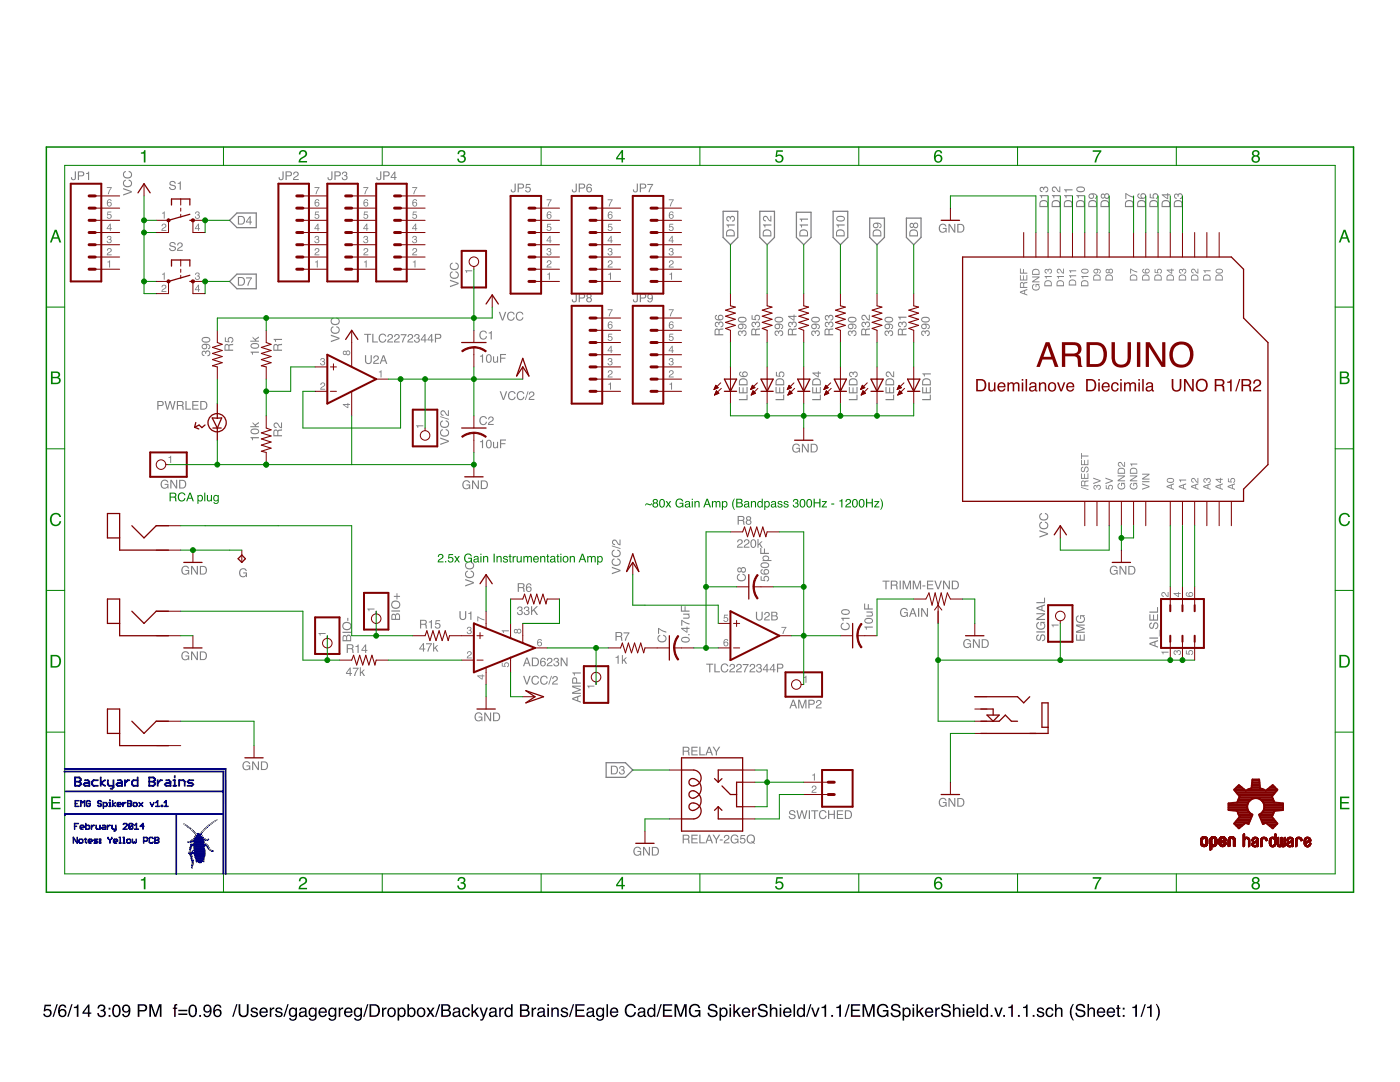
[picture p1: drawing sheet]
<svg xmlns="http://www.w3.org/2000/svg" width="279mm" height="216mm" viewBox="0 0 279 216" stroke-linecap="round" stroke-linejoin="round" font-family="sans-serif">
<path d="M8.9 200.5h1.3v.3h-1.1l-.1 .7a.85 .85 0 0 1 1.2 .4 .85 .85 0 0 1-.5 1.1 .85 .85 0 0 1-1.1-.7h.3a.55 .55 0 0 0 .9 .2 .55 .55 0 0 0 0-.8 .55 .55 0 0 0-.8 .1h-.3zM11.3 200.4h.2l-.8 2.5h-.2zM12 200.6a.73 .73 0 0 1 .8-.2 .73 .73 0 0 1 .4 .7h-.3a.51 .51 0 0 0-.6-.4 .51 .51 0 0 0-.4 .6v.3a.82 .82 0 0 1 1.2 .1 .82 .82 0 0 1-.3 1.2 .82 .82 0 0 1-1.1-.4l-.1-1.2zM12 202.1a.53 .53 0 0 0 1 0 .53 .53 0 0 0-1 0zM14.2 200.4h.3l-.8 2.5h-.3zM14.7 200.9l.5-.1 .2-.4h.3v2.5h-.4v-1.7h-.6zM17.5 200.9l-.8 1.1h.8zM17.6 200.4h.3v1.6h.3v.3h-.3v.6h-.4v-.6h-1v-.3zM19.7 200.6a.72 .72 0 0 1 1.1-.1 .72 .72 0 0 1 0 1l-.1 .1a.8 .8 0 0 1 .2 1.2 .8 .8 0 0 1-1.1 .1l-.3-.3-.1-.5h.3a.51 .51 0 0 0 .5 .7 .51 .51 0 0 0 .5-.5 .51 .51 0 0 0-.5-.5l-.1-.3a.45 .45 0 0 0 .6-.3 .45 .45 0 0 0-.3-.6 .45 .45 0 0 0-.6 .3v.3h-.3zM21.7 201.1h.3v.4h-.3zM21.7 202.5h.3v.4h-.3zM22.8 200.6a.91 .91 0 0 1 1 .1 .91 .91 0 0 1 .3 1 .9 .9 0 0 1-.4 1.1 .9 .9 0 0 1-1.1-.2 1.91 1.91 0 0 1 .2-2zM22.9 200.8a1.65 1.65 0 0 0 .1 1.8l.4 .1a1.49 1.49 0 0 0 0-2zM24.6 200.7a.89 .89 0 0 1 1-.1 .89 .89 0 0 1 .4 1 1.04 1.04 0 0 1-1.3 1.3l-.3-.6h.3a.49 .49 0 0 0 .6 .4 .49 .49 0 0 0 .4-.6v-.3a.8 .8 0 0 1-1.1 .1 .8 .8 0 0 1 0-1.2zM24.7 201.3a.52 .52 0 0 0 1 0 .52 .52 0 0 0-1 0zM27.5 200.4h1.1a.73 .73 0 0 1 .8 .7 .73 .73 0 0 1-.8 .7h-.8v1.1h-.3zM27.8 200.7v.8h.7a.45 .45 0 0 0 .5-.4 .45 .45 0 0 0-.5-.4zM29.8 200.4h.5l.7 2.1 .7-2.1h.5v2.5h-.3v-2.1l-.7 2.1h-.4l-.7-2.1v2.1h-.3zM34.8 200.5l.6-.2v.3h-.3v.2v.3h.3v.2h-.3v1.6h-.3v-1.6h-.3v-.2h.3zM35.6 201.5h1.8v.3h-1.8zM35.6 202.2h1.8v.3h-1.8zM38 200.6a.91 .91 0 0 1 1 .1 .91 .91 0 0 1 .3 1 .9 .9 0 0 1-.4 1.1 .9 .9 0 0 1-1.1-.2 1.91 1.91 0 0 1 .2-2zM38.2 200.8a1.65 1.65 0 0 0 .1 1.8l.3 .1a1.49 1.49 0 0 0 0-2zM39.8 202.5h.3v.4h-.3zM40.8 200.7a.89 .89 0 0 1 1.1-.1 .89 .89 0 0 1 .3 1 1.04 1.04 0 0 1-1.3 1.3l-.3-.6h.3a.49 .49 0 0 0 .6 .4 .49 .49 0 0 0 .4-.6v-.3a.8 .8 0 0 1-1.1 .1 .8 .8 0 0 1 0-1.2zM40.9 201.3a.52 .52 0 0 0 1 0 .52 .52 0 0 0-1 0zM43 200.6a.73 .73 0 0 1 .7-.2 .73 .73 0 0 1 .5 .7h-.3a.51 .51 0 0 0-.7-.4 .51 .51 0 0 0-.3 .6v.3a.82 .82 0 0 1 1.2 .1 .82 .82 0 0 1-.3 1.2 .82 .82 0 0 1-1.2-.4v-1.2zM42.9 202.1a.55 .55 0 0 0 1.1 0 .55 .55 0 0 0-1.1 0zM47.1 200.4h.3l-.8 2.5h-.3zM47.6 200.4h.4v1.5a.65 .65 0 0 0 .6 .8 .65 .65 0 0 0 .7-.8v-1.5h.3v1.4a1.01 1.01 0 0 1-1 1.2 1.01 1.01 0 0 1-1-1.2zM50.2 201.2a.74 .74 0 0 1 1.2 .4h-.2a.39 .39 0 0 0-.5-.3 .39 .39 0 0 0-.3 .3l.2 .2a.79 .79 0 0 1 .9 .7 .8 .8 0 0 1-.8 .5 .8 .8 0 0 1-.7-.7h.3a.45 .45 0 0 0 .4 .4 .45 .45 0 0 0 .5-.4l-.1-.1a.93 .93 0 0 1-1-.8zM52 201.3a.85 .85 0 0 1 1-.2 .85 .85 0 0 1 .4 1h-1.3a.53 .53 0 0 0 .4 .6 .53 .53 0 0 0 .6-.4h.3a.9 .9 0 0 1-1.3 .6 .9 .9 0 0 1-.2-1.4zM52.3 201.4l-.2 .4h1l-.1-.3-.2-.2zM53.8 201.1h.3v.3l.4-.4h.2v.4a.5 .5 0 0 0-.6 .4v1.1h-.3zM55.1 201.2a.74 .74 0 0 1 1.3 .4h-.3a.39 .39 0 0 0-.4-.3 .39 .39 0 0 0-.4 .3l.2 .2a.79 .79 0 0 1 .9 .7 .8 .8 0 0 1-.8 .5 .8 .8 0 0 1-.7-.7h.3a.45 .45 0 0 0 .4 .4 .45 .45 0 0 0 .5-.4l-.1-.1a.93 .93 0 0 1-1-.8zM57.4 200.4h.2l-.8 2.5h-.3zM57.9 201.3l.5-.3 .6 .3v-.2h.3v1.7a.81 .81 0 0 1-.7 .9 .81 .81 0 0 1-.9-.6h.3a.53 .53 0 0 0 .7 .3 .53 .53 0 0 0 .3-.8 .8 .8 0 0 1-1.1 .2 .8 .8 0 0 1-.2-1.1zM58.1 201.4a.65 .65 0 0 0-.2 .9 .65 .65 0 0 0 .9 .2 .64 .64 0 0 0 .2-.8 .64 .64 0 0 0-.9-.3zM60 202.3a.44 .44 0 0 0 .6 .4 .44 .44 0 0 0 .2-.7zM59.8 201.3a.8 .8 0 0 1 1.4 .2v1.1l.2 .1v.2h-.4l-.1-.2a.63 .63 0 0 1-.9 .2 .63 .63 0 0 1-.2-.9l1.1-.3a.42 .42 0 0 0-.4-.5 .42 .42 0 0 0-.5 .4h-.3zM61.8 201.3l.5-.3 .6 .3v-.2h.3v1.7a.81 .81 0 0 1-.6 .9 .81 .81 0 0 1-1-.6h.3a.53 .53 0 0 0 .8 .3 .53 .53 0 0 0 .2-.8 .8 .8 0 0 1-1.1 .2 .8 .8 0 0 1-.2-1.1zM62.1 201.4a.65 .65 0 0 0-.2 .9 .65 .65 0 0 0 .8 .2 .64 .64 0 0 0 .2-.8 .64 .64 0 0 0-.8-.3zM63.8 201.3a.85 .85 0 0 1 1-.2 .85 .85 0 0 1 .4 1h-1.3a.53 .53 0 0 0 .4 .6 .53 .53 0 0 0 .6-.4h.3a.9 .9 0 0 1-1.3 .6 .9 .9 0 0 1-.2-1.4zM64 201.4l-.1 .4h1l-.1-.3-.2-.2zM65.7 201.3l.6-.3 .5 .3v-.2h.3v1.7a.81 .81 0 0 1-.6 .9 .81 .81 0 0 1-.9-.6h.3a.53 .53 0 0 0 .7 .3 .53 .53 0 0 0 .2-.8 .8 .8 0 0 1-1 .2 .8 .8 0 0 1-.3-1.1zM66 201.4a.65 .65 0 0 0-.2 .9 .65 .65 0 0 0 .8 .2 .64 .64 0 0 0 .2-.8 .64 .64 0 0 0-.8-.3zM67.6 201.1h.3v.3l.3-.4h.3v.4a.5 .5 0 0 0-.6 .4v1.1h-.3zM68.9 201.3a.85 .85 0 0 1 1-.2 .85 .85 0 0 1 .4 1h-1.3a.53 .53 0 0 0 .4 .6 .53 .53 0 0 0 .6-.4h.3a.9 .9 0 0 1-1.3 .6 .9 .9 0 0 1-.2-1.4zM69.2 201.4l-.2 .4h1l-.1-.3-.2-.2zM70.8 201.3l.6-.3 .5 .3v-.2h.3v1.7a.81 .81 0 0 1-.6 .9 .81 .81 0 0 1-.9-.6h.3a.53 .53 0 0 0 .7 .3 .53 .53 0 0 0 .2-.8 .8 .8 0 0 1-1 .2 .8 .8 0 0 1-.3-1.1zM71.1 201.4a.65 .65 0 0 0-.2 .9 .65 .65 0 0 0 .9 .2 .64 .64 0 0 0 .1-.8 .64 .64 0 0 0-.8-.3zM73.3 200.4h.2l-.8 2.5h-.2zM74.1 200.7v1.9h.6a.99 .99 0 0 0 .8-1 .99 .99 0 0 0-.8-.9zM73.7 200.4h1.1a1.29 1.29 0 0 1 1 1.2 1.29 1.29 0 0 1-1 1.3h-1.1zM76.2 201.1h.3v.3l.4-.4h.2v.4a.5 .5 0 0 0-.6 .4v1.1h-.3zM77.8 201.4a.7 .7 0 0 0-.2 .9 .7 .7 0 0 0 .9 .3 .7 .7 0 0 0 .2-.9 .7 .7 0 0 0-.9-.3zM77.5 201.3a.94 .94 0 0 1 1.5 .6 .94 .94 0 0 1-1.3 1l-.4-.6v-.6zM79.8 201.4a.71 .71 0 0 0-.1 .8 .71 .71 0 0 0 .7 .4 .72 .72 0 0 0 .3-.8 .72 .72 0 0 0-.7-.5zM79.3 201.1h.4v.2a.75 .75 0 0 1 .9-.2 .75 .75 0 0 1 .4 .8 .78 .78 0 0 1-.4 1 .78 .78 0 0 1-.9-.2v.9h-.4zM81.3 200.4h.3v.9a.81 .81 0 0 1 1.1-.1 .81 .81 0 0 1 .2 1 .73 .73 0 0 1-.5 .7 .73 .73 0 0 1-.8-.2v.2h-.3zM81.8 201.4a.64 .64 0 0 0-.2 .9 .64 .64 0 0 0 .9 .2 .65 .65 0 0 0 .1-.9 .65 .65 0 0 0-.8-.2zM83.7 201.4a.7 .7 0 0 0-.2 .9 .7 .7 0 0 0 .9 .3 .7 .7 0 0 0 .2-.9 .7 .7 0 0 0-.9-.3zM83.4 201.3a.94 .94 0 0 1 1.5 .6 .94 .94 0 0 1-1.3 1l-.4-.6v-.6zM85.1 201.1h.4l.4 .6 .5-.6h.3l-.6 .9 .7 .9h-.4l-.5-.7-.4 .7h-.4l.6-.9zM87.6 200.4h.3l-.8 2.5h-.3zM88.4 200.7v.7a1.1 1.1 0 0 0 1.1-.2 .41 .41 0 0 0 0-.4 .41 .41 0 0 0-.5-.1zM88.4 201.7v.9h.7a.46 .46 0 0 0 .6-.5 .46 .46 0 0 0-.6-.4zM88.1 200.4h1a.63 .63 0 0 1 .7 .4 .63 .63 0 0 1-.3 .7 .72 .72 0 0 1 .5 .9 .72 .72 0 0 1-.9 .5h-1zM90.7 202.3a.44 .44 0 0 0 .5 .4 .44 .44 0 0 0 .3-.7zM90.5 201.3a.8 .8 0 0 1 1.3 .2v1.1l.2 .1v.2h-.3l-.2-.2a.63 .63 0 0 1-.9 .2 .63 .63 0 0 1-.1-.9l1-.3a.42 .42 0 0 0-.4-.5 .42 .42 0 0 0-.4 .4h-.3zM92.5 201.3a.76 .76 0 0 1 .8-.3 .76 .76 0 0 1 .5 .7h-.3a.51 .51 0 0 0-.7-.4 .51 .51 0 0 0-.3 .7 .49 .49 0 0 0 .4 .7 .49 .49 0 0 0 .6-.5h.3a.83 .83 0 0 1-1.1 .7 .83 .83 0 0 1-.5-1.2zM94.1 200.4h.3v1.4l.8-.7h.4l-.7 .6 .7 1.2h-.4l-.5-.9-.3 .2v.7h-.3zM95.7 201.1h.3l.5 1.5 .5-1.5h.4l-.8 2a.61 .61 0 0 1-.7 .5v-.2h.3l.2-.4zM97.9 202.3a.44 .44 0 0 0 .6 .4 .44 .44 0 0 0 .2-.7zM97.8 201.3a.8 .8 0 0 1 1.3 .2v1.1l.2 .1v.2h-.3l-.2-.2a.63 .63 0 0 1-.9 .2 .63 .63 0 0 1-.2-.9l1.1-.3a.42 .42 0 0 0-.4-.5 .42 .42 0 0 0-.5 .4h-.2zM99.6 201.1h.3v.3l.3-.4h.3v.4a.5 .5 0 0 0-.6 .4v1.1h-.3zM101.1 201.5a.69 .69 0 0 0-.1 .8 .69 .69 0 0 0 .7 .4 .73 .73 0 0 0 .3-.8 .73 .73 0 0 0-.6-.6zM101 201.2l.6-.2 .4 .3v-.9h.3v2.5h-.3v-.3a.8 .8 0 0 1-1.1 .2 .8 .8 0 0 1-.2-1zM104.1 200.7v.7a1.1 1.1 0 0 0 1.1-.2 .41 .41 0 0 0 0-.4 .41 .41 0 0 0-.5-.1zM104.1 201.7v.9h.7a.46 .46 0 0 0 .6-.5 .46 .46 0 0 0-.6-.4zM103.8 200.4h1.1a.63 .63 0 0 1 .7 .4 .63 .63 0 0 1-.3 .7 .72 .72 0 0 1 .4 .9 .72 .72 0 0 1-.9 .5h-1zM106.1 201.1h.3v.3l.3-.4h.3v.4a.5 .5 0 0 0-.6 .4v1.1h-.3zM107.5 202.3a.44 .44 0 0 0 .6 .4 .44 .44 0 0 0 .3-.7zM107.4 201.3a.8 .8 0 0 1 1.3 .2v1.1l.2 .1v.2h-.3l-.2-.2a.63 .63 0 0 1-.9 .2 .63 .63 0 0 1-.2-.9l1.1-.3a.42 .42 0 0 0-.4-.5 .42 .42 0 0 0-.4 .4h-.3zM109.2 201.1h.4v1.8h-.4zM109.2 200.4h.4v.3h-.4zM110 201.1h.3v.2a.66 .66 0 0 1 .8-.3 .66 .66 0 0 1 .4 .7v1.2h-.3v-1.2a.46 .46 0 0 0-.5-.4 .46 .46 0 0 0-.4 .6v1h-.3zM112.1 201.2a.74 .74 0 0 1 1.2 .4h-.3a.39 .39 0 0 0-.4-.3 .39 .39 0 0 0-.3 .3l.1 .2a.79 .79 0 0 1 1 .7 .8 .8 0 0 1-.8 .5 .8 .8 0 0 1-.7-.7h.3a.45 .45 0 0 0 .4 .4 .45 .45 0 0 0 .5-.4l-.1-.1a.93 .93 0 0 1-1.1-.8zM114.3 200.4h.3l-.8 2.5h-.3zM114.8 200.4h1.9v.3h-1.6v.7h1.4v.3h-1.4v.9h1.6v.3h-1.9zM117.4 202.3a.44 .44 0 0 0 .5 .4 .44 .44 0 0 0 .3-.7zM117.2 201.3a.8 .8 0 0 1 1.4 .2v1.1l.2 .1v.2h-.4l-.1-.2a.63 .63 0 0 1-.9 .2 .63 .63 0 0 1-.2-.9l1-.3a.42 .42 0 0 0-.4-.5 .42 .42 0 0 0-.4 .4h-.3zM119.2 201.3l.5-.3 .6 .3v-.2h.3v1.7a.81 .81 0 0 1-.6 .9 .81 .81 0 0 1-1-.6h.3a.53 .53 0 0 0 .7 .3 .53 .53 0 0 0 .3-.8 .8 .8 0 0 1-1.1 .2 .8 .8 0 0 1-.2-1.1zM119.4 201.4a.65 .65 0 0 0-.2 .9 .65 .65 0 0 0 .9 .2 .64 .64 0 0 0 .2-.8 .64 .64 0 0 0-.9-.3zM121 200.4h.3v2.5h-.3zM121.9 201.3a.85 .85 0 0 1 1.1-.2 .85 .85 0 0 1 .4 1h-1.4a.53 .53 0 0 0 .4 .6 .53 .53 0 0 0 .7-.4h.3a.9 .9 0 0 1-1.3 .6 .9 .9 0 0 1-.3-1.4zM122.2 201.4l-.2 .4h1.1l-.1-.3-.3-.2zM125 200.7a1.1 1.1 0 0 1 1.1-.4 1.1 1.1 0 0 1 .8 .8h-.3a.82 .82 0 0 0-1.1-.5 .82 .82 0 0 0-.5 1.1 .8 .8 0 0 0 .7 .9 .8 .8 0 0 0 .9-.6h.3a1.17 1.17 0 0 1-1.4 .9 1.17 1.17 0 0 1-.8-1.6zM127.6 202.3a.44 .44 0 0 0 .6 .4 .44 .44 0 0 0 .2-.7zM127.4 201.3a.8 .8 0 0 1 1.4 .2v1.1l.2 .1v.2h-.4l-.1-.2a.63 .63 0 0 1-.9 .2 .63 .63 0 0 1-.2-.9l1-.3a.42 .42 0 0 0-.3-.5 .42 .42 0 0 0-.5 .4h-.3zM129.6 201.5a.69 .69 0 0 0-.1 .8 .69 .69 0 0 0 .7 .4 .73 .73 0 0 0 .3-.8 .73 .73 0 0 0-.6-.6zM129.5 201.2l.6-.2 .4 .3v-.9h.3v2.5h-.3v-.3a.8 .8 0 0 1-1.1 .2 .8 .8 0 0 1-.2-1zM131.8 200.4h.3l-.8 2.5h-.3zM132.3 200.4h1.8v.3h-1.5v.7h1.4v.3h-1.4v.9h1.6v.3h-1.9zM134.6 200.4h.5l.7 2.1 .8-2.1h.4v2.5h-.3v-2.1l-.7 2.1h-.3l-.8-2.1v2.1h-.3zM137.8 200.7a1.13 1.13 0 0 1 1.9 .4h-.3a.83 .83 0 0 0-1-.5 .83 .83 0 0 0-.6 1.1 .83 .83 0 0 0 .7 1 .83 .83 0 0 0 1-.9h-.8v-.3h1.1v1.4h-.2l-.1-.3a1.22 1.22 0 0 1-1.7 .1 1.22 1.22 0 0 1-.2-1.6zM141.5 200.5a1 1 0 0 1 1.6 .6h-.3a.59 .59 0 0 0-.6-.5 .59 .59 0 0 0-.5 .6l.1 .1a2.08 2.08 0 0 1 1.4 .7 1.02 1.02 0 0 1-.7 1 1.02 1.02 0 0 1-1.2-.4l-.1-.5h.3a.71 .71 0 0 0 .6 .6 .71 .71 0 0 0 .8-.5l-.1-.2a2.06 2.06 0 0 1-1.5-.7v-.4zM144.1 201.4a.71 .71 0 0 0-.2 .8 .71 .71 0 0 0 .7 .4 .72 .72 0 0 0 .3-.8 .72 .72 0 0 0-.7-.5zM143.6 201.1h.3v.2a.75 .75 0 0 1 .9-.2 .75 .75 0 0 1 .4 .8 .78 .78 0 0 1-.3 1 .78 .78 0 0 1-1-.2v.9h-.3zM145.6 201.1h.3v1.8h-.3zM145.6 200.4h.3v.3h-.3zM146.4 200.4h.3v1.4l.8-.7h.4l-.8 .6 .8 1.2h-.4l-.6-.9-.2 .2v.7h-.3zM148.3 201.3a.85 .85 0 0 1 1-.2 .85 .85 0 0 1 .4 1h-1.3a.53 .53 0 0 0 .4 .6 .53 .53 0 0 0 .6-.4h.3a.9 .9 0 0 1-1.3 .6 .9 .9 0 0 1-.3-1.4zM148.5 201.4l-.1 .4h1l-.1-.3-.2-.2zM150.1 201.1h.3v.3l.3-.4h.3v.4a.5 .5 0 0 0-.6 .4v1.1h-.3zM151.5 200.5a1 1 0 0 1 1.7 .6h-.4a.59 .59 0 0 0-.6-.5 .59 .59 0 0 0-.5 .6l.1 .1a2.08 2.08 0 0 1 1.4 .7 1.02 1.02 0 0 1-.7 1 1.02 1.02 0 0 1-1.2-.4l-.1-.5h.3a.71 .71 0 0 0 .7 .6 .71 .71 0 0 0 .7-.5l-.1-.2a2.06 2.06 0 0 1-1.5-.7v-.4zM153.6 200.4h.3v.9a.65 .65 0 0 1 .8-.3 .65 .65 0 0 1 .4 .7v1.2h-.3v-1.2a.46 .46 0 0 0-.5-.4 .46 .46 0 0 0-.4 .6v1h-.3zM155.6 201.1h.3v1.8h-.3zM155.6 200.4h.3v.3h-.3zM156.5 201.3a.85 .85 0 0 1 1.1-.2 .85 .85 0 0 1 .4 1h-1.4a.53 .53 0 0 0 .4 .6 .53 .53 0 0 0 .6-.4h.3a.9 .9 0 0 1-1.2 .6 .9 .9 0 0 1-.3-1.4zM156.8 201.4l-.2 .4h1.1l-.1-.3-.3-.2zM158.4 200.4h.3v2.5h-.3zM159.5 201.5a.69 .69 0 0 0-.2 .8 .69 .69 0 0 0 .8 .4 .73 .73 0 0 0 .3-.8 .73 .73 0 0 0-.7-.6zM159.4 201.2l.6-.2 .3 .3v-.9h.3v2.5h-.2v-.3a.8 .8 0 0 1-1.1 .2 .8 .8 0 0 1-.3-1zM161.7 200.4h.2l-.8 2.5h-.2zM161.9 201.1h.3l.5 1.5 .5-1.5h.4l-.7 1.8h-.3zM164 200.9l.4-.1 .2-.4h.3v2.5h-.4v-1.7h-.5zM165.9 202.5h.4v.4h-.4zM166.9 200.9l.5-.1 .2-.4h.2v2.5h-.3v-1.7h-.6zM169.3 200.4h.3l-.8 2.5h-.3zM169.8 200.4h1.9v.3h-1.5v.7h1.4v.3h-1.4v.9h1.5v.3h-1.9zM172.1 200.4h.5l.8 2.1 .7-2.1h.5v2.5h-.4v-2.1l-.7 2.1h-.3l-.7-2.1v2.1h-.4zM175.3 200.7a1.13 1.13 0 0 1 2 .4h-.4a.83 .83 0 0 0-1-.5 .83 .83 0 0 0-.6 1.1 .83 .83 0 0 0 .8 1 .83 .83 0 0 0 .9-.9h-.8v-.3h1.1v1.4h-.2l-.1-.3a1.22 1.22 0 0 1-1.6 .1 1.22 1.22 0 0 1-.3-1.6zM178.1 200.5a1 1 0 0 1 1.6 .6h-.3a.59 .59 0 0 0-.7-.5 .59 .59 0 0 0-.5 .6l.1 .1a2.08 2.08 0 0 1 1.4 .7 1.02 1.02 0 0 1-.7 1 1.02 1.02 0 0 1-1.1-.4l-.2-.5h.4a.71 .71 0 0 0 .6 .6 .71 .71 0 0 0 .7-.5l-.1-.2a2.06 2.06 0 0 1-1.4-.7v-.4zM180.6 201.4a.71 .71 0 0 0-.2 .8 .71 .71 0 0 0 .7 .4 .72 .72 0 0 0 .4-.8 .72 .72 0 0 0-.8-.5zM180.1 201.1h.3v.2a.75 .75 0 0 1 1-.2 .75 .75 0 0 1 .4 .8 .78 .78 0 0 1-.4 1 .78 .78 0 0 1-1-.2v.9h-.3zM182.1 201.1h.3v1.8h-.3zM182.1 200.4h.3v.3h-.3zM182.9 200.4h.3v1.4l.8-.7h.4l-.7 .6 .7 1.2h-.4l-.5-.9-.3 .2v.7h-.3zM184.8 201.3a.85 .85 0 0 1 1-.2 .85 .85 0 0 1 .5 1h-1.4a.53 .53 0 0 0 .4 .6 .53 .53 0 0 0 .6-.4h.3a.9 .9 0 0 1-1.3 .6 .9 .9 0 0 1-.2-1.4zM185.1 201.4l-.2 .4h1v-.3l-.3-.2zM186.6 201.1h.3v.3l.4-.4h.2v.4a.5 .5 0 0 0-.5 .4v1.1h-.4zM188.1 200.5a1 1 0 0 1 1.6 .6h-.3a.59 .59 0 0 0-.6-.5 .59 .59 0 0 0-.6 .6l.1 .1a2.08 2.08 0 0 1 1.5 .7 1.02 1.02 0 0 1-.8 1 1.02 1.02 0 0 1-1.1-.4l-.1-.5h.3a.71 .71 0 0 0 .6 .6 .71 .71 0 0 0 .7-.5l-.1-.2a2.06 2.06 0 0 1-1.4-.7v-.4zM190.2 200.4h.3v.9a.65 .65 0 0 1 .7-.3 .65 .65 0 0 1 .5 .7v1.2h-.3v-1.2a.46 .46 0 0 0-.6-.4 .46 .46 0 0 0-.3 .6v1h-.3zM192.1 201.1h.4v1.8h-.4zM192.1 200.4h.4v.3h-.4zM193.1 201.3a.85 .85 0 0 1 1-.2 .85 .85 0 0 1 .4 1h-1.3a.53 .53 0 0 0 .3 .6 .53 .53 0 0 0 .7-.4h.3a.9 .9 0 0 1-1.3 .6 .9 .9 0 0 1-.3-1.4zM193.3 201.4l-.1 .4h1l-.1-.3-.2-.2zM194.9 200.4h.3v2.5h-.3zM196 201.5a.69 .69 0 0 0-.1 .8 .69 .69 0 0 0 .7 .4 .73 .73 0 0 0 .3-.8 .73 .73 0 0 0-.6-.6zM195.9 201.2l.6-.2 .4 .3v-.9h.3v2.5h-.3v-.3a.8 .8 0 0 1-1.1 .2 .8 .8 0 0 1-.2-1zM197.7 202.5h.4v.4h-.4zM198.4 201.1h.4l.5 1.5 .5-1.5h.3l-.7 1.8h-.3zM200.2 202.5h.4v.4h-.4zM201.2 200.9l.5-.1 .2-.4h.2v2.5h-.3v-1.7h-.6zM203.2 202.5h.3v.4h-.3zM204.2 200.9l.4-.1 .2-.4h.3v2.5h-.3v-1.7h-.6zM206.1 202.5h.4v.4h-.4zM207.1 201.2a.74 .74 0 0 1 1.3 .4h-.3a.39 .39 0 0 0-.4-.3 .39 .39 0 0 0-.4 .3l.2 .2a.79 .79 0 0 1 .9 .7 .8 .8 0 0 1-.8 .5 .8 .8 0 0 1-.7-.7h.3a.45 .45 0 0 0 .5 .4 .45 .45 0 0 0 .4-.4l-.1-.1a.93 .93 0 0 1-1-.8zM208.9 201.3a.76 .76 0 0 1 .8-.3 .76 .76 0 0 1 .5 .7h-.3a.51 .51 0 0 0-.6-.4 .51 .51 0 0 0-.3 .7 .49 .49 0 0 0 .3 .7 .49 .49 0 0 0 .6-.5h.3a.83 .83 0 0 1-1.1 .7 .83 .83 0 0 1-.4-1.2zM210.5 200.4h.4v.9a.65 .65 0 0 1 .7-.3 .65 .65 0 0 1 .4 .7v1.2h-.3v-1.2a.46 .46 0 0 0-.5-.4 .46 .46 0 0 0-.3 .6v1h-.4zM214.1 200.3h.2a3.1 3.1 0 0 0 0 3.3h-.2a2.6 2.6 0 0 1 0-3.3zM214.9 200.5a1 1 0 0 1 1.7 .6h-.4a.59 .59 0 0 0-.6-.5 .59 .59 0 0 0-.5 .6l.1 .1a2.08 2.08 0 0 1 1.4 .7 1.02 1.02 0 0 1-.7 1 1.02 1.02 0 0 1-1.2-.4l-.1-.5h.3a.71 .71 0 0 0 .7 .6 .71 .71 0 0 0 .7-.5l-.1-.2a2.06 2.06 0 0 1-1.5-.7v-.4zM217 200.4h.3v.9a.65 .65 0 0 1 .8-.3 .65 .65 0 0 1 .4 .7v1.2h-.3v-1.2a.46 .46 0 0 0-.5-.4 .46 .46 0 0 0-.4 .6v1h-.3zM219.1 201.3a.85 .85 0 0 1 1.1-.2 .85 .85 0 0 1 .4 1h-1.4a.53 .53 0 0 0 .4 .6 .53 .53 0 0 0 .6-.4h.3a.9 .9 0 0 1-1.2 .6 .9 .9 0 0 1-.3-1.4zM219.4 201.4l-.2 .4h1.1l-.1-.3-.3-.2zM221.1 201.3a.85 .85 0 0 1 1-.2 .85 .85 0 0 1 .4 1h-1.3a.53 .53 0 0 0 .4 .6 .53 .53 0 0 0 .6-.4h.3a.9 .9 0 0 1-1.3 .6 .9 .9 0 0 1-.2-1.4zM221.3 201.4l-.1 .4h1l-.1-.3-.2-.2zM223 200.5h.3v.6h.3v.2h-.3v1.2l.3 .2v.2a.44 .44 0 0 1-.6-.4v-1.2h-.3v-.2h.3zM224.1 201.1h.3v.4h-.3zM224.1 202.5h.3v.4h-.3zM226 200.9l.4-.1 .2-.4h.3v2.5h-.3v-1.7h-.6zM228.4 200.4h.3l-.8 2.5h-.3zM228.9 200.9l.5-.1 .2-.4h.2v2.5h-.3v-1.7h-.6zM230.7 200.3h.2l.3 .6a2.54 2.54 0 0 1-.3 2.7h-.2a3.1 3.1 0 0 0 0-3.3z" fill-rule="evenodd" fill="#000"/>
<g fill="#808080">
<path d="M50 70.2h1.7v.2h-1.2v.4h-.2zM50.1 68.7a1.03 1.03 0 0 1 1.6 .3 .94 .94 0 0 1-.8 .6 .94 .94 0 0 1-.9-.6zM50.2 68.8a.65 .65 0 0 0 1.1 .5l.2-.1a.6 .6 0 0 0-.4-.6 .6 .6 0 0 0-.6 .1zM50.4 67.2l.5 .4 .8-.5v.3l-.7 .4 .2 .2h.5v.2h-1.8v-.2h1.1l-.6-.6z" fill-rule="evenodd"/>
<path d="M50 87.2h1.7v.3h-1.2v.3h-.2zM50.1 85.7a1.03 1.03 0 0 1 1.6 .4 .94 .94 0 0 1-.8 .6 .94 .94 0 0 1-.9-.6zM50.2 85.9a.65 .65 0 0 0 1.1 .5l.2-.1a.6 .6 0 0 0-.4-.6 .6 .6 0 0 0-.6 .1zM50.4 84.2l.5 .5 .8-.5v.3l-.7 .4 .2 .1h.5v.2h-1.8v-.2h1.1l-.6-.5z" fill-rule="evenodd"/>
<path d="M99.5 62.2h.3l.5 1.5 .5-1.5h.2l-.6 1.8h-.2zM101.4 62.4a.75 .75 0 0 1 .7-.2 .75 .75 0 0 1 .6 .6h-.2a.59 .59 0 0 0-.8-.3 .59 .59 0 0 0-.3 .8 .53 .53 0 0 0 .6 .5 .53 .53 0 0 0 .5-.5h.2a.8 .8 0 0 1-1 .7 .8 .8 0 0 1-.5-1.2zM103.1 62.4a.75 .75 0 0 1 .8-.2 .75 .75 0 0 1 .6 .6h-.3a.59 .59 0 0 0-.8-.3 .59 .59 0 0 0-.2 .8 .53 .53 0 0 0 .5 .5 .53 .53 0 0 0 .5-.5h.3a.8 .8 0 0 1-1.1 .7 .8 .8 0 0 1-.4-1.2z" fill-rule="evenodd"/>
<path d="M92.8 115.5l1.8 .7v.2l-1.8 .6v-.2l1.5-.5-1.5-.5zM93 114.1l.4-.2v.2a.59 .59 0 0 0-.3 .8 .59 .59 0 0 0 .8 .2 .53 .53 0 0 0 .5-.5 .53 .53 0 0 0-.5-.5v-.3a.8 .8 0 0 1 .7 1.1 .8 .8 0 0 1-1.1 .5 .8 .8 0 0 1-.5-1.3zM93 112.3l.4-.2v.2a.59 .59 0 0 0-.3 .9 .59 .59 0 0 0 .8 .2 .53 .53 0 0 0 .5-.5 .53 .53 0 0 0-.5-.6v-.2a.8 .8 0 0 1 .7 1 .8 .8 0 0 1-1.1 .5 .8 .8 0 0 1-.5-1.3z" fill-rule="evenodd"/>
<path d="M94.9 142.4a.77 .77 0 0 1 1.3 .3h-.2a.63 .63 0 0 0-.9-.2 .63 .63 0 0 0-.1 .9 .55 .55 0 0 0 .6 .3 .55 .55 0 0 0 .5-.5h-.6v-.2h.8v.9h-.2v-.2a.85 .85 0 0 1-1.2 0 .85 .85 0 0 1-.1-1.1zM96.6 142.2h.3l.9 1.4v-1.4h.2v1.7h-.2l-.9-1.4v1.4h-.3zM98.6 142.4v1.3h.4a.68 .68 0 0 0 .6-.7 .68 .68 0 0 0-.6-.6zM98.4 142.2h.7a.88 .88 0 0 1 .7 .8 .88 .88 0 0 1-.7 .9h-.7z" fill-rule="evenodd"/>
<path d="M103.4 121.1a.49 .49 0 0 1 .7 0 .49 .49 0 0 1 0 .7 .57 .57 0 0 1-.1 1 .57 .57 0 0 1-.8-.6h.2a.34 .34 0 0 0 .5 .3 .34 .34 0 0 0 0-.6h-.3l.1-.2a.28 .28 0 0 0 .3-.2 .28 .28 0 0 0-.2-.3l-.3 .1-.1 .3h-.2zM104.7 121.1a.49 .49 0 0 1 .8 0 .49 .49 0 0 1-.1 .7 .57 .57 0 0 1-.1 1 .57 .57 0 0 1-.8-.6h.2a.34 .34 0 0 0 .5 .3 .34 .34 0 0 0 0-.6h-.2v-.2a.28 .28 0 0 0 .4-.2 .28 .28 0 0 0-.3-.3l-.3 .1v.3h-.2zM106 121h.2v.8l.9-.8h.3l-.7 .7 .7 1h-.3l-.6-.9-.3 .3v.6h-.2z" fill-rule="evenodd"/>
<path d="M122.8 131.1l.7-.3v1.6h-.3v-1.1h-.4zM124.1 130.7h.2v1l.6-.5h.2l-.5 .5 .6 .7h-.3l-.4-.6-.2 .2v.4h-.2z" fill-rule="evenodd"/>
<path d="M136 127.3a1.03 1.03 0 0 1 1.7 .4 .94 .94 0 0 1-.9 .5 .94 .94 0 0 1-.9-.5zM136.2 127.5a.65 .65 0 0 0 1 .4l.2-.1a.6 .6 0 0 0-.3-.5 .6 .6 0 0 0-.7 0zM137.4 126.5h.2v.3h-.2zM136.2 125.5l.8 .5v-.5zM135.9 125.3h1.1v-.3h.2v.3h.4v.2h-.4v.7h-.2l-1.1-.7zM136 123.7l1.6 .7v.2l-.7-.2-.7-.5v1h-.2zM136.3 122.4h1.3v.2h-.2a.44 .44 0 0 1 .2 .5 .44 .44 0 0 1-.4 .4h-.9v-.3h1l.2-.2-.2-.3h-1zM135.9 120.9h.2v.9h.5v-.8h.2v.8h.8v.3h-1.7z" fill-rule="evenodd"/>
<path d="M147.3 107.7a.58 .58 0 0 1 .9 .3 .58 .58 0 0 1-.6 .7l-.3 .4h.9v.2h-1.1l.2-.5 .4-.3a.35 .35 0 0 0 .3-.4 .35 .35 0 0 0-.4-.3 .35 .35 0 0 0-.3 .4h-.2zM148.7 107.7a.58 .58 0 0 1 .9 .3 .58 .58 0 0 1-.6 .7l-.3 .4h.9v.2h-1.2l.2-.5 .4-.3a.35 .35 0 0 0 .4-.4 .35 .35 0 0 0-.4-.3 .35 .35 0 0 0-.3 .4h-.2zM149.9 107.8a.61 .61 0 0 1 .8-.1 .61 .61 0 0 1 .2 .7 .63 .63 0 0 1-.5 .9 .63 .63 0 0 1-.6-.8zM150.2 107.8a.93 .93 0 0 0 .1 1.3 .82 .82 0 0 0 0-1.3zM151.2 107.6h.2v1l.5-.6h.3l-.5 .5 .5 .8h-.3l-.3-.6-.2 .1v.5h-.2z" fill-rule="evenodd"/>
<path d="M151.8 115h.2v.7l.5 .1a.58 .58 0 0 1 .2-.9 .58 .58 0 0 1 .8 .4 .58 .58 0 0 1-.5 .7v-.2a.37 .37 0 0 0 .2-.5 .37 .37 0 0 0-.6-.1 .37 .37 0 0 0 .1 .6v.2l-.9-.2zM151.9 113.7l.3-.1v.2a.35 .35 0 0 0-.2 .4 .35 .35 0 0 0 .4 .2l.2 .1a.56 .56 0 0 1 .2-.9 .56 .56 0 0 1 .8 .4 .56 .56 0 0 1-.6 .7 .82 .82 0 0 1-1.2-.9zM152.6 114.1a.36 .36 0 0 0 .7 0 .36 .36 0 0 0-.7 0zM151.9 112.4a1.03 1.03 0 0 1 1.6 .4 .94 .94 0 0 1-.9 .6 .94 .94 0 0 1-.8-.6zM152 112.6a.65 .65 0 0 0 1.1 .5l.2-.1a.6 .6 0 0 0-.4-.6 .6 .6 0 0 0-.6 .1zM152.4 111.2a.45 .45 0 0 0 .4 .5 .45 .45 0 0 0 .5-.4l-.5-.2zM152.3 111a.64 .64 0 0 1 .9-.1 .64 .64 0 0 1 .2 .8h.6v.3h-1.8v-.3h.2l-.2-.3zM151.7 109.3h.2v1h.6v-.8h.2v.8h.8v.2h-1.8z" fill-rule="evenodd"/>
<path d="M40.3 70.1l.4-.1 .3 .2a.57 .57 0 0 1 1 .1 .57 .57 0 0 1-.6 .8v-.2a.34 .34 0 0 0 .4-.5 .34 .34 0 0 0-.6 0l-.1 .2h-.1a.28 .28 0 0 0-.2-.4 .28 .28 0 0 0-.4 .3l.2 .3h.2v.2h-.3l-.2-.3zM40.4 68.8a1.05 1.05 0 0 1 1.6 .4 .45 .45 0 0 1-.5 .5v-.2a.34 .34 0 0 0 .3-.4 .34 .34 0 0 0-.4-.3h-.2a.55 .55 0 0 1-.1 .8 .55 .55 0 0 1-.7-.1 .55 .55 0 0 1 0-.7zM40.4 69.1a.4 .4 0 0 0 .8 0 .4 .4 0 0 0-.8 0zM40.4 67.5a1.03 1.03 0 0 1 1.6 .3 .94 .94 0 0 1-.9 .6 .94 .94 0 0 1-.9-.6zM40.5 67.6a.65 .65 0 0 0 1 .5l.2-.1a.6 .6 0 0 0-.3-.6 .6 .6 0 0 0-.7 .1z" fill-rule="evenodd"/>
<path d="M105.1 131.5l-.2 .7h.5zM105 131.2h.3l.6 1.7h-.2l-.2-.5h-.7l-.2 .5h-.2zM106.4 131.4v1.3h.4a.68 .68 0 0 0 .5-.6 .68 .68 0 0 0-.5-.7zM106.1 131.2h.7a.88 .88 0 0 1 .8 .9 .88 .88 0 0 1-.8 .8h-.7zM108 131.4l.6-.1 .3 .2v.2h-.2a.35 .35 0 0 0-.4-.3 .35 .35 0 0 0-.3 .5v.2a.56 .56 0 0 1 .9 .2 .56 .56 0 0 1-.4 .7 .56 .56 0 0 1-.7-.5zM108 132.4a.36 .36 0 0 0 .7 0 .36 .36 0 0 0-.7 0zM109.3 131.4a.58 .58 0 0 1 1 .2 .58 .58 0 0 1-.6 .8l-.4 .3h1v.2h-1.2l.2-.5 .4-.3a.35 .35 0 0 0 .4-.4 .35 .35 0 0 0-.4-.3 .35 .35 0 0 0-.3 .4h-.3zM110.7 131.4a.49 .49 0 0 1 .7-.1 .49 .49 0 0 1-.1 .7 .57 .57 0 0 1-.1 1 .57 .57 0 0 1-.8-.6h.2a.34 .34 0 0 0 .5 .4 .34 .34 0 0 0 0-.6h-.2v-.2a.28 .28 0 0 0 .4-.2 .28 .28 0 0 0-.3-.4l-.3 .2v.2h-.2zM111.9 131.2h.3l.8 1.4v-1.4h.3v1.7h-.3l-.9-1.4v1.4h-.2z" fill-rule="evenodd"/>
<path d="M99.7 78.1h.3l.5 1.4 .5-1.4h.2l-.6 1.7h-.3zM101.6 78.3a.75 .75 0 0 1 .7-.3 .75 .75 0 0 1 .6 .6h-.2a.59 .59 0 0 0-.9-.3 .59 .59 0 0 0-.2 .9 .53 .53 0 0 0 .5 .4 .53 .53 0 0 0 .6-.4h.2a.8 .8 0 0 1-1 .6 .8 .8 0 0 1-.5-1.1zM103.3 78.3a.75 .75 0 0 1 .8-.3 .75 .75 0 0 1 .5 .6h-.2a.59 .59 0 0 0-.8-.3 .59 .59 0 0 0-.2 .9 .53 .53 0 0 0 .5 .4 .53 .53 0 0 0 .5-.4h.3a.8 .8 0 0 1-1.1 .6 .8 .8 0 0 1-.5-1.1zM105.3 78.1h.2l-.6 1.7h-.1zM105.7 78.2a.58 .58 0 0 1 1 .3 .58 .58 0 0 1-.6 .8l-.4 .3h1v.2h-1.2l.2-.5 .4-.3a.35 .35 0 0 0 .4-.4 .35 .35 0 0 0-.5-.3 .35 .35 0 0 0-.2 .4h-.3z" fill-rule="evenodd"/>
<path d="M104.4 134.9h.3l.4 1.4 .5-1.4h.3l-.6 1.7h-.3zM106.2 135.1a.75 .75 0 0 1 .8-.3 .75 .75 0 0 1 .6 .6h-.3a.59 .59 0 0 0-.8-.3 .59 .59 0 0 0-.2 .8 .53 .53 0 0 0 .5 .5 .53 .53 0 0 0 .6-.4h.2a.8 .8 0 0 1-1.1 .6 .8 .8 0 0 1-.4-1.1zM108 135.1a.75 .75 0 0 1 .7-.3 .75 .75 0 0 1 .6 .6h-.2a.59 .59 0 0 0-.8-.3 .59 .59 0 0 0-.3 .8 .53 .53 0 0 0 .6 .5 .53 .53 0 0 0 .5-.4h.2a.8 .8 0 0 1-1 .6 .8 .8 0 0 1-.5-1.1zM110 134.9h.2l-.6 1.7h-.2zM110.4 135a.58 .58 0 0 1 .9 .3 .58 .58 0 0 1-.6 .7l-.3 .4h.9v.2h-1.1l.2-.5 .4-.3a.35 .35 0 0 0 .3-.4 .35 .35 0 0 0-.4-.3 .35 .35 0 0 0-.3 .4h-.2z" fill-rule="evenodd"/>
<path d="M122.1 113.1l1.7 .6v.3l-1.7 .6v-.3l1.5-.5-1.5-.5zM122.2 111.6l.4-.2v.2a.59 .59 0 0 0-.3 .9 .59 .59 0 0 0 .9 .2 .53 .53 0 0 0 .5-.5 .53 .53 0 0 0-.5-.6v-.2a.8 .8 0 0 1 .6 1 .8 .8 0 0 1-1.1 .5 .8 .8 0 0 1-.5-1.3zM122.2 109.9l.4-.2v.2a.59 .59 0 0 0-.3 .8 .59 .59 0 0 0 .9 .2 .53 .53 0 0 0 .5-.5 .53 .53 0 0 0-.5-.5v-.2a.8 .8 0 0 1 .6 1 .8 .8 0 0 1-1.1 .5 .8 .8 0 0 1-.5-1.3zM122.1 108.8l1.7 .6v.2l-1.7-.6zM122.3 107.8a.77 .77 0 0 1 1.1 .6l.2 .2v-.9h.2v1.1l-.5-.2-.3-.4a.35 .35 0 0 0-.4-.3 .35 .35 0 0 0-.3 .4 .35 .35 0 0 0 .4 .3v.2a.58 .58 0 0 1-.5-.4 .58 .58 0 0 1 .1-.6z" fill-rule="evenodd"/>
<path d="M72.7 66.6h1.4v.2h-.6v1.5h-.2v-1.5h-.6zM74.3 66.6h.2v1.5h.9v.2h-1.1zM75.8 66.8a.75 .75 0 0 1 .7-.2 .75 .75 0 0 1 .6 .5h-.3a.59 .59 0 0 0-.8-.3 .59 .59 0 0 0-.2 .9 .53 .53 0 0 0 .5 .5 .53 .53 0 0 0 .6-.5h.2a.8 .8 0 0 1-1 .6 .8 .8 0 0 1-.5-1.1zM77.5 66.8a.58 .58 0 0 1 .9 .2 .58 .58 0 0 1-.6 .8l-.3 .3h.9v.2h-1.1l.2-.5 .4-.3a.35 .35 0 0 0 .3-.3 .35 .35 0 0 0-.4-.4 .35 .35 0 0 0-.3 .5h-.2zM78.8 66.8a.58 .58 0 0 1 1 .2 .58 .58 0 0 1-.6 .8l-.4 .3h1v.2h-1.2l.2-.5 .4-.3a.35 .35 0 0 0 .4-.3 .35 .35 0 0 0-.4-.4 .35 .35 0 0 0-.3 .5h-.2zM80 66.7h1.1l-.7 1.6h-.2l.1-.4 .6-1h-.9zM81.5 66.8a.58 .58 0 0 1 1 .2 .58 .58 0 0 1-.6 .8l-.4 .3h1v.2h-1.2l.2-.5 .4-.3a.35 .35 0 0 0 .3-.3 .35 .35 0 0 0-.4-.4 .35 .35 0 0 0-.2 .5h-.3zM82.8 66.8a.49 .49 0 0 1 .8-.1 .49 .49 0 0 1-.1 .7 .57 .57 0 0 1-.1 1 .57 .57 0 0 1-.8-.6h.2a.34 .34 0 0 0 .5 .4 .34 .34 0 0 0 0-.6h-.2v-.2a.28 .28 0 0 0 .4-.2 .28 .28 0 0 0-.3-.4l-.3 .2v.2h-.2zM84.7 67l-.5 .7h.5zM84.7 66.6h.2v1.1h.3v.2h-.3v.4h-.2v-.4h-.7v-.2zM86 67l-.5 .7h.5zM86.1 66.6h.2v1.1h.2v.2h-.2v.4h-.3v-.4h-.7v-.2zM86.8 66.6h.8a.5 .5 0 0 1 .5 .5 .5 .5 0 0 1-.5 .5h-.6v.7h-.2zM87 66.8v.6h.5a.3 .3 0 0 0 .3-.3 .3 .3 0 0 0-.3-.3z" fill-rule="evenodd"/>
<path d="M140.9 132.4h1.4v.2h-.5v1.6h-.3v-1.6h-.6zM142.6 132.4h.2v1.5h.9v.3h-1.1zM144 132.6a.75 .75 0 0 1 .8-.2 .75 .75 0 0 1 .5 .5h-.2a.59 .59 0 0 0-.8-.2 .59 .59 0 0 0-.2 .8 .53 .53 0 0 0 .5 .5 .53 .53 0 0 0 .5-.5h.3a.8 .8 0 0 1-1.1 .7 .8 .8 0 0 1-.5-1.2zM145.8 132.6a.58 .58 0 0 1 .9 .2 .58 .58 0 0 1-.6 .8l-.3 .4h.9v.2h-1.2l.2-.6 .5-.2a.35 .35 0 0 0 .3-.4 .35 .35 0 0 0-.4-.3 .35 .35 0 0 0-.3 .4h-.2zM147.1 132.6a.58 .58 0 0 1 .9 .2 .58 .58 0 0 1-.6 .8l-.3 .4h.9v.2h-1.1l.2-.6 .4-.2a.35 .35 0 0 0 .3-.4 .35 .35 0 0 0-.4-.3 .35 .35 0 0 0-.3 .4h-.2zM148.2 132.5h1.2l-.7 1.7h-.2l.1-.5 .6-1h-1zM149.8 132.6a.58 .58 0 0 1 .9 .2 .58 .58 0 0 1-.6 .8l-.3 .4h.9v.2h-1.1l.2-.6 .4-.2a.35 .35 0 0 0 .3-.4 .35 .35 0 0 0-.4-.3 .35 .35 0 0 0-.3 .4h-.2zM151.1 132.6a.49 .49 0 0 1 .7-.1 .49 .49 0 0 1 0 .8 .57 .57 0 0 1-.1 .9 .57 .57 0 0 1-.8-.6h.2a.34 .34 0 0 0 .5 .4 .34 .34 0 0 0 0-.6h-.3l.1-.2a.28 .28 0 0 0 .4-.2 .28 .28 0 0 0-.3-.3l-.3 .1-.1 .2h-.2zM153 132.8l-.6 .8h.6zM153 132.5h.2v1.1h.2v.1h-.2v.5h-.2v-.5h-.8v-.2zM154.3 132.8l-.5 .8h.5zM154.3 132.5h.2v1.1h.3v.1h-.3v.5h-.2v-.5h-.7v-.2zM155.1 132.4h.7a.5 .5 0 0 1 .6 .5 .5 .5 0 0 1-.6 .5h-.5v.8h-.2zM155.3 132.6v.6h.5a.3 .3 0 0 0 .3-.3 .3 .3 0 0 0-.3-.3z" fill-rule="evenodd"/>
<path d="M214.8 126.6h.2v1h.5v-.9h.2v.9h.6v-1h.2v1.3h-1.7zM214.8 124.6h1.7v.2h-1.5l1.5 .5v.3l-1.5 .5h1.5v.2h-1.7v-.4l1.4-.5-1.4-.5zM214.9 122.9l.4-.1v.2a.63 .63 0 0 0-.2 .9 .63 .63 0 0 0 .9 .1 .55 .55 0 0 0 .3-.6 .55 .55 0 0 0-.5-.4v.5h-.2v-.8h.9v.2l-.2 .1a.85 .85 0 0 1 0 1.1 .85 .85 0 0 1-1.2 .1l-.4-.5v-.4z" fill-rule="evenodd"/>
<path d="M95.8 71l.6-.3v1.7h-.2v-1.2h-.4zM97.2 70.8a.61 .61 0 0 1 .7 0 .61 .61 0 0 1 .2 .7 .63 .63 0 0 1-.5 .9 .63 .63 0 0 1-.6-.8zM97.4 70.9a.93 .93 0 0 0 .1 1.3 .82 .82 0 0 0 .1-1.3zM98.4 71.1h.2v.9l.2 .2 .3-.2 .1-.9h.2v1.3h-.2v-.2a.44 .44 0 0 1-.5 .2 .44 .44 0 0 1-.3-.4zM99.8 70.6h1.2v.2h-1v.6h.9v.2h-.9v.8h-.2z" fill-rule="evenodd"/>
<path d="M95.8 88.1l.6-.4v1.7h-.2v-1.2h-.4zM97.2 87.9a.61 .61 0 0 1 .7 0 .61 .61 0 0 1 .2 .7 .63 .63 0 0 1-.5 .9 .63 .63 0 0 1-.6-.9zM97.4 88a.93 .93 0 0 0 .1 1.3 .82 .82 0 0 0 .1-1.4zM98.4 88.2h.2v.9l.2 .2 .3-.2 .1-.9h.2v1.2h-.2v-.2a.44 .44 0 0 1-.5 .2 .44 .44 0 0 1-.3-.4zM99.8 87.7h1.2v.2h-1v.5h.9v.2h-.9v.8h-.2z" fill-rule="evenodd"/>
<path d="M92.5 96.1a.77 .77 0 0 1 1.3 .3h-.2a.63 .63 0 0 0-.9-.2 .63 .63 0 0 0-.1 .9 .55 .55 0 0 0 .6 .3 .55 .55 0 0 0 .4-.5h-.5v-.2h.7v.9h-.1l-.1-.2a.85 .85 0 0 1-1.1 0 .85 .85 0 0 1-.1-1.1zM94.2 95.9h.3l.9 1.4v-1.4h.2v1.7h-.3l-.9-1.4v1.4h-.2zM96.2 96.1v1.3h.4a.68 .68 0 0 0 .5-.7 .68 .68 0 0 0-.5-.6zM96 95.9h.7a.88 .88 0 0 1 .7 .8 .88 .88 0 0 1-.7 .9h-.7z" fill-rule="evenodd"/>
<path d="M69.8 133.5l-.6 .8h.6zM69.8 133.2h.2v1.1h.2v.2h-.2v.4h-.2v-.4h-.8v-.2zM70.4 133.2h1.2l-.7 1.7h-.3l.2-.5 .5-1h-.9zM71.8 133.2h.2v1l.6-.6h.2l-.5 .5 .6 .8h-.3l-.4-.6-.2 .1v.5h-.2z" fill-rule="evenodd"/>
<path d="M84.4 128.6l-.5 .8h.5zM84.4 128.3h.2v1.1h.3v.2h-.3v.4h-.2v-.4h-.7v-.2zM85 128.4h1.2l-.7 1.6h-.2l.1-.5 .6-.9h-1zM86.4 128.3h.2v1l.6-.6h.3l-.5 .5 .5 .8h-.3l-.4-.6-.2 .1v.5h-.2z" fill-rule="evenodd"/>
<path d="M36.4 113.1a.77 .77 0 0 1 1.3 .3h-.2a.63 .63 0 0 0-.9-.2 .63 .63 0 0 0-.1 1 .55 .55 0 0 0 .6 .3 .55 .55 0 0 0 .4-.6h-.5v-.2h.8v1h-.2v-.3a.85 .85 0 0 1-1.2 .1 .85 .85 0 0 1-.1-1.2zM38.1 112.9h.3l.9 1.4v-1.4h.2v1.8h-.3l-.9-1.4v1.4h-.2zM40.1 113.1v1.4h.4a.68 .68 0 0 0 .6-.7 .68 .68 0 0 0-.6-.7zM39.9 112.9h.7a.88 .88 0 0 1 .7 .9 .88 .88 0 0 1-.7 .9h-.7z" fill-rule="evenodd"/>
<path d="M36.4 130.2a.77 .77 0 0 1 1.3 .3h-.2a.63 .63 0 0 0-.9-.2 .63 .63 0 0 0-.1 .9 .55 .55 0 0 0 .6 .3 .55 .55 0 0 0 .4-.5h-.5v-.2h.8v.9h-.2v-.2a.85 .85 0 0 1-1.2 0 .85 .85 0 0 1-.1-1.1zM38.1 130h.3l.9 1.4v-1.4h.2v1.7h-.3l-.9-1.4v1.4h-.2zM40.1 130.2v1.3h.4a.68 .68 0 0 0 .6-.6 .68 .68 0 0 0-.6-.7zM39.9 130h.7a.88 .88 0 0 1 .7 .9 .88 .88 0 0 1-.7 .8h-.7z" fill-rule="evenodd"/>
<path d="M66 66.8l1.8 .6v.2l-1.8 .7v-.3l1.5-.5-1.5-.5zM66.2 65.3l.3-.2v.2a.59 .59 0 0 0-.2 .9 .59 .59 0 0 0 .8 .2 .53 .53 0 0 0 .5-.5 .53 .53 0 0 0-.5-.6v-.2a.8 .8 0 0 1 .7 1 .8 .8 0 0 1-1.2 .5 .8 .8 0 0 1-.4-1.3zM66.2 63.6l.3-.2v.2a.59 .59 0 0 0-.2 .8 .59 .59 0 0 0 .8 .2 .53 .53 0 0 0 .5-.5 .53 .53 0 0 0-.5-.5v-.3a.8 .8 0 0 1 .7 1.1 .8 .8 0 0 1-1.2 .5 .8 .8 0 0 1-.4-1.3z" fill-rule="evenodd"/>
<path d="M221.7 113.1a.77 .77 0 0 1 1.3 .3h-.2a.63 .63 0 0 0-.9-.2 .63 .63 0 0 0-.1 1 .55 .55 0 0 0 .6 .3 .55 .55 0 0 0 .4-.6h-.5v-.2h.8v1h-.2l-.1-.3a.85 .85 0 0 1-1.1 .1 .85 .85 0 0 1-.1-1.2zM223.4 112.9h.3l.9 1.4v-1.4h.2v1.8h-.3l-.9-1.4v1.4h-.2zM225.4 113.1v1.4h.4a.68 .68 0 0 0 .6-.7 .68 .68 0 0 0-.6-.7zM225.2 112.9h.7a.88 .88 0 0 1 .7 .9 .88 .88 0 0 1-.7 .9h-.7z" fill-rule="evenodd"/>
<path d="M207.4 105.8l1.8 .6v.3l-1.8 .6v-.3l1.5-.5-1.5-.5zM207.6 104.3l.4-.2v.2a.59 .59 0 0 0-.3 .9 .59 .59 0 0 0 .8 .2 .53 .53 0 0 0 .5-.5 .53 .53 0 0 0-.5-.6v-.2a.8 .8 0 0 1 .7 1 .8 .8 0 0 1-1.2 .5 .8 .8 0 0 1-.4-1.3zM207.6 102.6l.4-.2v.2a.59 .59 0 0 0-.3 .8 .59 .59 0 0 0 .8 .2 .53 .53 0 0 0 .5-.5 .53 .53 0 0 0-.5-.5v-.3a.8 .8 0 0 1 .7 1.1 .8 .8 0 0 1-1.2 .5 .8 .8 0 0 1-.4-1.3z" fill-rule="evenodd"/>
<path d="M162 66.1l.3-.2 .4 .3a.57 .57 0 0 1 1 .1 .57 .57 0 0 1-.6 .8v-.3a.34 .34 0 0 0 .3-.4 .34 .34 0 0 0-.6-.1v.3h-.2a.28 .28 0 0 0-.2-.4 .28 .28 0 0 0-.3 .3l.1 .3h.2v.2l-.3-.1-.2-.2zM162 64.8a1.05 1.05 0 0 1 1.6 .4 .45 .45 0 0 1-.4 .5v-.2a.34 .34 0 0 0 .2-.4 .34 .34 0 0 0-.4-.3h-.2a.55 .55 0 0 1 0 .7 .55 .55 0 0 1-.8 0 .55 .55 0 0 1 0-.7zM162.1 65.1a.36 .36 0 0 0 .7 0 .36 .36 0 0 0-.7 0zM162 63.4a1.03 1.03 0 0 1 1.6 .4 .94 .94 0 0 1-.8 .6 .94 .94 0 0 1-.9-.6zM162.1 63.6a.65 .65 0 0 0 1.1 .5l.2-.1a.6 .6 0 0 0-.4-.6 .6 .6 0 0 0-.6 .1z" fill-rule="evenodd"/>
<path d="M169.3 66.1l.3-.2 .4 .3a.57 .57 0 0 1 1 .1 .57 .57 0 0 1-.6 .8v-.3a.34 .34 0 0 0 .3-.4 .34 .34 0 0 0-.6-.1v.3h-.2a.28 .28 0 0 0-.2-.4 .28 .28 0 0 0-.3 .3l.1 .3h.3v.2l-.4-.1-.2-.2zM169.3 64.8a1.05 1.05 0 0 1 1.6 .4 .45 .45 0 0 1-.4 .5v-.2a.34 .34 0 0 0 .3-.4 .34 .34 0 0 0-.5-.3h-.2a.55 .55 0 0 1 0 .7 .55 .55 0 0 1-.8 0 .55 .55 0 0 1 0-.7zM169.4 65.1a.36 .36 0 0 0 .7 0 .36 .36 0 0 0-.7 0zM169.3 63.4a1.03 1.03 0 0 1 1.6 .4 .94 .94 0 0 1-.8 .6 .94 .94 0 0 1-.9-.6zM169.4 63.6a.65 .65 0 0 0 1.1 .5l.2-.1a.6 .6 0 0 0-.3-.6 .6 .6 0 0 0-.7 .1z" fill-rule="evenodd"/>
<path d="M176.6 66.1l.4-.2 .3 .3a.57 .57 0 0 1 1 .1 .57 .57 0 0 1-.6 .8v-.3a.34 .34 0 0 0 .3-.4 .34 .34 0 0 0-.6-.1v.3h-.2a.28 .28 0 0 0-.2-.4 .28 .28 0 0 0-.3 .3l.2 .3h.2v.2l-.3-.1-.3-.2zM176.7 64.8a1.05 1.05 0 0 1 1.6 .4 .45 .45 0 0 1-.5 .5v-.2a.34 .34 0 0 0 .3-.4 .34 .34 0 0 0-.4-.3h-.3a.55 .55 0 0 1 0 .7 .55 .55 0 0 1-.8 0 .55 .55 0 0 1 .1-.7zM176.7 65.1a.36 .36 0 0 0 .7 0 .36 .36 0 0 0-.7 0zM176.6 63.4a1.03 1.03 0 0 1 1.7 .4 .94 .94 0 0 1-.9 .6 .94 .94 0 0 1-.9-.6zM176.8 63.6a.65 .65 0 0 0 1 .5l.2-.1a.6 .6 0 0 0-.3-.6 .6 .6 0 0 0-.7 .1z" fill-rule="evenodd"/>
<path d="M158.3 88.7a.77 .77 0 0 1 1.3 .4h-.2a.63 .63 0 0 0-.9-.2 .63 .63 0 0 0-.1 .9 .55 .55 0 0 0 .6 .3 .55 .55 0 0 0 .4-.6h-.5v-.1h.8v.9h-.2v-.2a.85 .85 0 0 1-1.2 0 .85 .85 0 0 1-.1-1.2zM160 88.5h.3l.9 1.5v-1.5h.2v1.8h-.3l-.8-1.4v1.4h-.3zM162 88.7v1.4h.4a.68 .68 0 0 0 .6-.7 .68 .68 0 0 0-.6-.7zM161.8 88.5h.7a.88 .88 0 0 1 .7 .9 .88 .88 0 0 1-.7 .9h-.7z" fill-rule="evenodd"/>
<path d="M24.6 37.5l1.7 .6v.3l-1.7 .6v-.2l1.5-.5-1.5-.5zM24.7 36.1l.4-.2v.2a.59 .59 0 0 0-.3 .8 .59 .59 0 0 0 .9 .2 .53 .53 0 0 0 .5-.5 .53 .53 0 0 0-.5-.5v-.3a.8 .8 0 0 1 .6 1.1 .8 .8 0 0 1-1.1 .5 .8 .8 0 0 1-.5-1.3zM24.7 34.3l.4-.2v.2a.59 .59 0 0 0-.3 .9 .59 .59 0 0 0 .9 .2 .53 .53 0 0 0 .5-.5 .53 .53 0 0 0-.5-.6v-.2a.8 .8 0 0 1 .6 1 .8 .8 0 0 1-1.1 .5 .8 .8 0 0 1-.5-1.3z" fill-rule="evenodd"/>
<path d="M187.6 44.9a.77 .77 0 0 1 1.3 .3h-.2a.63 .63 0 0 0-1-.2 .63 .63 0 0 0-.1 .9 .55 .55 0 0 0 .7 .3 .55 .55 0 0 0 .4-.5h-.5v-.2h.7v.9h-.1l-.1-.2a.85 .85 0 0 1-1.2 0 .85 .85 0 0 1-.1-1.1zM189.3 44.7h.3l.8 1.4v-1.4h.3v1.7h-.3l-.9-1.4v1.4h-.2zM191.3 44.9v1.3h.4a.68 .68 0 0 0 .5-.7 .68 .68 0 0 0-.5-.6zM191 44.7h.7a.88 .88 0 0 1 .8 .8 .88 .88 0 0 1-.8 .9h-.7z" fill-rule="evenodd"/>
<path d="M154.7 66.1l.3-.2 .4 .3a.57 .57 0 0 1 .9 .1 .57 .57 0 0 1-.6 .8v-.3a.34 .34 0 0 0 .4-.4 .34 .34 0 0 0-.6-.1v.3h-.2a.28 .28 0 0 0-.2-.4 .28 .28 0 0 0-.3 .3l.1 .3h.2v.2l-.3-.1-.2-.2zM154.7 64.8a1.05 1.05 0 0 1 1.6 .4 .45 .45 0 0 1-.4 .5v-.2a.34 .34 0 0 0 .2-.4 .34 .34 0 0 0-.4-.3h-.2a.55 .55 0 0 1 0 .7 .55 .55 0 0 1-.8 0 .55 .55 0 0 1 0-.7zM154.8 65.1a.36 .36 0 0 0 .7 0 .36 .36 0 0 0-.7 0zM154.7 63.4a1.03 1.03 0 0 1 1.6 .4 .94 .94 0 0 1-.9 .6 .94 .94 0 0 1-.8-.6zM154.8 63.6a.65 .65 0 0 0 1.1 .5l.2-.1a.6 .6 0 0 0-.4-.6 .6 .6 0 0 0-.6 .1z" fill-rule="evenodd"/>
<path d="M147.4 66.1l.3-.2 .4 .3a.57 .57 0 0 1 .9 .1 .57 .57 0 0 1-.6 .8v-.3a.34 .34 0 0 0 .4-.4 .34 .34 0 0 0-.6-.1v.3h-.2a.28 .28 0 0 0-.2-.4 .28 .28 0 0 0-.3 .3l.1 .3h.2v.2l-.3-.1-.2-.2zM147.4 64.8a1.05 1.05 0 0 1 1.6 .4 .45 .45 0 0 1-.5 .5v-.2a.34 .34 0 0 0 .3-.4 .34 .34 0 0 0-.4-.3h-.2a.55 .55 0 0 1 0 .7 .55 .55 0 0 1-.8 0 .55 .55 0 0 1 0-.7zM147.5 65.1a.36 .36 0 0 0 .7 0 .36 .36 0 0 0-.7 0zM147.4 63.4a1.03 1.03 0 0 1 1.6 .4 .94 .94 0 0 1-.9 .6 .94 .94 0 0 1-.8-.6zM147.5 63.6a.65 .65 0 0 0 1.1 .5l.1-.1a.6 .6 0 0 0-.3-.6 .6 .6 0 0 0-.6 .1z" fill-rule="evenodd"/>
<path d="M183.9 66.1l.4-.2 .3 .3a.57 .57 0 0 1 1 .1 .57 .57 0 0 1-.6 .8v-.3a.34 .34 0 0 0 .4-.4 .34 .34 0 0 0-.6-.1l-.1 .3h-.1a.28 .28 0 0 0-.2-.4 .28 .28 0 0 0-.4 .3l.2 .3h.2v.2l-.3-.1-.2-.2zM184 64.8a1.05 1.05 0 0 1 1.6 .4 .45 .45 0 0 1-.5 .5v-.2a.34 .34 0 0 0 .3-.4 .34 .34 0 0 0-.4-.3h-.3a.55 .55 0 0 1 0 .7 .55 .55 0 0 1-.7 0 .55 .55 0 0 1 0-.7zM184 65.1a.36 .36 0 0 0 .7 0 .36 .36 0 0 0-.7 0zM184 63.4a1.03 1.03 0 0 1 1.6 .4 .94 .94 0 0 1-.9 .6 .94 .94 0 0 1-.9-.6zM184.1 63.6a.65 .65 0 0 0 1 .5l.2-.1a.6 .6 0 0 0-.3-.6 .6 .6 0 0 0-.7 .1z" fill-rule="evenodd"/>
<path d="M187.6 159.4a.77 .77 0 0 1 1.3 .4h-.2a.63 .63 0 0 0-1-.3 .63 .63 0 0 0-.1 1 .55 .55 0 0 0 .7 .3 .55 .55 0 0 0 .4-.6h-.5v-.2h.7v1h-.1l-.1-.3a.85 .85 0 0 1-1.2 .1 .85 .85 0 0 1-.1-1.2zM189.3 159.2h.3l.8 1.4v-1.4h.3v1.8h-.3l-.9-1.4v1.4h-.2zM191.3 159.4v1.4h.4a.68 .68 0 0 0 .5-.7 .68 .68 0 0 0-.5-.7zM191 159.2h.7a.88 .88 0 0 1 .8 .9 .88 .88 0 0 1-.8 .9h-.7z" fill-rule="evenodd"/>
<path d="M48.6 152.1a.77 .77 0 0 1 1.3 .3h-.2a.63 .63 0 0 0-.9-.2 .63 .63 0 0 0-.1 1 .55 .55 0 0 0 .6 .3 .55 .55 0 0 0 .4-.6h-.5v-.2h.8v1h-.2l-.1-.3a.85 .85 0 0 1-1.1 .1 .85 .85 0 0 1-.1-1.2zM50.3 151.9h.3l.9 1.4v-1.4h.2v1.8h-.3l-.9-1.4v1.4h-.2zM52.3 152.1v1.4h.4a.68 .68 0 0 0 .6-.7 .68 .68 0 0 0-.6-.7zM52.1 151.9h.7a.88 .88 0 0 1 .7 .9 .88 .88 0 0 1-.7 .9h-.7z" fill-rule="evenodd"/>
<path d="M176.1 115.9h1.4v.2h-.6v1.5h-.2v-1.5h-.6zM178 116.1v.5h.5a.3 .3 0 0 0 .4-.2 .3 .3 0 0 0-.3-.3zM177.8 115.9h.8a.47 .47 0 0 1 .5 .3 .47 .47 0 0 1-.2 .5l.2 .2 .1 .7h-.3l-.1-.6-.3-.2h-.5v.8h-.2zM179.5 115.9h.3v1.7h-.3zM180.1 115.9h.4l.5 1.4 .5-1.4h.3v1.7h-.2v-1.5l-.5 1.5h-.2l-.5-1.5v1.5h-.3zM182.2 115.9h.3l.5 1.4 .5-1.4h.3v1.7h-.2v-1.5l-.5 1.5h-.2l-.5-1.5v1.5h-.2zM184.1 116.8h.6v.2h-.6zM185 115.9h1.3v.2h-1.1v.5h1v.2h-1v.6h1.1v.2h-1.3zM186.5 115.9h.2l.5 1.4 .5-1.4h.3l-.7 1.7h-.2zM188.2 115.9h.3l.8 1.4v-1.4h.3v1.7h-.3l-.9-1.4v1.4h-.2zM190.2 116.1v1.3h.4a.68 .68 0 0 0 .5-.7 .68 .68 0 0 0-.5-.6zM189.9 115.9h.7a.88 .88 0 0 1 .8 .8 .88 .88 0 0 1-.8 .9h-.7z" fill-rule="evenodd"/>
<path d="M192.5 127.7a.77 .77 0 0 1 1.3 .4h-.3a.63 .63 0 0 0-.9-.2 .63 .63 0 0 0-.1 .9 .55 .55 0 0 0 .7 .3 .55 .55 0 0 0 .4-.6h-.6v-.1h.8v.9h-.2v-.2a.85 .85 0 0 1-1.2 0 .85 .85 0 0 1-.1-1.2zM194.2 127.5h.2l.9 1.5v-1.5h.2v1.8h-.2l-.9-1.4v1.4h-.2zM196.2 127.8v1.3h.4a.68 .68 0 0 0 .5-.7 .68 .68 0 0 0-.5-.6zM195.9 127.5h.7a.88 .88 0 0 1 .7 .9 .88 .88 0 0 1-.7 .9h-.7z" fill-rule="evenodd"/>
<path d="M172.5 125h1.7v.2h-1.2v.4h-.2zM172.6 123.5a1.03 1.03 0 0 1 1.6 .4 .94 .94 0 0 1-.8 .6 .94 .94 0 0 1-.9-.6zM172.7 123.7a.65 .65 0 0 0 1.1 .5l.2-.1a.6 .6 0 0 0-.3-.6 .6 .6 0 0 0-.7 0zM172.9 122h1.3v.2h-.2a.44 .44 0 0 1 .2 .5 .44 .44 0 0 1-.4 .3h-.9v-.2h.9l.2-.2-.2-.3-.9-.1zM172.5 120.4h.2v1h.5v-.8h.2v.8h.8v.2h-1.7z" fill-rule="evenodd"/>
<path d="M136.5 166.8v.5h.5a.3 .3 0 0 0 .4-.2 .3 .3 0 0 0-.4-.3zM136.2 166.6h.8a.47 .47 0 0 1 .6 .2 .47 .47 0 0 1-.2 .6l.2 .2 .1 .7h-.3l-.1-.6-.3-.2h-.5v.8h-.3zM138 166.6h1.2v.2h-1v.5h1v.2h-1v.6h1.1v.2h-1.3zM139.6 166.6h.2v1.5h.9v.2h-1.1zM141.5 166.8l-.3 .8h.6zM141.4 166.6h.3l.6 1.7h-.3l-.1-.5h-.7l-.2 .5h-.2zM142.2 166.6h.3l.5 .8 .5-.8h.2l-.6 1v.7h-.2v-.7zM143.6 167.5h.6v.2h-.6zM144.7 166.7a.58 .58 0 0 1 .9 .3 .58 .58 0 0 1-.6 .7l-.3 .4h.9v.2h-1.2l.2-.6 .4-.2a.35 .35 0 0 0 .4-.4 .35 .35 0 0 0-.4-.3 .35 .35 0 0 0-.3 .4h-.2zM146 166.8a.77 .77 0 0 1 1.4 .3h-.3a.63 .63 0 0 0-.9-.2 .63 .63 0 0 0-.1 .9 .55 .55 0 0 0 .6 .3 .55 .55 0 0 0 .5-.6h-.6v-.1h.8v.9h-.2v-.2a.85 .85 0 0 1-1.2 0 .85 .85 0 0 1-.1-1.2zM147.8 166.6h.9v.2h-.7l-.1 .5a.58 .58 0 0 1 .8 .3 .58 .58 0 0 1-.3 .7 .58 .58 0 0 1-.8-.4h.3a.37 .37 0 0 0 .5 .1 .37 .37 0 0 0 .1-.5 .37 .37 0 0 0-.6 0h-.2zM149.3 166.6a.91 .91 0 0 1 1.2 .3 .91 .91 0 0 1-.1 1.2l.3 .2-.1 .1-.3-.2a.92 .92 0 0 1-1.2-.3 .92 .92 0 0 1 .2-1.3zM149.4 166.9a.7 .7 0 0 0-.1 .9 .7 .7 0 0 0 .8 .3l-.2-.2 .1-.1 .3 .2a.68 .68 0 0 0 .1-1 .68 .68 0 0 0-1-.1z" fill-rule="evenodd"/>
<path d="M126.6 169.2a.77 .77 0 0 1 1.3 .3h-.2a.63 .63 0 0 0-.9-.2 .63 .63 0 0 0-.1 .9 .55 .55 0 0 0 .6 .3 .55 .55 0 0 0 .5-.5h-.6v-.2h.8v.9h-.2v-.2a.85 .85 0 0 1-1.2 0 .85 .85 0 0 1-.1-1.1zM128.3 169h.3l.9 1.4v-1.4h.2v1.7h-.3l-.8-1.4v1.4h-.3zM130.3 169.2v1.3h.4a.68 .68 0 0 0 .6-.6 .68 .68 0 0 0-.6-.7zM130.1 169h.7a.88 .88 0 0 1 .7 .9 .88 .88 0 0 1-.7 .8h-.7z" fill-rule="evenodd"/>
<path d="M54.9 68.9l-.1 .9h.5v-.8zM54.7 68.7l.5-.1 .2 .3 .2-.2 .7-.1v.3h-.6l-.2 .3v.6h.8v.2h-1.7v-1zM54.6 67.6h1.7v.2h-1.2v.4h-.2z" fill-rule="evenodd"/>
<path d="M54.9 86l-.1 .8h.5v-.8zM54.7 85.8l.5-.1 .2 .2 .2-.2 .7-.1v.3l-.6 .1-.2 .3v.5h.8v.3h-1.7v-1zM54.7 84.4a.77 .77 0 0 1 1.2 .7l.2 .1v-.9h.2v1.2l-.5-.2-.3-.5a.35 .35 0 0 0-.4-.3 .35 .35 0 0 0-.3 .4 .35 .35 0 0 0 .4 .3v.2a.58 .58 0 0 1-.6-.3 .58 .58 0 0 1 .1-.7z" fill-rule="evenodd"/>
<path d="M103.6 116.6v.6h.5a.3 .3 0 0 0 .4-.3 .3 .3 0 0 0-.4-.3zM103.3 116.4h.8a.47 .47 0 0 1 .6 .3 .47 .47 0 0 1-.2 .5l.1 .2 .2 .7h-.3l-.1-.6-.3-.2h-.5v.8h-.3zM105.1 116.6l.6-.2 .3 .3 .1 .1h-.2a.35 .35 0 0 0-.5-.2 .35 .35 0 0 0-.2 .4v.2a.56 .56 0 0 1 .8 .2 .56 .56 0 0 1-.4 .8 .56 .56 0 0 1-.6-.6zM105.2 117.6a.36 .36 0 0 0 .7 0 .36 .36 0 0 0-.7 0z" fill-rule="evenodd"/>
<path d="M123.1 126.3v.6h.5a.3 .3 0 0 0 .4-.3 .3 .3 0 0 0-.4-.3zM122.8 126.1h.8a.47 .47 0 0 1 .6 .3 .47 .47 0 0 1-.2 .6l.1 .2 .2 .6h-.3l-.1-.6-.3-.1h-.5v.7h-.3zM124.4 126.2h1.2l-.7 1.6h-.2l.1-.4 .6-1h-1z" fill-rule="evenodd"/>
<path d="M131.4 126.9l.4-.2v.2a.59 .59 0 0 0-.3 .8 .59 .59 0 0 0 .8 .2 .53 .53 0 0 0 .5-.5 .53 .53 0 0 0-.5-.5v-.2a.8 .8 0 0 1 .7 1 .8 .8 0 0 1-1.1 .5 .8 .8 0 0 1-.5-1.3zM131.3 125.3l1.7 .7v.2l-.7-.2-.8-.5v1h-.2z" fill-rule="evenodd"/>
<path d="M147.4 103.2v.5h.6a.3 .3 0 0 0 .3-.2 .3 .3 0 0 0-.3-.3zM147.2 103h.8a.47 .47 0 0 1 .6 .3 .47 .47 0 0 1-.3 .5l.2 .2 .1 .7h-.2l-.1-.6-.3-.2h-.6v.8h-.2zM149.1 103.5a.3 .3 0 0 0 .6 0 .3 .3 0 0 0-.6 0zM149 104.2a.35 .35 0 0 0 .7 0 .35 .35 0 0 0-.7 0zM149 103.1a.48 .48 0 0 1 .8-.1 .48 .48 0 0 1-.1 .8 .52 .52 0 0 1 .1 .8 .52 .52 0 0 1-.8 0 .52 .52 0 0 1 .1-.8l-.2-.3z" fill-rule="evenodd"/>
<path d="M147.2 114.7l.4-.2v.2a.59 .59 0 0 0-.3 .8 .59 .59 0 0 0 .9 .3 .53 .53 0 0 0 .5-.6 .53 .53 0 0 0-.5-.5v-.2a.8 .8 0 0 1 .6 1 .8 .8 0 0 1-1.1 .5 .8 .8 0 0 1-.5-1.3zM147.3 113.7a.3 .3 0 0 0 .6 0 .3 .3 0 0 0-.6 0zM148 113.7a.35 .35 0 0 0 .7 0 .35 .35 0 0 0-.7 0zM147.3 113.3l.3-.1 .3 .2a.52 .52 0 0 1 .8-.1 .52 .52 0 0 1 0 .8 .52 .52 0 0 1-.8-.1 .48 .48 0 0 1-.7 .1 .48 .48 0 0 1 .1-.8z" fill-rule="evenodd"/>
<path d="M45.1 68.9l-.1 .9h.6l-.1-.8zM45 68.7l.4-.1 .3 .3 .2-.2 .6-.1v.3h-.6l-.1 .3v.6h.7v.2h-1.7v-1zM44.9 67.3h.2v.7l.4 .1a.58 .58 0 0 1 .3-.8 .58 .58 0 0 1 .8 .4 .58 .58 0 0 1-.5 .7v-.2a.37 .37 0 0 0 .2-.6 .37 .37 0 0 0-.6 0 .37 .37 0 0 0 .1 .5v.2l-.9-.1z" fill-rule="evenodd"/>
<path d="M91.7 122h.2v1a.45 .45 0 0 0 .5 .5 .45 .45 0 0 0 .4-.5v-1h.3v.9a.69 .69 0 0 1-.7 .8 .69 .69 0 0 1-.7-.8zM93.5 122.3l.6-.3v1.7h-.2v-1.2h-.4z" fill-rule="evenodd"/>
<path d="M100.1 125.8h1.5v.2h-1.1v.3h-.1z" fill-rule="evenodd"/>
<path d="M93.4 130a.5 .5 0 0 1 .7 .3 .5 .5 0 0 1-.5 .6l-.2 .3h.7v.2h-.9l.1-.5a.56 .56 0 0 0 .6-.7l-.4-.1-.1 .3h-.2z" fill-rule="evenodd"/>
<path d="M93.3 125.2a.41 .41 0 0 1 .7-.1 .41 .41 0 0 1-.1 .6 .48 .48 0 0 1-.1 .9 .48 .48 0 0 1-.7-.5h.2a.29 .29 0 0 0 .4 .3 .29 .29 0 0 0 .1-.5l-.3-.1 .1-.1a.24 .24 0 0 0 .3-.2 .24 .24 0 0 0-.2-.3l-.5 .3z" fill-rule="evenodd"/>
<path d="M102.7 126a.25 .25 0 0 0 .5 0 .25 .25 0 0 0-.5 0zM103.3 125.9a.3 .3 0 0 0 .6 0 .3 .3 0 0 0-.6 0zM102.7 125.6l.2-.1 .3 .2a.44 .44 0 0 1 .7-.1 .44 .44 0 0 1 0 .7 .44 .44 0 0 1-.7-.1 .41 .41 0 0 1-.6 0 .41 .41 0 0 1 .1-.6z" fill-rule="evenodd"/>
<path d="M107.4 127.7l.5-.2 .2 .4-.5-.2-.2 .5a.49 .49 0 0 1 .7 .2 .49 .49 0 0 1-.3 .6 .49 .49 0 0 1-.6-.5zM107.4 128.5a.31 .31 0 0 0 .6 0 .31 .31 0 0 0-.6 0z" fill-rule="evenodd"/>
<path d="M95.3 123l1.4 .6v.2l-1.3-.6v.8h-.1z" fill-rule="evenodd"/>
<path d="M95.5 135l.7 .4v-.4zM95.2 134.8h1v-.2h.1v.2h.4v.2h-.4v.6h-.2l-.9-.7z" fill-rule="evenodd"/>
<path d="M100.1 132.2h.2v.6l.4 .1a.5 .5 0 0 1 .2-.7 .5 .5 0 0 1 .7 .3 .5 .5 0 0 1-.4 .6v-.2a.31 .31 0 0 0 .1-.4 .31 .31 0 0 0-.5-.1 .31 .31 0 0 0 .1 .5v.2l-.8-.1z" fill-rule="evenodd"/>
<path d="M64.1 76.4a.5 .5 0 0 1 .8 .2 .5 .5 0 0 1-.5 .7l-.3 .3h.8v.1h-1l.2-.4a.56 .56 0 0 0 .5-.8h-.3l-.2 .3h-.2z" fill-rule="evenodd"/>
<path d="M64.1 71.5a.41 .41 0 0 1 .6 0 .41 .41 0 0 1-.1 .6 .48 .48 0 0 1 0 .8 .48 .48 0 0 1-.7-.5h.2a.29 .29 0 0 0 .4 .3 .29 .29 0 0 0 0-.5h-.2v-.1a.24 .24 0 0 0 .3-.2 .24 .24 0 0 0-.2-.3l-.5 .3z" fill-rule="evenodd"/>
<path d="M75.6 74.2l.5-.3v1.4h-.2v-1h-.3z" fill-rule="evenodd"/>
<path d="M68.6 70.4a.25 .25 0 0 0 .5 0 .25 .25 0 0 0-.5 0zM69.2 70.4a.3 .3 0 0 0 .6 0 .3 .3 0 0 0-.6 0zM68.5 70.1l.3-.1 .3 .2a.44 .44 0 0 1 .6-.1 .44 .44 0 0 1 .1 .6 .44 .44 0 0 1-.7 0 .41 .41 0 0 1-.6 0 .41 .41 0 0 1 0-.6z" fill-rule="evenodd"/>
<path d="M68.7 80.8l.6 .5v-.5zM68.4 80.6h.9v-.2h.2v.2h.4v.2h-.4v.6h-.2l-.9-.6z" fill-rule="evenodd"/>
<path d="M72.8 70.9h.3v1a.45 .45 0 0 0 .4 .5 .45 .45 0 0 0 .5-.5v-1h.2v.9a.69 .69 0 0 1-.7 .9 .69 .69 0 0 1-.7-.9zM74.7 71a.58 .58 0 0 1 .9 .3 .58 .58 0 0 1-.6 .8l-.3 .3h.9v.2h-1.1l.2-.5 .4-.3a.35 .35 0 0 0 .3-.4 .35 .35 0 0 0-.4-.3 .35 .35 0 0 0-.3 .4h-.2zM76.5 71.1l-.2 .8h.5zM76.4 70.9h.3l.6 1.7h-.3l-.1-.5h-.7l-.2 .5h-.2z" fill-rule="evenodd"/>
<path d="M144.5 127.7l.6-.2 .2 .4-.5-.2-.2 .5a.49 .49 0 0 1 .7 .2 .49 .49 0 0 1-.3 .6 .49 .49 0 0 1-.6-.5zM144.6 128.5a.31 .31 0 0 0 .6 0 .31 .31 0 0 0-.6 0z" fill-rule="evenodd"/>
<path d="M144.5 122.7h.8v.1h-.6l-.1 .4a.5 .5 0 0 1 .7 .3 .5 .5 0 0 1-.3 .6 .5 .5 0 0 1-.6-.4h.1a.31 .31 0 0 0 .5 .1 .31 .31 0 0 0 .1-.4 .31 .31 0 0 0-.5 0h-.2z" fill-rule="evenodd"/>
<path d="M155.9 125.1h1l-.5 1.4h-.2v-.3l.5-.9h-.8z" fill-rule="evenodd"/>
<path d="M150.9 122.1h.2v1a.45 .45 0 0 0 .4 .5 .45 .45 0 0 0 .5-.5v-1h.2v.9a.69 .69 0 0 1-.7 .8 .69 .69 0 0 1-.6-.8zM152.7 122.2a.58 .58 0 0 1 .9 .3 .58 .58 0 0 1-.6 .7l-.3 .4h.9v.2h-1.1l.2-.5 .4-.3a.35 .35 0 0 0 .3-.4 .35 .35 0 0 0-.4-.3 .35 .35 0 0 0-.3 .4h-.2zM154.1 122.3v.5h.5a.28 .28 0 0 0 .3-.3 .28 .28 0 0 0-.3-.2zM154.1 123v.6l.9-.1v-.2l-.2-.3zM153.9 122.1h.8a.43 .43 0 0 1 .4 .2 .43 .43 0 0 1-.2 .6 .49 .49 0 0 1 .3 .6 .49 .49 0 0 1-.6 .3h-.7z" fill-rule="evenodd"/>
<path d="M207 126.7l.3-.1v.2a.4 .4 0 0 0-.3 .5 .4 .4 0 0 0 .4 .3 1.4 1.4 0 0 1 .7-1 .7 .7 0 0 1 .5 .7 .7 .7 0 0 1-.6 .6v-.2a.46 .46 0 0 0 .4-.4 .46 .46 0 0 0-.4-.5l-.2 .4a.56 .56 0 0 1-.7 .7 .56 .56 0 0 1-.3-1zM206.8 126h1.8v.2h-1.8zM207 124.3l.4-.2v.2a.63 .63 0 0 0-.3 1 .63 .63 0 0 0 1 .1 .55 .55 0 0 0 .3-.7 .55 .55 0 0 0-.6-.4v.5h-.2v-.7h1v.1l-.3 .1a.85 .85 0 0 1 .1 1.2 .85 .85 0 0 1-1.2 .1l-.4-.5v-.5zM206.8 122.3h1.8v.3l-1.4 .9h1.4v.2h-1.8v-.3l1.4-.8h-1.4zM207.1 121.4l.7 .2v-.5zM206.8 121.2l1.8-.6v.2l-.6 .2v.7l.6 .2v.2l-1.8-.6zM206.8 120.1h1.6v-.8h.2v1.1h-1.8z" fill-rule="evenodd"/>
<path d="M209.8 124.6h1.5v.2h-1.1v.4h-.1z" fill-rule="evenodd"/>
<path d="M31.4 80h.8a.5 .5 0 0 1 .5 .5 .5 .5 0 0 1-.5 .5h-.6v.7h-.2zM31.6 80.2v.6h.5a.3 .3 0 0 0 .4-.3 .3 .3 0 0 0-.4-.3zM32.8 80h.3l.3 1.4 .4-1.4h.3l.4 1.4 .3-1.4h.2l-.4 1.7h-.3l-.4-1.4-.4 1.4h-.2zM35.5 80.2v.6h.6a.3 .3 0 0 0 .3-.3 .3 .3 0 0 0-.3-.3zM35.3 80h.8a.47 .47 0 0 1 .5 .3 .47 .47 0 0 1-.2 .6l.2 .2 .1 .6h-.3v-.6l-.3-.1h-.6v.7h-.2zM37 80h.2v1.5h.9v.2h-1.1zM38.4 80h1.2v.2h-1v.6h.9v.2h-.9v.5h1v.2h-1.2zM40.2 80.2v1.3h.4a.68 .68 0 0 0 .6-.6 .68 .68 0 0 0-.6-.7zM40 80h.7a.88 .88 0 0 1 .7 .9 .88 .88 0 0 1-.7 .8h-.7z" fill-rule="evenodd"/>
<path d="M95.9 66.2a.75 .75 0 0 1 .7-.2 .75 .75 0 0 1 .6 .5h-.2a.59 .59 0 0 0-.9-.3 .59 .59 0 0 0-.2 .9 .53 .53 0 0 0 .5 .5 .53 .53 0 0 0 .6-.5h.2a.8 .8 0 0 1-1 .6 .8 .8 0 0 1-.5-1.1zM97.5 66.4l.7-.3v1.6h-.3v-1.2h-.4z" fill-rule="evenodd"/>
<path d="M95.9 83.3a.75 .75 0 0 1 .7-.3 .75 .75 0 0 1 .6 .6h-.2a.59 .59 0 0 0-.9-.3 .59 .59 0 0 0-.2 .8 .53 .53 0 0 0 .5 .5 .53 .53 0 0 0 .6-.4h.2a.8 .8 0 0 1-1 .6 .8 .8 0 0 1-.5-1.1zM97.6 83.2a.58 .58 0 0 1 .9 .3 .58 .58 0 0 1-.6 .7l-.3 .4h.9v.2h-1.1l.2-.5 .4-.3a.35 .35 0 0 0 .3-.4 .35 .35 0 0 0-.4-.3 .35 .35 0 0 0-.3 .4h-.2z" fill-rule="evenodd"/>
<path d="M78.4 122.7l-.1 .8h.5v-.7zM79.2 122.6l-.2 .9h.6v-.7l-.2-.2zM78.3 122.5h.4l.2 .2a.49 .49 0 0 1 .6-.3 .49 .49 0 0 1 .3 .6v.7h-1.7v-.9zM78.1 121.8h1.7v.2h-1.7zM78.1 120.6a.9 .9 0 0 1 1.8 0 .9 .9 0 0 1-1.8 0zM78.5 120.2a.65 .65 0 0 0 0 .9 .65 .65 0 0 0 .9 0 .65 .65 0 0 0 .1-.9l-.6-.1zM78.6 118.9h.5v-.5h.2v.5h.5v.2h-.5v.5h-.2v-.5h-.5z" fill-rule="evenodd"/>
<path d="M73.3 121.4h1.4v.2h-1v.4h-.1z" fill-rule="evenodd"/>
<path d="M68.7 127l-.2 .7h.6l-.1-.6zM69.4 126.9l-.1 .8h.6v-.7l-.2-.1zM68.5 126.8l.4-.1 .3 .2a.49 .49 0 0 1 .6-.3 .49 .49 0 0 1 .3 .6v.8h-1.7v-1zM68.4 126.1h1.7v.2h-1.7zM68.3 124.9a.9 .9 0 0 1 1.8 0 .9 .9 0 0 1-1.8 0zM68.7 124.5a.65 .65 0 0 0 .1 .9 .65 .65 0 0 0 .9-.1 .65 .65 0 0 0 0-.8l-.5-.2zM69.3 123.3h.2v.6h-.2z" fill-rule="evenodd"/>
<path d="M63.6 126.3h1.4v.2h-1v.3h-.2z" fill-rule="evenodd"/>
<path d="M114.4 139.4l.8 .3v-.5zM114.2 139.3l1.7-.6v.2l-.5 .2v.7l.5 .2v.2l-1.7-.6zM114.2 136.8h1.7v.2h-1.4l1.4 .5v.2l-1.4 .5h1.4v.3h-1.7v-.4l1.4-.5-1.4-.5zM114.3 135.3l.4-.2a.48 .48 0 0 1 .5 .5v.6h.7v.2h-1.7zM114.5 135.4l-.1 .8h.6l-.1-.7zM114.2 134.2h1.7v.2h-1.2v.4h-.1z" fill-rule="evenodd"/>
<path d="M117.2 136.8h1.4v.2h-1v.3h-.1z" fill-rule="evenodd"/>
<path d="M69.4 128.8v.5h.6a.3 .3 0 0 0 .3-.2 .3 .3 0 0 0-.3-.3zM69.2 128.5h.8a.47 .47 0 0 1 .5 .3 .47 .47 0 0 1-.2 .6l.2 .2 .1 .7h-.3v-.6l-.3-.2h-.6v.8h-.2zM71 128.9l.6-.3v1.7h-.3v-1.2h-.3zM72.9 128.9l-.6 .8h.6zM72.9 128.6h.2v1.1h.2v.2h-.2v.4h-.2v-.4h-.8v-.2z" fill-rule="evenodd"/>
<path d="M84.1 123.9v.6h.5a.3 .3 0 0 0 .4-.3 .3 .3 0 0 0-.4-.3zM83.8 123.7h.8a.47 .47 0 0 1 .6 .3 .47 .47 0 0 1-.3 .6l.2 .2 .2 .6h-.3l-.1-.6-.3-.1h-.5v.7h-.3zM85.6 124l.6-.3v1.7h-.2v-1.2h-.4zM87 123.7h.8v.3h-.7l-.1 .4a.58 .58 0 0 1 .9 .3 .58 .58 0 0 1-.4 .8 .58 .58 0 0 1-.7-.5h.2a.37 .37 0 0 0 .5 .2 .37 .37 0 0 0 .1-.6 .37 .37 0 0 0-.6 .1h-.2z" fill-rule="evenodd"/>
<path d="M158.3 139.9l-.3 .7h.6zM158.2 139.6h.3l.6 1.8h-.3l-.1-.6h-.7l-.2 .6h-.3zM159.3 139.6h.3l.5 1.5 .5-1.5h.3v1.8h-.2v-1.5l-.5 1.5h-.2l-.5-1.5v1.5h-.2zM161.3 139.6h.8a.5 .5 0 0 1 .5 .5 .5 .5 0 0 1-.5 .5h-.5v.8h-.3zM161.6 139.8v.6h.4a.3 .3 0 0 0 .4-.3 .3 .3 0 0 0-.4-.3zM163 139.8a.58 .58 0 0 1 1 .2 .58 .58 0 0 1-.6 .8l-.4 .4h1v.2h-1.2l.2-.6 .4-.2a.35 .35 0 0 0 .4-.4 .35 .35 0 0 0-.4-.3 .35 .35 0 0 0-.3 .4h-.3z" fill-rule="evenodd"/>
<path d="M160.4 135.1l.5-.3v1.5h-.2v-1.1h-.3z" fill-rule="evenodd"/>
<path d="M32.3 95.9a.77 .77 0 0 1 1.3 .4h-.2a.63 .63 0 0 0-.9-.2 .63 .63 0 0 0-.2 .9 .55 .55 0 0 0 .7 .3 .55 .55 0 0 0 .4-.6h-.5v-.1h.7v.9h-.1l-.1-.2a.85 .85 0 0 1-1.2 0 .85 .85 0 0 1 0-1.2zM34 95.7h.3l.8 1.4v-1.4h.3v1.8h-.3l-.9-1.4v1.4h-.2zM36 95.9v1.4h.4a.68 .68 0 0 0 .5-.7 .68 .68 0 0 0-.5-.7zM35.7 95.7h.7a.88 .88 0 0 1 .8 .9 .88 .88 0 0 1-.8 .9h-.7z" fill-rule="evenodd"/>
<path d="M33.6 91.2l.6-.3v1.5h-.2v-1h-.4z" fill-rule="evenodd"/>
<path d="M89.8 55.8l1.7 .6v.3l-1.7 .6v-.2l1.5-.5-1.5-.5zM89.9 54.3l.4-.2v.3a.59 .59 0 0 0-.3 .8 .59 .59 0 0 0 .9 .2 .53 .53 0 0 0 .5-.5 .53 .53 0 0 0-.5-.6v-.2a.8 .8 0 0 1 .6 1.1 .8 .8 0 0 1-1.1 .4 .8 .8 0 0 1-.5-1.3zM89.9 52.6l.4-.2v.2a.59 .59 0 0 0-.3 .8 .59 .59 0 0 0 .9 .3 .53 .53 0 0 0 .5-.6 .53 .53 0 0 0-.5-.5v-.2a.8 .8 0 0 1 .6 1 .8 .8 0 0 1-1.1 .5 .8 .8 0 0 1-.5-1.3z" fill-rule="evenodd"/>
<path d="M92.8 53.9h1.4v.2h-1v.4h-.1z" fill-rule="evenodd"/>
<path d="M87.9 87.3l1.7 .6v.3l-1.7 .6v-.3l1.4-.5-1.4-.4zM88 85.8l.4-.2v.3a.59 .59 0 0 0-.3 .8 .59 .59 0 0 0 .8 .2 .53 .53 0 0 0 .5-.5 .53 .53 0 0 0-.4-.6v-.2a.8 .8 0 0 1 .6 1.1 .8 .8 0 0 1-1.1 .4 .8 .8 0 0 1-.5-1.3zM88 84.1l.4-.2v.2a.59 .59 0 0 0-.3 .8 .59 .59 0 0 0 .8 .2 .53 .53 0 0 0 .5-.5 .53 .53 0 0 0-.4-.5v-.2a.8 .8 0 0 1 .6 1 .8 .8 0 0 1-1.1 .5 .8 .8 0 0 1-.5-1.3zM87.9 83l1.7 .6v.2l-1.7-.6zM88.1 82a.77 .77 0 0 1 1.1 .6l.2 .2v-.9h.2v1.1l-.5-.2-.3-.4a.35 .35 0 0 0-.4-.3 .35 .35 0 0 0-.3 .4 .35 .35 0 0 0 .4 .3v.2a.58 .58 0 0 1-.6-.4 .58 .58 0 0 1 .2-.6z" fill-rule="evenodd"/>
<path d="M83.1 84.9h1.4v.2h-1v.3h-.2z" fill-rule="evenodd"/>
<path d="M47.9 113.6a.77 .77 0 0 1 1.4 .3h-.3a.63 .63 0 0 0-.9-.2 .63 .63 0 0 0-.1 1 .55 .55 0 0 0 .6 .3 .55 .55 0 0 0 .5-.6h-.6v-.2h.8v1h-.2v-.3a.85 .85 0 0 1-1.2 .1 .85 .85 0 0 1-.1-1.2z" fill-rule="evenodd"/>
<path d="M242.9 55.1l-.2 .7h1.2v-.4a.59 .59 0 0 0-1-.3zM242.8 54.9a.79 .79 0 0 1 1.2 .5v.6h-1.4v-.8zM242.7 53.8a.87 .87 0 0 1 1.4 .3 .79 .79 0 0 1-.8 .5 .79 .79 0 0 1-.7-.5zM242.8 54a.59 .59 0 0 0 .4 .5 .59 .59 0 0 0 .7-.2v-.2a.75 .75 0 0 0-1.1-.1z" fill-rule="evenodd"/>
<path d="M240.4 55.1l-.1 .7h1.1v-.4a.59 .59 0 0 0-1-.3zM240.3 54.9a.79 .79 0 0 1 1.3 .5v.6h-1.5v-.8zM240.2 53.9h1.4v.2h-1v.4h-.2z" fill-rule="evenodd"/>
<path d="M238 55.1l-.1 .7h1.1v-.4a.59 .59 0 0 0-1-.3zM237.9 54.9a.79 .79 0 0 1 1.3 .5v.6h-1.5v-.8zM237.8 53.7a.84 .84 0 0 1 1.1 .7h.1v-.8h.2v1l-.5-.2a.56 .56 0 0 0-.7-.5l-.1 .3 .3 .2v.2l-.3-.1-.2-.2z" fill-rule="evenodd"/>
<path d="M235.6 55.1l-.2 .7h1.1v-.4a.59 .59 0 0 0-.9-.3zM235.5 54.9a.79 .79 0 0 1 1.2 .5v.6h-1.5l.1-.8zM235.4 53.8l.3-.1 .3 .2a.48 .48 0 0 1 .8 0 .48 .48 0 0 1-.5 .7v-.2a.29 .29 0 0 0 .3-.4 .29 .29 0 0 0-.5 0v.2h-.2a.24 .24 0 0 0-.2-.3 .24 .24 0 0 0-.3 .2l.4 .5-.5-.3z" fill-rule="evenodd"/>
<path d="M233.1 55.1l-.1 .7h1.1v-.4a.59 .59 0 0 0-1-.3zM233 54.9a.79 .79 0 0 1 1.3 .5v.6h-1.5v-.8zM233.1 54l.7 .4v-.4zM232.8 53.8h1v-.2h.1v.2h.4v.2h-.4v.6h-.1l-1-.6z" fill-rule="evenodd"/>
<path d="M230.7 55.1l-.2 .7h1.2v-.4a.59 .59 0 0 0-1-.3zM230.6 54.9a.79 .79 0 0 1 1.2 .5v.6h-1.4v-.8zM230.4 53.7h.2v.6l.4 .1a.5 .5 0 0 1 .2-.8 .5 .5 0 0 1 .7 .4 .5 .5 0 0 1-.4 .6v-.2a.31 .31 0 0 0 .1-.5 .31 .31 0 0 0-.5 0 .31 .31 0 0 0 .1 .5v.1l-.8-.1z" fill-rule="evenodd"/>
<path d="M228.3 55.1l-.2 .7h1.1v-.4a.59 .59 0 0 0-.9-.3zM228.1 54.9a.79 .79 0 0 1 1.3 .5v.6h-1.5l.1-.8zM228.1 53.7l.2-.1-.1 .6 .5 .2a.49 .49 0 0 1 .1-.8 .49 .49 0 0 1 .7 .4 .49 .49 0 0 1-.5 .6 .66 .66 0 0 1-.8-.1 .66 .66 0 0 1-.1-.8zM228.6 54.1a.35 .35 0 0 0 .7 0 .35 .35 0 0 0-.7 0z" fill-rule="evenodd"/>
<path d="M225.8 55.1l-.1 .7h1.1v-.4a.59 .59 0 0 0-1-.3zM225.7 54.9a.79 .79 0 0 1 1.3 .5v.6h-1.5v-.8zM225.6 53.6l1.4 .6v.2l-1.3-.6v.8h-.1z" fill-rule="evenodd"/>
<path d="M220.9 55.1l-.1 .7h1.1v-.4a.59 .59 0 0 0-1-.3zM220.8 54.9a.79 .79 0 0 1 1.3 .5v.6h-1.5v-.8zM220.8 54.1a.25 .25 0 0 0 .5 0 .25 .25 0 0 0-.5 0zM221.4 54.1a.3 .3 0 0 0 .6 0 .3 .3 0 0 0-.6 0zM220.8 53.8l.2-.1 .3 .1a.44 .44 0 0 1 .7 0 .44 .44 0 0 1 0 .6 .44 .44 0 0 1-.7-.1 .41 .41 0 0 1-.6 .1 .41 .41 0 0 1 .1-.6z" fill-rule="evenodd"/>
<path d="M218.5 55.1l-.2 .7h1.2v-.4a.59 .59 0 0 0-1-.3zM218.4 54.9a.79 .79 0 0 1 1.3 .5v.6h-1.5v-.8zM218.3 53.8a.79 .79 0 0 1 .9-.2 .79 .79 0 0 1 .5 .7l-.4 .3v-.2a.29 .29 0 0 0 .2-.3 .29 .29 0 0 0-.3-.3h-.2a.48 .48 0 0 1 0 .7 .48 .48 0 0 1-.7 0 .48 .48 0 0 1 0-.7zM218.4 54.1a.31 .31 0 0 0 .6 0 .31 .31 0 0 0-.6 0z" fill-rule="evenodd"/>
<path d="M216.1 56.2l-.2 .7h1.1v-.3a.59 .59 0 0 0-.9-.4zM216 56.1a.79 .79 0 0 1 1.2 .4v.6h-1.5l.1-.8zM215.8 55.1h1.4v.2h-1v.3h-.1zM215.9 53.8a.87 .87 0 0 1 1.4 .3 .79 .79 0 0 1-.8 .5 .79 .79 0 0 1-.7-.5zM216 54a.59 .59 0 0 0 .4 .5 .59 .59 0 0 0 .6-.2l.1-.2a.75 .75 0 0 0-1.1-.1z" fill-rule="evenodd"/>
<path d="M213.6 56.1l-.1 .7h1.1v-.4a.59 .59 0 0 0-1-.3zM213.5 55.9a.79 .79 0 0 1 1.3 .5v.6h-1.5v-.8zM213.3 54.9h1.5v.2h-1v.4h-.2zM213.3 53.9h1.5v.2h-1v.4h-.2z" fill-rule="evenodd"/>
<path d="M211.2 56.2l-.2 .7h1.2v-.3a.59 .59 0 0 0-1-.4zM211.1 56.1a.79 .79 0 0 1 1.2 .4v.6h-1.4v-.8zM210.9 55.1h1.4v.2h-1v.3h-.1zM211 53.7a.84 .84 0 0 1 1.1 .7h.1v-.8h.1v1l-.4-.2a.56 .56 0 0 0-.8-.5v.3l.3 .2v.2l-.3-.1-.2-.2z" fill-rule="evenodd"/>
<path d="M208.7 56.2l-.1 .7h1.1v-.3a.59 .59 0 0 0-1-.4zM208.6 56.1a.79 .79 0 0 1 1.3 .4v.6h-1.5v-.8zM208.5 55.1h1.4v.2h-1v.3h-.2zM208.6 53.8l.2-.1 .3 .2a.48 .48 0 0 1 .9 .1 .48 .48 0 0 1-.5 .6v-.2a.29 .29 0 0 0 .3-.4 .3 .3 0 0 0-.6 0v.2h-.1a.24 .24 0 0 0-.2-.3 .24 .24 0 0 0-.3 .2l.3 .5-.4-.3z" fill-rule="evenodd"/>
<path d="M206.1 56.8l.3-.1v.2a.56 .56 0 0 0 .1 .9 .56 .56 0 0 0 .8-.5 .43 .43 0 0 0-.5-.5v.5h-.1v-.7h.8l-.2 .2a.75 .75 0 0 1-.2 1.2 .75 .75 0 0 1-1.1-.3l-.1-.4zM206 55.2h1.5v.2l-1.2 .7h1.2v.2h-1.5v-.2l1.2-.7h-1.2zM206.3 53.9l-.1 .7h1.1v-.3a.59 .59 0 0 0-1-.4zM206.2 53.8a.79 .79 0 0 1 1.3 .5v.5h-1.5v-.7z" fill-rule="evenodd"/>
<path d="M203.8 58.3l.6 .3v-.5zM203.5 58.2l1.5-.5v.2l-.4 .1v.6l.4 .2v.2l-1.5-.6zM203.8 56.5l-.1 .8h.5v-.7zM203.7 56.4l.4-.1 .2 .2 .7-.3v.3h-.5l-.1 .3v.5h.6v.2h-1.5zM203.5 54.9h.2v.9h.5v-.8h.1v.8h.5v-.9h.2v1.1h-1.5zM203.5 53.6h.2v.8h.5v-.7h.2v.7h.6v.2h-1.5z" fill-rule="evenodd"/>
<path d="M245.2 97.1l.7 .2v-.4zM245 97l1.5-.6v.3l-.5 .1v.6l.5 .2v.2l-1.5-.6zM245.1 95.4h.1v.7h.4a.5 .5 0 0 1 .3-.7 .5 .5 0 0 1 .6 .3 .5 .5 0 0 1-.4 .7v-.2a.31 .31 0 0 0 .2-.5 .31 .31 0 0 0-.5 0 .31 .31 0 0 0 0 .4v.2l-.7-.1z" fill-rule="evenodd"/>
<path d="M242.8 97.1l.6 .2v-.4zM242.6 97l1.4-.6v.3l-.4 .1v.6l.4 .2v.2l-1.4-.6zM242.9 95.7l.6 .5v-.5zM242.6 95.6h.9v-.3h.2v.3h.3v.1h-.3v.7h-.2l-.9-.7z" fill-rule="evenodd"/>
<path d="M240.3 97.1l.7 .2v-.4zM240.1 97l1.5-.6v.3l-.4 .1v.6l.4 .2v.2l-1.5-.6zM240.3 95.5l.2-.1 .3 .2a.48 .48 0 0 1 .9 .1 .48 .48 0 0 1-.5 .7v-.2a.29 .29 0 0 0 .3-.4 .3 .3 0 0 0-.6 0v.2l-.1-.1a.24 .24 0 0 0-.2-.3 .24 .24 0 0 0-.3 .3l.3 .4-.4-.3z" fill-rule="evenodd"/>
<path d="M237.9 97.1l.7 .2v-.4zM237.7 97l1.5-.6v.3l-.5 .1v.6l.5 .2v.2l-1.5-.6zM237.8 95.5a.84 .84 0 0 1 1.1 .6l.1 .1v-.8h.2v1l-.5-.2a.56 .56 0 0 0-.7-.6l-.1 .4 .3 .1v.2l-.3-.1-.2-.2z" fill-rule="evenodd"/>
<path d="M235.5 97.1l.6 .2v-.4zM235.2 97l1.5-.6v.3l-.4 .1v.6l.4 .2v.2l-1.5-.6zM235.3 95.7h1.4v.2h-1v.3h-.1z" fill-rule="evenodd"/>
<path d="M233 97.1l.7 .2v-.4zM232.8 97l1.5-.6v.3l-.5 .1v.6l.5 .2v.2l-1.5-.6zM232.9 95.6a.87 .87 0 0 1 1.4 .3 .79 .79 0 0 1-.7 .5 .79 .79 0 0 1-.8-.5zM233 95.7a.59 .59 0 0 0 .5 .5 .59 .59 0 0 0 .6-.2l.1-.1a.75 .75 0 0 0-1.2-.2z" fill-rule="evenodd"/>
<path d="M227.9 96.4l1.5 .6v.2l-1.5 .5v-.2l1.3-.4-1.3-.4zM227.9 96h1.5v.2h-1.5zM227.9 94.5h1.5v.2l-1.2 .8h1.2v.2h-1.5v-.2l1.2-.8h-1.2z" fill-rule="evenodd"/>
<path d="M225.6 96.5l.3-.1v.2a.56 .56 0 0 0 .1 .9 .56 .56 0 0 0 .8-.5 .43 .43 0 0 0-.5-.5v.5h-.1v-.7h.8l-.2 .2a.75 .75 0 0 1-.1 1.2 .75 .75 0 0 1-1.2-.4v-.3zM225.5 94.9h1.5v.2l-1.2 .7h1.2v.2h-1.5v-.2l1.2-.7h-1.2zM225.8 93.6l-.1 .7h1.1v-.3a.59 .59 0 0 0-1-.4zM225.7 93.5a.79 .79 0 0 1 1.3 .4v.6h-1.5v-.7zM225.5 92.5h1.5v.2h-1v.3h-.2z" fill-rule="evenodd"/>
<path d="M223.2 96.5l.3-.1v.2a.56 .56 0 0 0 .1 .9 .56 .56 0 0 0 .8-.5 .43 .43 0 0 0-.5-.5v.5h-.2v-.7h.8l-.2 .2a.75 .75 0 0 1-.1 1.2 .75 .75 0 0 1-1.1-.4l-.1-.3zM223.1 94.9h1.4v.2l-1.2 .7h1.2v.2h-1.4v-.2l1.1-.7h-1.1zM223.4 93.6l-.2 .7h1.2v-.3a.59 .59 0 0 0-1-.4zM223.3 93.5a.79 .79 0 0 1 1.2 .4v.6h-1.4v-.7zM223.2 92.3a.84 .84 0 0 1 1.1 .6l.1 .1v-.8h.1v1l-.4-.2a.56 .56 0 0 0-.8-.6v.4l.3 .1v.2h-.3l-.2-.3z" fill-rule="evenodd"/>
<path d="M220.7 96.8h.2v.6l.4 .1a.5 .5 0 0 1 .2-.7 .5 .5 0 0 1 .7 .3 .5 .5 0 0 1-.5 .6v-.2a.31 .31 0 0 0 .2-.4 .31 .31 0 0 0-.5-.1 .31 .31 0 0 0 .1 .5v.2l-.8-.1zM220.6 95.3l1.5 .5v.3l-1.5 .5v-.2l1.3-.5-1.3-.4z" fill-rule="evenodd"/>
<path d="M218.3 96.9l.3-.1 .3 .2a.48 .48 0 0 1 .8 .1 .48 .48 0 0 1-.5 .6v-.2a.29 .29 0 0 0 .3-.4 .29 .29 0 0 0-.5 0v.2h-.2a.24 .24 0 0 0-.2-.3 .24 .24 0 0 0-.2 .2l.3 .5-.5-.3zM218.2 95.3l1.5 .5v.3l-1.5 .5v-.2l1.2-.5-1.2-.4z" fill-rule="evenodd"/>
<path d="M215.7 97.2l1.5 .4v.2l-1.5-.5zM216 96.1l-.1 .7h.5v-.6zM215.9 96l.4-.1 .2 .2 .7-.3v.3h-.5l-.1 .3v.4h.6v.2h-1.5zM215.7 94.5h.2v.9h.5v-.8h.1v.8h.5v-.9h.2v1.1h-1.5zM215.8 93.3l.4-.2v.2a.34 .34 0 0 0-.3 .4 .34 .34 0 0 0 .3 .3l.1-.1a.58 .58 0 0 1 .2-.6 .58 .58 0 0 1 .7 0v.7l-.5 .3v-.2a.39 .39 0 0 0 .4-.4 .39 .39 0 0 0-.4-.4v.1a.69 .69 0 0 1-.7 .8l-.3-.3zM215.7 91.7h.2v.9h.5v-.8h.1v.8h.5v-.9h.2v1.1h-1.5zM215.7 90.4h.2v.5h1.3v.2h-1.3v.5h-.2z" fill-rule="evenodd"/>
<path d="M229.6 128.5l.8 .2v-.5zM229.4 128.3l1.7-.6v.3l-.5 .1v.7l.5 .2v.2l-1.7-.6zM229.4 127.2h1.7v.2h-1.7zM231.3 125.7h.1v1.3h-.1zM229.6 124.3l.3-.1v.2a.4 .4 0 0 0-.4 .5 .4 .4 0 0 0 .4 .3 1.4 1.4 0 0 1 .7-1 .7 .7 0 0 1 .6 .7 .7 .7 0 0 1-.6 .6v-.2a.46 .46 0 0 0 .4-.4 .46 .46 0 0 0-.5-.5l-.1 .4a.56 .56 0 0 1-.7 .7 .56 .56 0 0 1-.3-1zM229.4 122.6h.2v1h.5v-.9h.2v.9h.6v-1h.2v1.2h-1.7zM229.4 122h1.5v-.9h.2v1.2h-1.7z" fill-rule="evenodd"/>
<path d="M231.8 130h1.4v.2h-1v.4h-.1z" fill-rule="evenodd"/>
<path d="M231.9 118.2a.84 .84 0 0 1 1 .7h.1v-.8h.2v1l-.4-.2a.56 .56 0 0 0-.8-.5v.4l.3 .1v.2l-.3-.1-.2-.2z" fill-rule="evenodd"/>
<path d="M234.3 129.9l.3-.1 .3 .2a.48 .48 0 0 1 .8 .1 .48 .48 0 0 1-.5 .6v-.2a.29 .29 0 0 0 .3-.4 .29 .29 0 0 0-.5 0v.2h-.2a.24 .24 0 0 0-.2-.3 .24 .24 0 0 0-.2 .2l.3 .5-.5-.3z" fill-rule="evenodd"/>
<path d="M234.5 118.5l.6 .5v-.5zM234.2 118.3h.9v-.2h.2v.2h.3v.2h-.3v.6h-.2l-.9-.6z" fill-rule="evenodd"/>
<path d="M236.7 129.8h.1v.6l.4 .1a.5 .5 0 0 1 .3-.8 .5 .5 0 0 1 .7 .4 .5 .5 0 0 1-.5 .6v-.2a.31 .31 0 0 0 .2-.5 .31 .31 0 0 0-.5 0 .31 .31 0 0 0 .1 .5l-.1 .1-.7-.1z" fill-rule="evenodd"/>
<path d="M236.8 118.3l.2-.1-.2 .5 .5 .2a.49 .49 0 0 1 .2-.7 .49 .49 0 0 1 .7 .3 .49 .49 0 0 1-.5 .6 .66 .66 0 0 1-.8-.1 .66 .66 0 0 1-.1-.7zM237.3 118.6a.31 .31 0 0 0 .6 0 .31 .31 0 0 0-.6 0z" fill-rule="evenodd"/>
<path d="M157.6 65.8l-.2 .9h.6v-.8zM157.4 65.6h.4l.3 .2 .2-.2 .7-.1v.3h-.7l-.1 .3v.6h.8v.2h-1.8l.1-1zM157.4 64.3l.3-.1 .4 .2a.57 .57 0 0 1 1 .1 .57 .57 0 0 1-.6 .8v-.2a.34 .34 0 0 0 .3-.5 .34 .34 0 0 0-.6 0v.3l-.2-.1a.28 .28 0 0 0-.2-.3 .28 .28 0 0 0-.3 .2l.1 .3 .2 .1v.2l-.3-.1-.2-.3zM157.6 63.2l.8 .6v-.6zM157.3 63h1.1v-.2h.2v.2h.4v.2h-.4v.8h-.3l-1-.8z" fill-rule="evenodd"/>
<path d="M164.9 65.8l-.1 .9h.5v-.8zM164.7 65.6h.5l.2 .2 .2-.2 .7-.1v.3h-.6l-.2 .3v.6h.8v.2h-1.7v-1zM164.7 64.3l.3-.1 .4 .2a.57 .57 0 0 1 1 .1 .57 .57 0 0 1-.6 .8v-.2a.34 .34 0 0 0 .3-.5 .34 .34 0 0 0-.6 0v.3l-.2-.1a.28 .28 0 0 0-.2-.3 .28 .28 0 0 0-.3 .2l.1 .3 .2 .1v.2l-.3-.1-.2-.3zM164.7 63l.3-.1 .4 .2a.57 .57 0 0 1 1 .1 .57 .57 0 0 1-.6 .8v-.2a.34 .34 0 0 0 .3-.5 .34 .34 0 0 0-.6 0v.2h-.2a.28 .28 0 0 0-.2-.4 .28 .28 0 0 0-.3 .3l.1 .3h.2v.2h-.3l-.2-.3z" fill-rule="evenodd"/>
<path d="M172.2 65.8l-.1 .9h.6l-.1-.8zM172 65.6h.5l.2 .2 .2-.2 .7-.1v.3h-.6l-.1 .3v.6h.7v.2h-1.7v-1zM172 64.3l.4-.1 .3 .2a.57 .57 0 0 1 1 .1 .57 .57 0 0 1-.6 .8v-.2a.34 .34 0 0 0 .3-.5 .34 .34 0 0 0-.6 0v.3l-.2-.1a.28 .28 0 0 0-.2-.3 .28 .28 0 0 0-.3 .2l.1 .3 .3 .1v.2l-.4-.1-.2-.3zM172.1 62.9a.77 .77 0 0 1 1.1 .7l.2 .1v-.9h.2v1.2l-.5-.2-.3-.5a.35 .35 0 0 0-.4-.3 .35 .35 0 0 0-.3 .4 .35 .35 0 0 0 .4 .3v.2a.58 .58 0 0 1-.6-.3 .58 .58 0 0 1 .2-.7z" fill-rule="evenodd"/>
<path d="M34 36.2a.68 .68 0 0 1 1.1 .4h-.2a.4 .4 0 0 0-.5-.3 .4 .4 0 0 0-.3 .4 1.4 1.4 0 0 1 1 .7 .7 .7 0 0 1-.7 .5 .7 .7 0 0 1-.7-.6h.3a.46 .46 0 0 0 .4 .4 .46 .46 0 0 0 .5-.4l-.8-.3a.43 .43 0 0 1-.3-.3 .43 .43 0 0 1 .2-.5zM35.5 36.5l.6-.3v1.7h-.2v-1.2h-.4z" fill-rule="evenodd"/>
<path d="M32.3 42.5l.6-.3v1.4h-.2v-1h-.4z" fill-rule="evenodd"/>
<path d="M39.1 42.3a.41 .41 0 0 1 .6-.1 .41 .41 0 0 1 0 .7 .48 .48 0 0 1-.1 .8 .48 .48 0 0 1-.7-.5h.2a.29 .29 0 0 0 .4 .3 .29 .29 0 0 0 0-.5h-.2v-.2a.24 .24 0 0 0 .4-.2 .24 .24 0 0 0-.3-.2l-.5 .3z" fill-rule="evenodd"/>
<path d="M39.5 44.9l-.4 .7h.4zM39.6 44.6h.1v1h.2v.1h-.2v.4h-.2v-.4h-.6z" fill-rule="evenodd"/>
<path d="M32.4 44.7a.5 .5 0 0 1 .8 .2 .5 .5 0 0 1-.5 .7l-.3 .3h.8v.2h-1l.2-.5a.56 .56 0 0 0 .5-.7l-.3-.1-.2 .3h-.2z" fill-rule="evenodd"/>
<path d="M34 48.4a.68 .68 0 0 1 1.1 .4h-.2a.4 .4 0 0 0-.5-.3 .4 .4 0 0 0-.3 .4 1.4 1.4 0 0 1 1 .7 .7 .7 0 0 1-.7 .5 .7 .7 0 0 1-.7-.6h.3a.46 .46 0 0 0 .4 .4 .46 .46 0 0 0 .5-.4l-.8-.3a.43 .43 0 0 1-.3-.3 .43 .43 0 0 1 .2-.5zM35.5 48.5a.58 .58 0 0 1 1 .3 .58 .58 0 0 1-.6 .7l-.4 .4h1v.2h-1.2l.2-.6 .4-.2a.35 .35 0 0 0 .4-.4 .35 .35 0 0 0-.4-.3 .35 .35 0 0 0-.3 .4h-.2z" fill-rule="evenodd"/>
<path d="M32.3 54.7l.6-.3v1.4h-.2v-1h-.4z" fill-rule="evenodd"/>
<path d="M39.1 54.5a.41 .41 0 0 1 .6-.1 .41 .41 0 0 1 0 .6 .48 .48 0 0 1-.1 .9 .48 .48 0 0 1-.7-.5h.2a.29 .29 0 0 0 .4 .3 .29 .29 0 0 0 0-.5l-.2-.1v-.1a.24 .24 0 0 0 .4-.2 .24 .24 0 0 0-.3-.3l-.5 .3z" fill-rule="evenodd"/>
<path d="M39.5 57.1l-.4 .6h.4zM39.6 56.8h.1v.9h.2v.2h-.2v.3h-.2v-.3h-.6z" fill-rule="evenodd"/>
<path d="M32.4 56.9a.5 .5 0 0 1 .8 .2 .5 .5 0 0 1-.5 .7l-.3 .3h.8v.1h-1l.2-.4a.56 .56 0 0 0 .5-.8h-.3l-.2 .3h-.2z" fill-rule="evenodd"/>
<path d="M154.8 79.6h1.5v-.9h.2v1.2h-1.7zM154.8 77.2h.2v1.1h.5v-1h.2v1h.6v-1.1h.2v1.3h-1.7zM155.2 75.8l-.2 .3v.6h1.3v-.5a.7 .7 0 0 0-1.1-.4zM155 75.6a.94 .94 0 0 1 1.5 .6v.7h-1.7v-.9zM154.8 74.2h.3v.7l.4 .1a.58 .58 0 0 1 .3-.8 .58 .58 0 0 1 .8 .4 .58 .58 0 0 1-.5 .7v-.3a.37 .37 0 0 0 .2-.5 .37 .37 0 0 0-.6 0 .37 .37 0 0 0 .1 .5v.2l-1-.1z" fill-rule="evenodd"/>
<path d="M147.5 79.6h1.5v-.9h.2v1.2h-1.7zM147.5 77.2h.2v1.1h.5v-1h.2v1h.6v-1.1h.2v1.3h-1.7zM147.8 75.8l-.1 .3v.6h1.3v-.5a.7 .7 0 0 0-1.2-.4zM147.7 75.6a.94 .94 0 0 1 1.5 .6v.7h-1.7v-.9zM147.6 74.2l.3-.1v.2a.35 .35 0 0 0-.2 .5 .35 .35 0 0 0 .4 .2h.2a.56 .56 0 0 1 .2-.8 .56 .56 0 0 1 .8 .4 .56 .56 0 0 1-.6 .6 .82 .82 0 0 1-1.1-.9zM148.3 74.6a.36 .36 0 0 0 .7 0 .36 .36 0 0 0-.7 0z" fill-rule="evenodd"/>
<path d="M150.3 65.8l-.2 .9h.6v-.8zM150.1 65.6h.4l.3 .2 .2-.2 .7-.1v.3h-.7l-.1 .3v.6h.8v.2h-1.8v-1zM150.1 64.3l.3-.1 .4 .2a.57 .57 0 0 1 .9 .1 .57 .57 0 0 1-.6 .8v-.2a.34 .34 0 0 0 .4-.5 .34 .34 0 0 0-.6 0v.3l-.2-.1a.28 .28 0 0 0-.2-.3 .28 .28 0 0 0-.3 .2l.1 .3 .2 .1v.2l-.3-.1-.2-.3zM150 62.9h.2v.7l.5 .1a.58 .58 0 0 1 .2-.8 .58 .58 0 0 1 .8 .3 .58 .58 0 0 1-.5 .8v-.3a.37 .37 0 0 0 .2-.5 .37 .37 0 0 0-.6-.1 .37 .37 0 0 0 .1 .6v.2l-.9-.1z" fill-rule="evenodd"/>
<path d="M142.9 65.8l-.1 .9h.6l-.1-.8zM142.8 65.6h.4l.3 .2 .2-.2 .6-.1v.3h-.6l-.1 .3v.6h.7v.2h-1.7v-1zM142.8 64.3l.3-.1 .3 .2a.57 .57 0 0 1 1 .1 .57 .57 0 0 1-.6 .8v-.2a.34 .34 0 0 0 .4-.5 .34 .34 0 0 0-.6 0v.3l-.2-.1a.28 .28 0 0 0-.2-.3 .28 .28 0 0 0-.4 .2l.2 .3 .2 .1v.2l-.3-.1-.2-.3zM142.8 62.9l.3-.1v.2a.35 .35 0 0 0-.3 .5 .35 .35 0 0 0 .5 .2h.2a.56 .56 0 0 1 .2-.8 .56 .56 0 0 1 .8 .4 .56 .56 0 0 1-.6 .6 .82 .82 0 0 1-1.2-.9zM143.5 63.3a.36 .36 0 0 0 .7 0 .36 .36 0 0 0-.7 0z" fill-rule="evenodd"/>
<path d="M162.1 79.6h1.5v-.9h.2v1.2h-1.7zM162.1 77.2h.2v1.1h.5v-1h.2v1h.6v-1.1h.2v1.3h-1.7zM162.5 75.8l-.2 .3v.6h1.3v-.5a.7 .7 0 0 0-1.1-.4zM162.3 75.6a.94 .94 0 0 1 1.5 .6v.7h-1.7v-.9zM162.5 74.6l.7 .5v-.5zM162.1 74.3h1.1v-.2h.2v.2h.4v.2h-.4v.8h-.2l-1.1-.8z" fill-rule="evenodd"/>
<path d="M169.4 79.6h1.5v-.9h.2v1.2h-1.7zM169.4 77.2h.2v1.1h.5v-1h.2v1h.6v-1.1h.2v1.3h-1.7zM169.8 75.8l-.2 .3v.6h1.3v-.5a.7 .7 0 0 0-1.1-.4zM169.7 75.6a.94 .94 0 0 1 1.4 .6v.7h-1.7v-.9zM169.6 74.3l.3-.1 .3 .2a.57 .57 0 0 1 1 .1 .57 .57 0 0 1-.6 .8v-.2a.34 .34 0 0 0 .4-.5 .34 .34 0 0 0-.6 0v.2h-.2a.28 .28 0 0 0-.2-.4 .28 .28 0 0 0-.4 .3l.2 .3h.2v.2h-.3l-.2-.3z" fill-rule="evenodd"/>
<path d="M176.7 79.6h1.5v-.9h.2v1.2h-1.7zM176.7 77.2h.2v1.1h.6v-1h.2v1h.5v-1.1h.2v1.3h-1.7zM177.1 75.8l-.2 .3v.6h1.3v-.5a.7 .7 0 0 0-1.1-.4zM177 75.6a.94 .94 0 0 1 1.4 .6v.7h-1.7v-.9zM176.9 74.2a.77 .77 0 0 1 1.1 .7l.2 .1v-.9h.2v1.2l-.5-.2-.3-.4a.35 .35 0 0 0-.3-.4 .35 .35 0 0 0-.4 .4 .35 .35 0 0 0 .5 .3v.2a.58 .58 0 0 1-.6-.3 .58 .58 0 0 1 .1-.7z" fill-rule="evenodd"/>
<path d="M179.5 65.8l-.1 .9h.6l-.1-.8zM179.3 65.6h.5l.3 .2 .2-.2 .6-.1v.3h-.6l-.1 .3v.6h.7v.2h-1.7v-1zM179.3 64.3l.4-.1 .3 .2a.57 .57 0 0 1 1 .1 .57 .57 0 0 1-.6 .8v-.2a.34 .34 0 0 0 .4-.5 .35 .35 0 0 0-.7 0v.3l-.2-.1a.28 .28 0 0 0-.2-.3 .28 .28 0 0 0-.3 .2l.2 .3 .2 .1v.2l-.3-.1-.3-.3zM179.2 63.2h1.7v.2h-1.2v.4h-.1z" fill-rule="evenodd"/>
<path d="M184 79.6h1.6v-.9h.2v1.2h-1.8zM184 77.2h.2v1.1h.6v-1h.2v1h.6v-1.1h.2v1.3h-1.8zM184.4 75.8l-.1 .3-.1 .6h1.4v-.5a.7 .7 0 0 0-1.2-.4zM184.3 75.6a.94 .94 0 0 1 1.5 .6v.7h-1.8l.1-.9zM184.1 74.5h1.7v.2h-1.2v.4h-.2z" fill-rule="evenodd"/>
<path d="M14.9 34.2h.3v1.2a.5 .5 0 0 1-.6 .6 .5 .5 0 0 1-.4-.6h.2a.28 .28 0 0 0 .2 .4 .28 .28 0 0 0 .3-.3zM15.5 34.2h.8a.5 .5 0 0 1 .5 .5 .5 .5 0 0 1-.5 .5h-.5v.7h-.3zM15.8 34.4v.6h.4a.3 .3 0 0 0 .4-.3 .3 .3 0 0 0-.4-.3zM17.2 34.6l.6-.4v1.7h-.2v-1.2h-.4z" fill-rule="evenodd"/>
<path d="M21.4 52.2l.6-.3v1.5h-.2v-1h-.4z" fill-rule="evenodd"/>
<path d="M21.5 49.6a.5 .5 0 0 1 .8 .2 .5 .5 0 0 1-.5 .7l-.3 .3h.8v.1h-1l.2-.4a.56 .56 0 0 0 .5-.8h-.3l-.2 .3h-.2z" fill-rule="evenodd"/>
<path d="M21.5 47.2a.41 .41 0 0 1 .6-.1 .41 .41 0 0 1 0 .6 .48 .48 0 0 1-.1 .9 .48 .48 0 0 1-.7-.5h.2a.29 .29 0 0 0 .4 .3 .3 .3 0 0 0 0-.6h-.2v-.1a.24 .24 0 0 0 .3-.2 .24 .24 0 0 0-.2-.3l-.5 .3z" fill-rule="evenodd"/>
<path d="M21.9 44.9l-.4 .7h.4zM22 44.6h.1v1h.2v.1h-.2v.4h-.2v-.4h-.6z" fill-rule="evenodd"/>
<path d="M21.5 42.2h.7v.2h-.6l-.1 .4a.5 .5 0 0 1 .8 .2 .5 .5 0 0 1-.4 .7 .5 .5 0 0 1-.6-.4h.2a.31 .31 0 0 0 .5 .1 .31 .31 0 0 0 0-.5 .31 .31 0 0 0-.5 .1h-.1z" fill-rule="evenodd"/>
<path d="M21.5 39.9l.5-.1 .3 .3-.6-.2-.2 .5a.49 .49 0 0 1 .8 .2 .49 .49 0 0 1-.4 .7 .49 .49 0 0 1-.6-.5zM21.5 40.7a.31 .31 0 0 0 .6 0 .31 .31 0 0 0-.6 0z" fill-rule="evenodd"/>
<path d="M21.3 37.3h1l-.6 1.4h-.2l.1-.2 .5-1h-.8z" fill-rule="evenodd"/>
<path d="M56.4 34.2h.2v1.2a.5 .5 0 0 1-.5 .6 .5 .5 0 0 1-.5-.6h.2a.28 .28 0 0 0 .2 .4 .28 .28 0 0 0 .4-.3zM57 34.2h.8a.5 .5 0 0 1 .5 .5 .5 .5 0 0 1-.5 .5h-.6v.7h-.2zM57.2 34.4v.6h.5a.3 .3 0 0 0 .3-.3 .3 .3 0 0 0-.3-.3zM58.7 34.3a.58 .58 0 0 1 .9 .3 .58 .58 0 0 1-.6 .8l-.3 .3h.9v.2h-1.1l.2-.5 .4-.3a.35 .35 0 0 0 .3-.4 .35 .35 0 0 0-.4-.3 .35 .35 0 0 0-.3 .4h-.2z" fill-rule="evenodd"/>
<path d="M62.9 52.2l.5-.3v1.5h-.2v-1h-.3z" fill-rule="evenodd"/>
<path d="M63 49.6a.5 .5 0 0 1 .7 .2 .5 .5 0 0 1-.5 .7l-.2 .3h.7v.1h-.9l.1-.4a.56 .56 0 0 0 .6-.8h-.4l-.1 .3h-.2z" fill-rule="evenodd"/>
<path d="M62.9 47.2a.41 .41 0 0 1 .7-.1 .41 .41 0 0 1-.1 .6 .48 .48 0 0 1-.1 .9 .48 .48 0 0 1-.7-.5h.2a.29 .29 0 0 0 .4 .3 .3 .3 0 0 0 0-.6h-.2l.1-.1a.24 .24 0 0 0 .3-.2 .24 .24 0 0 0-.3-.3l-.4 .3z" fill-rule="evenodd"/>
<path d="M63.4 44.9l-.5 .7h.5zM63.4 44.6h.2v1h.2v.1h-.2v.4h-.2v-.4h-.7z" fill-rule="evenodd"/>
<path d="M62.9 42.2h.8v.2h-.6l-.1 .4a.5 .5 0 0 1 .7 .2 .5 .5 0 0 1-.3 .7 .5 .5 0 0 1-.6-.4h.1a.31 .31 0 0 0 .5 .1 .31 .31 0 0 0 0-.5 .31 .31 0 0 0-.4 .1h-.2z" fill-rule="evenodd"/>
<path d="M62.9 39.9l.6-.1 .2 .3-.5-.2-.2 .5a.49 .49 0 0 1 .7 .2 .49 .49 0 0 1-.3 .7 .49 .49 0 0 1-.6-.5zM63 40.7a.31 .31 0 0 0 .6 0 .31 .31 0 0 0-.6 0z" fill-rule="evenodd"/>
<path d="M62.8 37.3h1l-.6 1.4h-.2v-.2l.6-1h-.8z" fill-rule="evenodd"/>
<path d="M66.1 34.2h.3v1.2a.5 .5 0 0 1-.6 .6 .5 .5 0 0 1-.4-.6h.2a.28 .28 0 0 0 .2 .4 .28 .28 0 0 0 .3-.3zM66.7 34.2h.8a.5 .5 0 0 1 .5 .5 .5 .5 0 0 1-.5 .5h-.5v.7h-.3zM67 34.4v.6h.4a.3 .3 0 0 0 .4-.3 .3 .3 0 0 0-.4-.3zM68.4 34.3a.49 .49 0 0 1 .8 0 .49 .49 0 0 1-.1 .7 .57 .57 0 0 1-.1 1 .57 .57 0 0 1-.8-.6h.2a.34 .34 0 0 0 .5 .4 .34 .34 0 0 0 0-.6l-.2-.1v-.1a.28 .28 0 0 0 .4-.2 .28 .28 0 0 0-.3-.4l-.3 .2-.1 .2h-.2z" fill-rule="evenodd"/>
<path d="M72.6 52.2l.6-.3v1.5h-.2v-1h-.4z" fill-rule="evenodd"/>
<path d="M72.7 49.6a.5 .5 0 0 1 .8 .2 .5 .5 0 0 1-.5 .7l-.3 .3h.8v.1h-1l.2-.4a.56 .56 0 0 0 .5-.8h-.3l-.2 .3h-.2z" fill-rule="evenodd"/>
<path d="M72.7 47.2a.41 .41 0 0 1 .6-.1 .41 .41 0 0 1 0 .6 .48 .48 0 0 1-.1 .9 .48 .48 0 0 1-.7-.5h.2a.29 .29 0 0 0 .4 .3 .3 .3 0 0 0 0-.6h-.2v-.1a.24 .24 0 0 0 .3-.2 .24 .24 0 0 0-.2-.3l-.5 .3z" fill-rule="evenodd"/>
<path d="M73.1 44.9l-.4 .7h.4zM73.2 44.6h.1v1h.2v.1h-.2v.4h-.2v-.4h-.6z" fill-rule="evenodd"/>
<path d="M72.7 42.2h.7v.2h-.6l-.1 .4a.5 .5 0 0 1 .8 .2 .5 .5 0 0 1-.4 .7 .5 .5 0 0 1-.6-.4h.2a.31 .31 0 0 0 .5 .1 .31 .31 0 0 0 0-.5 .31 .31 0 0 0-.5 .1h-.1z" fill-rule="evenodd"/>
<path d="M72.7 39.9l.5-.1 .3 .3-.6-.2-.2 .5a.49 .49 0 0 1 .8 .2 .49 .49 0 0 1-.4 .7 .49 .49 0 0 1-.6-.5zM72.7 40.7a.31 .31 0 0 0 .6 0 .31 .31 0 0 0-.6 0z" fill-rule="evenodd"/>
<path d="M72.5 37.3h1l-.6 1.4h-.2l.1-.2 .5-1h-.8z" fill-rule="evenodd"/>
<path d="M75.9 34.2h.2v1.2a.5 .5 0 0 1-.5 .6 .5 .5 0 0 1-.5-.6h.2a.28 .28 0 0 0 .2 .4 .28 .28 0 0 0 .4-.3zM76.5 34.2h.8a.5 .5 0 0 1 .5 .5 .5 .5 0 0 1-.5 .5h-.6v.7h-.2zM76.7 34.4v.6h.5a.3 .3 0 0 0 .3-.3 .3 .3 0 0 0-.3-.3zM78.7 34.6l-.6 .7h.6zM78.7 34.2h.2v1.1h.3v.2h-.3v.4h-.2v-.4h-.7v-.2z" fill-rule="evenodd"/>
<path d="M82.4 52.2l.5-.3v1.5h-.2v-1h-.3z" fill-rule="evenodd"/>
<path d="M82.5 49.6a.5 .5 0 0 1 .7 .2 .5 .5 0 0 1-.5 .7l-.2 .3h.7v.1h-.9l.1-.4a.56 .56 0 0 0 .6-.8h-.4l-.1 .3h-.2z" fill-rule="evenodd"/>
<path d="M82.4 47.2a.41 .41 0 0 1 .7-.1 .41 .41 0 0 1-.1 .6 .48 .48 0 0 1-.1 .9 .48 .48 0 0 1-.7-.5h.2a.29 .29 0 0 0 .4 .3 .3 .3 0 0 0 .1-.6h-.3l.1-.1a.24 .24 0 0 0 .3-.2 .24 .24 0 0 0-.3-.3l-.4 .3z" fill-rule="evenodd"/>
<path d="M82.9 44.9l-.5 .7h.5zM82.9 44.6h.2v1h.2v.1h-.2v.4h-.2v-.4h-.7z" fill-rule="evenodd"/>
<path d="M82.4 42.2h.8v.2h-.6l-.1 .4a.5 .5 0 0 1 .7 .2 .5 .5 0 0 1-.3 .7 .5 .5 0 0 1-.6-.4h.1a.31 .31 0 0 0 .5 .1 .31 .31 0 0 0 .1-.5 .31 .31 0 0 0-.5 .1h-.2z" fill-rule="evenodd"/>
<path d="M82.4 39.9l.6-.1 .2 .3-.5-.2-.2 .5a.49 .49 0 0 1 .7 .2 .49 .49 0 0 1-.3 .7 .49 .49 0 0 1-.6-.5zM82.5 40.7a.31 .31 0 0 0 .6 0 .31 .31 0 0 0-.6 0z" fill-rule="evenodd"/>
<path d="M82.3 37.3h1l-.6 1.4h-.2v-.2l.6-1h-.8z" fill-rule="evenodd"/>
<path d="M179.8 121.5a.77 .77 0 0 1 1.4 .4h-.3a.63 .63 0 0 0-.9-.3 .63 .63 0 0 0-.1 1 .55 .55 0 0 0 .6 .3 .55 .55 0 0 0 .5-.6h-.6v-.2h.8v1h-.2v-.3a.85 .85 0 0 1-1.2 .1 .85 .85 0 0 1-.1-1.2zM182.2 121.6l-.3 .8h.5zM182.1 121.3h.2l.6 1.8h-.2l-.2-.5h-.7l-.2 .5h-.2zM183.2 121.3h.3v1.8h-.3zM183.8 121.3h.3l.9 1.4v-1.4h.2v1.8h-.3l-.8-1.4v1.4h-.3z" fill-rule="evenodd"/>
<path d="M102.7 36.6h.2v1.2a.5 .5 0 0 1-.5 .6 .5 .5 0 0 1-.5-.6h.3a.28 .28 0 0 0 .1 .4 .28 .28 0 0 0 .4-.2zM103.3 36.6h.8a.5 .5 0 0 1 .5 .5 .5 .5 0 0 1-.5 .5h-.6v.8h-.2zM103.5 36.8v.6h.5a.3 .3 0 0 0 .4-.3 .3 .3 0 0 0-.4-.3zM105 36.7h.9v.2h-.8v.5a.58 .58 0 0 1 .8 .2 .58 .58 0 0 1-.4 .8 .58 .58 0 0 1-.7-.5h.2a.37 .37 0 0 0 .6 .2 .37 .37 0 0 0 0-.6 .37 .37 0 0 0-.6 .1h-.2z" fill-rule="evenodd"/>
<path d="M109.2 54.7l.5-.3v1.4h-.2v-1h-.3z" fill-rule="evenodd"/>
<path d="M109.3 52a.5 .5 0 0 1 .8 .3 .5 .5 0 0 1-.5 .6l-.3 .3h.8v.2h-1l.2-.5a.56 .56 0 0 0 .5-.7l-.4-.1-.1 .3h-.2z" fill-rule="evenodd"/>
<path d="M109.3 49.6a.41 .41 0 0 1 .6-.1 .41 .41 0 0 1-.1 .7 .48 .48 0 0 1-.1 .8 .48 .48 0 0 1-.6-.5h.1a.29 .29 0 0 0 .5 .3 .29 .29 0 0 0 0-.5h-.2v-.2a.24 .24 0 0 0 .3-.2 .24 .24 0 0 0-.2-.2l-.5 .3z" fill-rule="evenodd"/>
<path d="M109.7 47.3l-.5 .7h.5zM109.7 47.1h.2v.9h.2v.1h-.2v.4h-.2v-.4h-.6z" fill-rule="evenodd"/>
<path d="M109.2 44.6h.8v.2h-.6l-.1 .4a.5 .5 0 0 1 .7 .3 .5 .5 0 0 1-.3 .6 .5 .5 0 0 1-.6-.4h.2a.31 .31 0 0 0 .4 .1 .31 .31 0 0 0 .1-.4 .31 .31 0 0 0-.5 0h-.2z" fill-rule="evenodd"/>
<path d="M109.3 42.3l.5-.1 .2 .4-.5-.2-.2 .5a.49 .49 0 0 1 .7 .1 .49 .49 0 0 1-.3 .7 .49 .49 0 0 1-.6-.5zM109.3 43.2a.31 .31 0 0 0 .6 0 .31 .31 0 0 0-.6 0z" fill-rule="evenodd"/>
<path d="M109.1 39.8h1l-.6 1.4h-.2l.1-.3 .5-.9h-.8z" fill-rule="evenodd"/>
<path d="M114.9 36.6h.2v1.2a.5 .5 0 0 1-.5 .6 .5 .5 0 0 1-.5-.6h.2a.28 .28 0 0 0 .2 .4 .28 .28 0 0 0 .4-.2zM115.5 36.6h.8a.5 .5 0 0 1 .5 .5 .5 .5 0 0 1-.5 .5h-.6v.8h-.2zM115.7 36.8v.6h.5a.3 .3 0 0 0 .4-.3 .3 .3 0 0 0-.4-.3zM117.2 36.9l.6-.2 .3 .3v.1h-.2a.35 .35 0 0 0-.4-.2 .35 .35 0 0 0-.3 .4v.2a.56 .56 0 0 1 .9 .2 .56 .56 0 0 1-.4 .8 .56 .56 0 0 1-.7-.6zM117.2 37.8a.4 .4 0 0 0 .8 0 .4 .4 0 0 0-.8 0z" fill-rule="evenodd"/>
<path d="M121.4 54.7l.5-.3v1.4h-.2v-1h-.3z" fill-rule="evenodd"/>
<path d="M121.5 52a.5 .5 0 0 1 .8 .3 .5 .5 0 0 1-.6 .6l-.2 .3h.8v.2h-1l.1-.5a.56 .56 0 0 0 .6-.7l-.4-.1-.1 .3h-.2z" fill-rule="evenodd"/>
<path d="M121.4 49.6a.41 .41 0 0 1 .7-.1 .41 .41 0 0 1-.1 .7 .48 .48 0 0 1-.1 .8 .48 .48 0 0 1-.6-.5h.1a.29 .29 0 0 0 .5 .3 .29 .29 0 0 0 0-.5h-.3l.1-.2a.24 .24 0 0 0 .3-.2 .24 .24 0 0 0-.2-.2l-.5 .3z" fill-rule="evenodd"/>
<path d="M121.9 47.3l-.5 .7h.5zM121.9 47.1h.2v.9h.2v.1h-.2v.4h-.2v-.4h-.6z" fill-rule="evenodd"/>
<path d="M121.4 44.6h.8v.2h-.6l-.1 .4a.5 .5 0 0 1 .7 .3 .5 .5 0 0 1-.3 .6 .5 .5 0 0 1-.6-.4h.2a.31 .31 0 0 0 .4 .1 .31 .31 0 0 0 .1-.4 .31 .31 0 0 0-.5 0h-.2z" fill-rule="evenodd"/>
<path d="M121.5 42.3l.5-.1 .2 .4-.5-.2-.2 .5a.49 .49 0 0 1 .7 .1 .49 .49 0 0 1-.3 .7 .49 .49 0 0 1-.6-.5zM121.5 43.2a.31 .31 0 0 0 .6 0 .31 .31 0 0 0-.6 0z" fill-rule="evenodd"/>
<path d="M121.3 39.8h1l-.6 1.4h-.2v-.3l.6-.9h-.8z" fill-rule="evenodd"/>
<path d="M127.1 36.6h.2v1.2a.5 .5 0 0 1-.5 .6 .5 .5 0 0 1-.5-.6h.2a.28 .28 0 0 0 .2 .4 .28 .28 0 0 0 .4-.2zM127.7 36.6h.8a.5 .5 0 0 1 .5 .5 .5 .5 0 0 1-.5 .5h-.6v.8h-.2zM127.9 36.8v.6h.5a.3 .3 0 0 0 .3-.3 .3 .3 0 0 0-.3-.3zM129.2 36.7h1.2l-.7 1.7h-.3l.1-.5 .6-1h-.9z" fill-rule="evenodd"/>
<path d="M133.6 54.7l.5-.3v1.4h-.2v-1h-.3z" fill-rule="evenodd"/>
<path d="M133.7 52a.5 .5 0 0 1 .7 .3 .5 .5 0 0 1-.5 .6l-.2 .3h.7v.2h-.9l.1-.5a.56 .56 0 0 0 .6-.7l-.4-.1-.1 .3h-.2z" fill-rule="evenodd"/>
<path d="M133.6 49.6a.41 .41 0 0 1 .7-.1 .41 .41 0 0 1-.1 .7 .48 .48 0 0 1-.1 .8 .48 .48 0 0 1-.7-.5h.2a.29 .29 0 0 0 .4 .3 .29 .29 0 0 0 .1-.5h-.3l.1-.2a.24 .24 0 0 0 .3-.2 .24 .24 0 0 0-.3-.2l-.4 .3z" fill-rule="evenodd"/>
<path d="M134.1 47.3l-.5 .7h.5zM134.1 47.1h.2v.9h.2v.1h-.2v.4h-.2v-.4h-.7z" fill-rule="evenodd"/>
<path d="M133.6 44.6h.8v.2h-.6l-.1 .4a.5 .5 0 0 1 .7 .3 .5 .5 0 0 1-.3 .6 .5 .5 0 0 1-.6-.4h.1a.31 .31 0 0 0 .5 .1 .31 .31 0 0 0 .1-.4 .31 .31 0 0 0-.5 0h-.2z" fill-rule="evenodd"/>
<path d="M133.6 42.3l.6-.1 .2 .4-.5-.2-.2 .5a.49 .49 0 0 1 .7 .1 .49 .49 0 0 1-.3 .7 .49 .49 0 0 1-.6-.5zM133.7 43.2a.31 .31 0 0 0 .6 0 .31 .31 0 0 0-.6 0z" fill-rule="evenodd"/>
<path d="M133.5 39.8h1l-.6 1.4h-.2v-.3l.6-.9h-.8z" fill-rule="evenodd"/>
<path d="M114.9 58.6h.2v1.2a.5 .5 0 0 1-.5 .5 .5 .5 0 0 1-.5-.6h.2a.28 .28 0 0 0 .2 .4 .28 .28 0 0 0 .4-.2zM115.5 58.6h.8a.5 .5 0 0 1 .5 .5 .5 .5 0 0 1-.5 .5h-.6v.7h-.2zM115.7 58.8v.6h.5a.3 .3 0 0 0 .4-.3 .3 .3 0 0 0-.4-.3zM117.3 59.1a.29 .29 0 0 0 .5 0 .29 .29 0 0 0-.5 0zM117.2 59.8a.35 .35 0 0 0 .7 0 .35 .35 0 0 0-.7 0zM117.2 58.7a.48 .48 0 0 1 .7 0 .48 .48 0 0 1 0 .7 .52 .52 0 0 1 .1 .8 .52 .52 0 0 1-.8 0 .52 .52 0 0 1 .1-.8l-.3-.3z" fill-rule="evenodd"/>
<path d="M121.4 76.6l.5-.3v1.4h-.2v-1h-.3z" fill-rule="evenodd"/>
<path d="M121.5 74a.5 .5 0 0 1 .8 .2 .5 .5 0 0 1-.6 .6l-.2 .3h.8v.2h-1l.1-.4a.56 .56 0 0 0 .6-.8h-.4l-.1 .3h-.2z" fill-rule="evenodd"/>
<path d="M121.4 71.5a.41 .41 0 0 1 .7 0 .41 .41 0 0 1-.1 .6 .48 .48 0 0 1-.1 .8 .48 .48 0 0 1-.6-.5h.1a.29 .29 0 0 0 .5 .3 .29 .29 0 0 0 0-.5h-.3l.1-.1a.24 .24 0 0 0 .3-.2 .24 .24 0 0 0-.2-.3l-.5 .3z" fill-rule="evenodd"/>
<path d="M121.9 69.3l-.5 .6h.5zM121.9 69h.2v.9h.2v.2h-.2v.3h-.2v-.3h-.6z" fill-rule="evenodd"/>
<path d="M121.4 66.6h.8v.2h-.6l-.1 .4a.5 .5 0 0 1 .7 .2 .5 .5 0 0 1-.3 .7 .5 .5 0 0 1-.6-.5h.2a.31 .31 0 0 0 .4 .2 .31 .31 0 0 0 .1-.5 .31 .31 0 0 0-.5 .1h-.2z" fill-rule="evenodd"/>
<path d="M121.5 64.3l.5-.1 .2 .3-.5-.2-.2 .5a.49 .49 0 0 1 .7 .2 .49 .49 0 0 1-.3 .7 .49 .49 0 0 1-.6-.6zM121.5 65.1a.31 .31 0 0 0 .6 0 .31 .31 0 0 0-.6 0z" fill-rule="evenodd"/>
<path d="M121.3 61.7h1l-.6 1.4h-.2v-.2l.6-1h-.8z" fill-rule="evenodd"/>
<path d="M167.9 124.4l.4-.2v.3a.59 .59 0 0 0-.2 .8 .59 .59 0 0 0 .8 .2 .53 .53 0 0 0 .5-.5 .53 .53 0 0 0-.5-.5v-.3a.8 .8 0 0 1 .7 1.1 .8 .8 0 0 1-1.2 .4 .8 .8 0 0 1-.5-1.3zM167.9 123.3h1.6v.2h-1.1v.4h-.2zM168 121.8a1.03 1.03 0 0 1 1.6 .3 .94 .94 0 0 1-.9 .6 .94 .94 0 0 1-.8-.6zM168.1 121.9a.65 .65 0 0 0 1.1 .5l.1-.1a.6 .6 0 0 0-.3-.6 .6 .6 0 0 0-.6 .1z" fill-rule="evenodd"/>
<path d="M127.1 58.6h.2v1.2a.5 .5 0 0 1-.5 .5 .5 .5 0 0 1-.5-.6h.2a.28 .28 0 0 0 .2 .4 .28 .28 0 0 0 .4-.2zM127.7 58.6h.8a.5 .5 0 0 1 .5 .5 .5 .5 0 0 1-.5 .5h-.6v.7h-.2zM127.9 58.8v.6h.5a.3 .3 0 0 0 .3-.3 .3 .3 0 0 0-.3-.3zM129.3 58.8a.65 .65 0 0 1 .8 0 .65 .65 0 0 1 .2 .8 .57 .57 0 0 1-.4 .7 .57 .57 0 0 1-.7-.4h.2a.34 .34 0 0 0 .4 .3 .34 .34 0 0 0 .3-.4v-.3a.54 .54 0 0 1-.8 .1 .54 .54 0 0 1 0-.8zM129.4 59.2a.36 .36 0 0 0 .7 0 .36 .36 0 0 0-.7 0z" fill-rule="evenodd"/>
<path d="M133.6 76.6l.5-.3v1.4h-.2v-1h-.3z" fill-rule="evenodd"/>
<path d="M133.7 74a.5 .5 0 0 1 .7 .2 .5 .5 0 0 1-.5 .6l-.2 .3h.7v.2h-.9l.1-.4a.56 .56 0 0 0 .6-.8h-.4l-.1 .3h-.2z" fill-rule="evenodd"/>
<path d="M133.6 71.5a.41 .41 0 0 1 .7 0 .41 .41 0 0 1-.1 .6 .48 .48 0 0 1-.1 .8 .48 .48 0 0 1-.7-.5h.2a.29 .29 0 0 0 .4 .3 .29 .29 0 0 0 .1-.5h-.3l.1-.1a.24 .24 0 0 0 .3-.2 .24 .24 0 0 0-.3-.3l-.4 .3z" fill-rule="evenodd"/>
<path d="M134.1 69.3l-.5 .6h.5zM134.1 69h.2v.9h.2v.2h-.2v.3h-.2v-.3h-.7z" fill-rule="evenodd"/>
<path d="M133.6 66.6h.8v.2h-.6l-.1 .4a.5 .5 0 0 1 .7 .2 .5 .5 0 0 1-.3 .7 .5 .5 0 0 1-.6-.5h.1a.31 .31 0 0 0 .5 .2 .31 .31 0 0 0 .1-.5 .31 .31 0 0 0-.5 .1h-.2z" fill-rule="evenodd"/>
<path d="M133.6 64.3l.6-.1 .2 .3-.5-.2-.2 .5a.49 .49 0 0 1 .7 .2 .49 .49 0 0 1-.3 .7 .49 .49 0 0 1-.6-.6zM133.7 65.1a.31 .31 0 0 0 .6 0 .31 .31 0 0 0-.6 0z" fill-rule="evenodd"/>
<path d="M133.5 61.7h1l-.6 1.4h-.2v-.2l.6-1h-.8z" fill-rule="evenodd"/>
<path d="M136.5 149.2v.6h.5a.3 .3 0 0 0 .4-.3 .3 .3 0 0 0-.4-.3zM136.2 149h.8a.47 .47 0 0 1 .6 .3 .47 .47 0 0 1-.2 .6l.2 .2 .1 .6h-.3l-.1-.6-.3-.1h-.5v.7h-.3zM138 149h1.2v.2h-1v.5h1v.2h-1v.6h1.1v.2h-1.3zM139.6 149h.2v1.5h.9v.2h-1.1zM141.5 149.3l-.3 .7h.6zM141.4 149h.3l.6 1.7h-.3l-.1-.5h-.7l-.2 .5h-.2zM142.2 149h.3l.5 .8 .5-.8h.2l-.6 1v.7h-.2v-.7z" fill-rule="evenodd"/>
<path d="M157.6 161.8a.68 .68 0 0 1 1.1 .4h-.2a.4 .4 0 0 0-.4-.4 .4 .4 0 0 0-.4 .4 1.4 1.4 0 0 1 1.1 .7 .7 .7 0 0 1-.7 .6 .7 .7 0 0 1-.7-.6h.2a.46 .46 0 0 0 .5 .4 .46 .46 0 0 0 .4-.5l-.7-.2a.43 .43 0 0 1-.3-.4 .43 .43 0 0 1 .1-.4zM158.9 161.7h.3l.3 1.4 .4-1.4h.3l.4 1.4 .3-1.4h.2l-.4 1.7h-.3l-.4-1.4-.4 1.4h-.2zM161.4 161.7h.3v1.7h-.3zM161.9 161.7h1.4v.2h-.6v1.5h-.2v-1.5h-.6zM163.6 161.9a.75 .75 0 0 1 .8-.3 .75 .75 0 0 1 .5 .6h-.2a.59 .59 0 0 0-.8-.3 .59 .59 0 0 0-.2 .9 .53 .53 0 0 0 .5 .5 .53 .53 0 0 0 .5-.5h.3a.8 .8 0 0 1-1.1 .6 .8 .8 0 0 1-.5-1.1zM165.3 161.7h.2v.7h.9v-.7h.2v1.7h-.2v-.8h-.9v.8h-.2zM167 161.7h1.3v.2h-1.1v.5h1v.2h-1v.6h1.1v.2h-1.3zM168.8 161.9v1.3h.5a.68 .68 0 0 0 .5-.7 .68 .68 0 0 0-.5-.6zM168.6 161.7h.7a.88 .88 0 0 1 .7 .8 .88 .88 0 0 1-.7 .9h-.7z" fill-rule="evenodd"/>
<path d="M162.1 154.6l.5-.3v1.5h-.2v-1.1h-.3z" fill-rule="evenodd"/>
<path d="M162.2 156.8a.5 .5 0 0 1 .7 .3 .5 .5 0 0 1-.5 .6l-.2 .3h.7v.2h-.9l.1-.5a.56 .56 0 0 0 .6-.7l-.4-.1-.1 .4h-.2z" fill-rule="evenodd"/>
<path d="M234.6 40.3l-.1 .2v.6h1.3v-.4a.7 .7 0 0 0-1.2-.4zM234.5 40.1a.94 .94 0 0 1 1.5 .5v.7h-1.7v-.9zM234.4 38.8l.3-.2 .4 .2a.57 .57 0 0 1 1 .1 .57 .57 0 0 1-.6 .8v-.2a.34 .34 0 0 0 .3-.5 .34 .34 0 0 0-.6 0v.3l-.2-.1a.28 .28 0 0 0-.2-.3 .28 .28 0 0 0-.3 .2l.1 .3 .3 .1v.2l-.4-.1-.2-.3z" fill-rule="evenodd"/>
</g>
<path d="M121 152.2h3.8l1.5 1.4-1.5 1.5h-3.8z" fill="none" stroke="#808080" stroke-width=".25"/>
<g fill="#808080">
<path d="M122.2 153v1.3h.4a.68 .68 0 0 0 .5-.6 .68 .68 0 0 0-.5-.7zM121.9 152.8h.7a.88 .88 0 0 1 .7 .9 .88 .88 0 0 1-.7 .8h-.7zM123.7 152.9a.49 .49 0 0 1 .8 0 .49 .49 0 0 1-.1 .7 .57 .57 0 0 1-.1 1 .57 .57 0 0 1-.8-.6h.2a.34 .34 0 0 0 .5 .4 .34 .34 0 0 0 0-.6l-.2-.1v-.1a.28 .28 0 0 0 .4-.2 .28 .28 0 0 0-.3-.4l-.3 .2v.2h-.2z" fill-rule="evenodd"/>
<path d="M229.8 40.3l-.2 .2v.6h1.3v-.4a.7 .7 0 0 0-1.1-.4zM229.6 40.1a.94 .94 0 0 1 1.5 .5v.7h-1.7v-.9zM229.5 38.6h.2v.8h.4a.58 .58 0 0 1 .3-.8 .58 .58 0 0 1 .8 .4 .58 .58 0 0 1-.5 .7v-.2a.37 .37 0 0 0 .2-.6 .37 .37 0 0 0-.6 0 .37 .37 0 0 0 .1 .6v.1l-.9-.1z" fill-rule="evenodd"/>
<path d="M227.3 40.3l-.1 .2-.1 .6h1.4v-.4a.7 .7 0 0 0-1.2-.4zM227.2 40.1a.94 .94 0 0 1 1.5 .5v.7h-1.8l.1-.9zM227.1 38.7l.3-.1v.2a.35 .35 0 0 0-.2 .4 .35 .35 0 0 0 .4 .3h.2a.56 .56 0 0 1 .2-.9 .56 .56 0 0 1 .8 .4 .56 .56 0 0 1-.6 .7 .82 .82 0 0 1-1.2-.9zM227.8 39.1a.36 .36 0 0 0 .7 0 .36 .36 0 0 0-.7 0z" fill-rule="evenodd"/>
<path d="M232.2 40.3l-.2 .2v.6h1.3v-.4a.7 .7 0 0 0-1.1-.4zM232.1 40.1a.94 .94 0 0 1 1.4 .5v.7h-1.7v-.9zM232.2 39l.8 .5v-.5zM231.9 38.8h1.1v-.3h.1v.3h.4v.2h-.4v.7h-.2l-1-.7z" fill-rule="evenodd"/>
</g>
<path d="M45.8 44l1.5-1.5h3.8v2.9h-3.8z" fill="none" stroke="#808080" stroke-width=".25"/>
<g fill="#808080">
<path d="M47.7 43.3v1.3h.4a.68 .68 0 0 0 .6-.6 .68 .68 0 0 0-.6-.7zM47.5 43.1h.7a.88 .88 0 0 1 .7 .9 .88 .88 0 0 1-.7 .8h-.7zM49.8 43.5l-.5 .7h.5zM49.9 43.1h.1v1.1h.3v.2h-.3v.4h-.2v-.4h-.7v-.2z" fill-rule="evenodd"/>
<path d="M224.9 40.3l-.2 .2v.6h1.3v-.4a.7 .7 0 0 0-1.1-.4zM224.8 40.1a.94 .94 0 0 1 1.4 .5v.7h-1.7v-.9zM224.6 38.5l1.6 .7v.3l-.7-.3-.7-.4v.9h-.2z" fill-rule="evenodd"/>
</g>
<path d="M45.8 56.2l1.5-1.5h3.8v2.9h-3.8z" fill="none" stroke="#808080" stroke-width=".25"/>
<g fill="#808080">
<path d="M47.7 55.5v1.3h.4a.68 .68 0 0 0 .6-.7 .68 .68 0 0 0-.6-.6zM47.5 55.3h.7a.88 .88 0 0 1 .7 .8 .88 .88 0 0 1-.7 .9h-.7zM49.1 55.3h1.2l-.7 1.7h-.2l.1-.5 .5-.9h-.9z" fill-rule="evenodd"/>
<path d="M220 40.3l-.2 .2v.6h1.4v-.4a.7 .7 0 0 0-1.2-.4zM219.9 40.1a.94 .94 0 0 1 1.5 .5v.7h-1.8l.1-.9zM219.8 39.1a.3 .3 0 0 0 .6 0 .3 .3 0 0 0-.6 0zM220.6 39.1a.35 .35 0 0 0 .6 0 .35 .35 0 0 0-.6 0zM219.8 38.7l.3-.1 .4 .2a.52 .52 0 0 1 .7-.1 .52 .52 0 0 1 0 .8 .52 .52 0 0 1-.7-.1 .48 .48 0 0 1-.8 .1 .48 .48 0 0 1 .1-.8z" fill-rule="evenodd"/>
</g>
<path d="M180.9 43.5h2.9v3.9l-1.4 1.4-1.5-1.4z" fill="none" stroke="#808080" stroke-width=".25"/>
<g fill="#808080">
<path d="M181.9 46.1l-.2 .3v.5h1.3v-.4a.7 .7 0 0 0-1.1-.4zM181.7 45.9a.94 .94 0 0 1 1.5 .6v.7h-1.7v-.9zM181.7 45a.3 .3 0 0 0 .6 0 .3 .3 0 0 0-.6 0zM182.4 45a.35 .35 0 0 0 .7 0 .35 .35 0 0 0-.7 0zM181.6 44.6l.3-.1 .4 .2a.52 .52 0 0 1 .8-.1 .52 .52 0 0 1 0 .8 .52 .52 0 0 1-.8-.1 .48 .48 0 0 1-.7 0 .48 .48 0 0 1 0-.7z" fill-rule="evenodd"/>
<path d="M217.6 40.3l-.2 .2v.6h1.3v-.4a.7 .7 0 0 0-1.1-.4zM217.4 40.1a.94 .94 0 0 1 1.5 .5v.7h-1.7v-.9zM217.4 38.8a1.05 1.05 0 0 1 1.6 .4 .45 .45 0 0 1-.5 .5v-.2a.34 .34 0 0 0 .3-.4 .34 .34 0 0 0-.4-.3h-.2a.55 .55 0 0 1-.1 .7 .55 .55 0 0 1-.7 0 .55 .55 0 0 1 0-.7zM217.4 39.1a.36 .36 0 0 0 .7 0 .36 .36 0 0 0-.7 0z" fill-rule="evenodd"/>
</g>
<path d="M173.6 43.5h2.9v3.9l-1.5 1.4-1.4-1.4z" fill="none" stroke="#808080" stroke-width=".25"/>
<g fill="#808080">
<path d="M174.5 46.1l-.1 .3v.5h1.3v-.4a.7 .7 0 0 0-1.2-.4zM174.4 45.9a.94 .94 0 0 1 1.5 .6v.7h-1.7v-.9zM174.3 44.6a1.05 1.05 0 0 1 1.6 .4 .45 .45 0 0 1-.4 .5v-.2a.34 .34 0 0 0 .3-.4 .34 .34 0 0 0-.5-.2l-.2-.1a.55 .55 0 0 1 0 .8 .55 .55 0 0 1-.8 0 .55 .55 0 0 1 0-.8zM174.4 45a.36 .36 0 0 0 .7 0 .36 .36 0 0 0-.7 0z" fill-rule="evenodd"/>
<path d="M215.1 40.3l-.1 .2v.6h1.3v-.4a.7 .7 0 0 0-1.2-.4zM215 40.1a.94 .94 0 0 1 1.5 .5v.7h-1.7v-.9zM214.8 38.9h1.7v.3h-1.2v.4h-.2zM214.9 37.4a1.03 1.03 0 0 1 1.6 .4 .94 .94 0 0 1-.8 .6 .94 .94 0 0 1-.9-.6zM215 37.6a.65 .65 0 0 0 1.1 .5l.2-.1a.6 .6 0 0 0-.3-.6 .6 .6 0 0 0-.7 .1z" fill-rule="evenodd"/>
</g>
<path d="M166.3 42.2h2.9v5.2l-1.5 1.4-1.4-1.4z" fill="none" stroke="#808080" stroke-width=".25"/>
<g fill="#808080">
<path d="M167.2 46.1l-.1 .3-.1 .5h1.4v-.4a.7 .7 0 0 0-1.2-.4zM167.1 45.9a.94 .94 0 0 1 1.5 .6v.7h-1.8l.1-.9zM166.9 44.8h1.7v.2h-1.2v.4h-.2zM167 43.3a1.03 1.03 0 0 1 1.6 .3 .94 .94 0 0 1-.8 .6 .94 .94 0 0 1-.9-.6zM167.1 43.5a.65 .65 0 0 0 1.1 .4l.2-.1a.6 .6 0 0 0-.4-.5 .6 .6 0 0 0-.6 0z" fill-rule="evenodd"/>
<path d="M212.7 40.3l-.2 .2v.6h1.3v-.4a.7 .7 0 0 0-1.1-.4zM212.6 40.1a.94 .94 0 0 1 1.4 .5v.7h-1.7v-.9zM212.4 38.9h1.6v.3h-1.1v.4h-.2zM212.4 37.8h1.6v.2h-1.1v.4h-.2z" fill-rule="evenodd"/>
</g>
<path d="M158.9 42.4h3v5l-1.5 1.4-1.5-1.4z" fill="none" stroke="#808080" stroke-width=".25"/>
<g fill="#808080">
<path d="M159.9 46.1l-.1 .3-.1 .5h1.4v-.4a.7 .7 0 0 0-1.2-.4zM159.8 45.9a.94 .94 0 0 1 1.5 .6v.7h-1.8l.1-.9zM159.6 44.8h1.7v.2h-1.2v.4h-.2zM159.6 43.6h1.7v.2h-1.2v.4h-.2z" fill-rule="evenodd"/>
<path d="M210.3 40.3l-.2 .2v.6h1.3v-.4a.7 .7 0 0 0-1.1-.4zM210.1 40.1a.94 .94 0 0 1 1.5 .5v.7h-1.7v-.9zM209.9 38.9h1.7v.3h-1.2v.4h-.2zM210.1 37.3a.77 .77 0 0 1 1.1 .7l.2 .1v-.9h.2v1.2l-.5-.2-.3-.5a.35 .35 0 0 0-.4-.3 .35 .35 0 0 0-.3 .4 .35 .35 0 0 0 .4 .3v.2a.58 .58 0 0 1-.6-.3 .58 .58 0 0 1 .2-.7z" fill-rule="evenodd"/>
</g>
<path d="M151.6 42.2h3v5.2l-1.5 1.4-1.5-1.4z" fill="none" stroke="#808080" stroke-width=".25"/>
<g fill="#808080">
<path d="M152.6 46.1l-.2 .3v.5h1.3v-.4a.7 .7 0 0 0-1.1-.4zM152.5 45.9a.94 .94 0 0 1 1.4 .6v.7h-1.7v-.9zM152.3 44.8h1.6v.2h-1.1v.4h-.2zM152.4 43.2a.77 .77 0 0 1 1.1 .6l.2 .2v-.9h.2v1.1l-.5-.2-.3-.4a.35 .35 0 0 0-.3-.3 .35 .35 0 0 0-.4 .4 .35 .35 0 0 0 .5 .3v.2a.58 .58 0 0 1-.6-.4 .58 .58 0 0 1 .1-.6z" fill-rule="evenodd"/>
<path d="M207.8 40.3l-.1 .2-.1 .6h1.4v-.4a.7 .7 0 0 0-1.2-.4zM207.7 40.1a.94 .94 0 0 1 1.5 .5v.7h-1.8l.1-.9zM207.5 38.9h1.7v.3h-1.2v.4h-.2zM207.6 37.4l.3-.1 .4 .2a.57 .57 0 0 1 1 .1 .57 .57 0 0 1-.6 .8v-.2a.34 .34 0 0 0 .3-.5 .34 .34 0 0 0-.6 0v.2h-.2a.28 .28 0 0 0-.2-.4 .28 .28 0 0 0-.3 .3l.1 .3h.2v.2h-.3l-.2-.3z" fill-rule="evenodd"/>
</g>
<path d="M144.3 42.2h2.9v5.2l-1.4 1.4-1.5-1.4z" fill="none" stroke="#808080" stroke-width=".25"/>
<path d="M145.3 46.1l-.2 .3v.5h1.3v-.4a.7 .7 0 0 0-1.1-.4zM145.2 45.9a.94 .94 0 0 1 1.4 .6v.7h-1.7v-.9zM145 44.8h1.6v.2h-1.2v.4h-.1zM145.1 43.3l.3-.2 .3 .2a.57 .57 0 0 1 1 .2 .57 .57 0 0 1-.6 .7v-.2a.34 .34 0 0 0 .4-.5 .34 .34 0 0 0-.6 0v.3l-.2-.1a.28 .28 0 0 0-.2-.3 .28 .28 0 0 0-.4 .2l.2 .3 .2 .1v.2l-.3-.1-.2-.2z" fill-rule="evenodd" fill="#808080"/>
<path d="M43.4 68.3l.9 .4-1.9 .6 1.9 .6-1.9 .6 1.9 .6-1.9 .7 1.9 .6-1.9 .6 1 .2M53.1 68.3l1 .4-1.9 .6 1.9 .6-1.9 .6 1.9 .6-1.9 .7 1.9 .6-1.9 .6 .9 .2M53.1 85.4l1 .4-1.9 .6 1.9 .6-1.9 .6 1.9 .6-1.9 .6 1.9 .6-1.9 .6 .9 .3M104.3 119.5l.4-.9 .6 1.9 .6-1.9 .6 1.9 .6-1.9 .6 1.9 .7-1.9 .6 1.9 .2-1M148.2 106.1l.4-.9 .6 1.9 .6-1.9 .6 1.9 .6-1.9 .6 1.9 .6-1.9 .6 1.9 .3-1M70.2 131.7l.4-1 .6 2 .6-2 .6 2 .6-2 .6 2 .6-2 .6 2 .3-1M84.8 126.9l.4-1 .6 1.9 .6-1.9 .6 1.9 .6-1.9 .6 1.9 .7-1.9 .6 1.9 .2-.9M123.8 129.3l.4-1 .6 2 .6-2 .6 2 .6-2 .7 2 .6-2 .6 2 .2-1" fill="none" stroke="#800000" stroke-width=".21"/>
<g fill="none" stroke="#800000" stroke-width=".2">
<path d="M94.6 53.2v.5M98.2 58.8v2.5M43.4 65.9v2.4M43.4 73.2v2.4M53.1 65.9v2.4M53.1 73.2v2.4M62.9 73.2h2.4M62.9 78.1h2.4M65.9 73.2h1.2M65.9 78.1h1.2M66.5 72.6v1.2M70.2 65.9v7.3"/>
<path d="M70.2 78.1v4.9M75.1 75.6h2.4M94.6 65.9v2.4M94.6 69.3v3.9M104.3 73.2v2.4M33.1 92.7h.5M53.1 83v2.4M53.1 90.3v2.4M84.8 85.4v.5M94.6 83v2.4M94.6 86.4v3.9M94.6 92.7v2.4"/>
<path d="M31.2 104.9h4.9M31.2 109.8h4.9M38.5 109.8v2.4M48.3 109.8v2.4M97 114.7v2.4M101.9 119.5h2.4M109.2 119.5h2.5M126.3 112.2v2.5M145.8 106.1h2.4M147 117.1h2.4M150.4 117.1h3.9M153.1 106.1h2.4"/>
<path d="M31.2 126.9h4.9M31.2 122h4.9M38.5 126.9v2.4M65.3 126.9v.5M67.8 131.7h2.4M75.1 131.7h2.4M75.1 122v.5M82.4 126.9h2.4M89.7 126.9h4.9M92.1 131.7h2.5M95.2 126.9h1.2M95.2 131.7h1.2"/>
<path d="M95.8 126.2v1.2M97 122v3.3M97 133.2v3.4M97 139v2.5M101.9 124.4v2.9M101.9 131.2v3M104.3 124.4v3.9M104.3 139h2.5M106.8 129.3h2.4M119 136.1v.5M121.4 129.3h2.4M128.7 129.3h4.9"/>
<path d="M134.6 129.3h3.9M143.3 129.3h2.5M143.3 124.4h2.5M146.4 129.3h1.2M146.4 124.4h1.2M147 123.8v1.2M155.5 126.9h2.5M159.9 136.6h.5M211.6 123.9v.5M31.2 143.9h4.9M31.2 148.8h4.9"/>
<circle cx="94.6" cy="52.2" r=".95"/>
<circle cx="32.1" cy="92.7" r=".95"/>
<circle cx="84.8" cy="86.9" r=".95"/>
<circle cx="65.3" cy="128.3" r=".95"/>
<circle cx="75.1" cy="123.4" r=".95"/>
<circle cx="119" cy="135.1" r=".95"/>
<circle cx="158.9" cy="136.6" r=".95"/>
<circle cx="211.6" cy="122.9" r=".95"/>
</g>
<g fill="none" stroke="#800000" stroke-width=".25">
<path d="M192.1 51.3h53.6l2.5 2.4v9.8l4.8 4.8v24.4l-4.8 4.9v2.4h-56.1zM69 67.7l1.2-1.8 1.2 1.8M92.1 68.3h4.9M97 60.7l1.2-1.9 1.3 1.9M104.3 71.5l1.3 3.5-1.3-1.8-1.2 1.8zM38.8 85.3l.9 .3M39.1 84.3l-.3 1M40.9 84.8l-.6 .5-.6-.5-.9 .5M42.5 85.4h1.7M43.4 83.4h.8l-.8 2M43.4 83.4h-1l1 2M43.4 80.5v2.9"/>
<path d="M43.4 85.4v2.4M92.1 85.4h4.9M92.8 95.1h3.6M23.9 107.3h-2.5v-4.8h2.5v7.3h9.7M26.3 104.9l2.4 2.4 2.5-2.4h2.4M36.7 112.2h3.6M47.5 111.5l.8-.8 .7 .8-.7 .7zM95.8 116.5l1.2-1.8 1.2 1.8M126.3 110.5l1.2 3.5-1.2-1.8-1.2 1.8zM149.4 114.7v4.8M23.9 124.4h-2.5v-4.9h2.5v7.4h9.7M26.3 122l2.4 2.4 2.5-2.4h2.4"/>
<path d="M36.7 129.3h3.6M104.9 137.8l3.6 1.2-3.6 1.3 1.9-1.3zM133.6 126.9v4.8M23.9 146.3h-2.5v-4.8h2.5v7.3h9.7M26.3 143.9l2.4 2.4 2.5-2.4h2.4M95.2 141.5h3.6"/>
<circle cx="43.3" cy="84.3" r="1.82"/>
</g>
<g fill="#800000" stroke="#800000" stroke-width=".2">
<path d="M135.3 126.8l.2 .2-.5 .8-.3 1.5h-.3l.2-1.3z" fill-rule="evenodd"/>
<path d="M134.5 129.3h.2l.1 1 .7 1.3-.2 .1-.7-1.1z" fill-rule="evenodd"/>
<path d="M151.1 114.6l.2 .2-.7 1.3-.1 1h-.2v-.3a3.6 3.6 0 0 1 .8-2.2z" fill-rule="evenodd"/>
<path d="M150.3 117.1h.2l.3 1.4 .5 .9-.2 .1-.6-1.1z" fill-rule="evenodd"/>
<path d="M94.6 69.2l1.3 .2 1.1 .6-.1 .2-1.3-.6-1-.2z" fill-rule="evenodd"/>
<path d="M92.1 70l1.2-.6 1.3-.2v.2l-1.5 .3-.8 .5z" fill-rule="evenodd"/>
<path d="M94.6 86.2l1.3 .2 1.1 .7-.1 .2-1.3-.7-1-.1z" fill-rule="evenodd"/>
<path d="M92.1 87.1l1.2-.6 1.3-.2v.2l-1.5 .3-.8 .5z" fill-rule="evenodd"/>
</g>
<path d="M92.1 50.1h4.9v7.3h-4.9zM65.3 70.8l9.8 4.8-9.8 4.9zM30 90.3h7.3v4.8h-7.3zM82.4 81.7h4.9v7.4h-4.9zM72.6 118.3h4.9v7.3h-4.9zM62.9 123.2h4.9v7.3h-4.9zM94.6 124.4l12.2 4.9-12.2 4.9zM116.5 132.9h4.9v7.4h-4.9zM145.8 122l9.7 4.9-9.7 4.8zM156.8 134.2h7.3v4.8h-7.3zM209.2 120.8h4.8v7.3h-4.8z" fill="none" stroke="#800000" stroke-width=".4"/>
<g fill="#800000">
<path d="M209 69l-.8 2.2h1.6zM208.7 68.3h.7l1.8 4.9h-.7l-.5-1.5h-1.9l-.6 1.5h-.7zM212.6 68.9v1.6h1.5a.85 .85 0 0 0 1.1-.8 .85 .85 0 0 0-1-.8zM211.9 68.3h2.3a1.35 1.35 0 0 1 1.6 .8 1.35 1.35 0 0 1-.7 1.7l.6 .5 .1 1.5 .2 .4h-.8l-.1-1.4a.76 .76 0 0 0-1-.7h-1.5v2.1h-.7zM217.5 68.9v3.7h1.2a1.7 1.7 0 0 0 1.5-2.2l-.1-.4a1.33 1.33 0 0 0-1.4-1.1zM216.8 68.3h2a2.31 2.31 0 0 1 2 3.1v.4a1.88 1.88 0 0 1-2 1.4h-2zM221.8 68.3h.7v3a1.27 1.27 0 0 0 1.3 1.5 1.27 1.27 0 0 0 1.2-1.5v-3h.7v2.8a1.97 1.97 0 0 1-1.9 2.2 1.97 1.97 0 0 1-2-2.2zM226.9 68.3h.7v4.9h-.7zM228.7 68.3h.7l2.5 4v-4h.7v4.9h-.8l-2.5-4v4h-.6zM234.1 68.7a2.47 2.47 0 0 1 3.1-.2 2.47 2.47 0 0 1 .9 3 2.41 2.41 0 0 1-2.9 1.8 2.41 2.41 0 0 1-1.8-2.9l.3-1zM234.5 69.3a2.33 2.33 0 0 0 .5 3.3 1.76 1.76 0 0 0 1.9-.2 1.76 1.76 0 0 0 .6-1.7 1.71 1.71 0 0 0-1-1.8 1.71 1.71 0 0 0-2 .4z" fill-rule="evenodd"/>
<path d="M195.2 75.9v1.9h.5a.96 .96 0 0 0 .8-.9 .96 .96 0 0 0-.8-1zM194.8 75.6h1a1.25 1.25 0 0 1 1 1.3 1.25 1.25 0 0 1-1 1.2h-1zM197.2 76.3h.3v1.2a.46 .46 0 0 0 .7 .4 .46 .46 0 0 0 .2-.7v-.9h.3v1.8h-.3v-.3a.62 .62 0 0 1-.7 .3 .62 .62 0 0 1-.5-.6zM199.3 76.5a.82 .82 0 0 1 1-.1 .82 .82 0 0 1 .4 .9h-1.3a.51 .51 0 0 0 .3 .6 .51 .51 0 0 0 .7-.4h.3a.87 .87 0 0 1-1.3 .6 .87 .87 0 0 1-.3-1.4zM199.5 76.7l-.1 .4h1l-.4-.6zM201.1 76.3h.2v.3a.59 .59 0 0 1 1.1-.1 .6 .6 0 0 1 .7-.2 .6 .6 0 0 1 .4 .6v1.2h-.3l-.1-1.4-.3-.2a.43 .43 0 0 0-.4 .5v1.1h-.3v-1.2a.41 .41 0 0 0-.5-.4 .41 .41 0 0 0-.2 .6v1h-.3zM203.9 76.3h.3v1.8h-.3zM203.9 75.6h.3v.4h-.3zM204.7 75.6h.3v2.5h-.3zM205.7 77.5a.43 .43 0 0 0 .6 .4 .43 .43 0 0 0 .2-.7zM205.5 76.5a.78 .78 0 0 1 1.3 .2v1.1l.2 .1v.2h-.3l-.1-.2a.59 .59 0 0 1-1 .2 .59 .59 0 0 1 .2-1l.7-.2a.41 .41 0 0 0-.3-.4 .41 .41 0 0 0-.5 .3h-.3zM207.3 76.3h.3v.3a.64 .64 0 0 1 .8-.3 .64 .64 0 0 1 .4 .6v1.2h-.3v-1.1a.44 .44 0 0 0-.5-.4 .44 .44 0 0 0-.4 .6v.9h-.3zM209.7 76.6a.67 .67 0 0 0-.3 .9 .67 .67 0 0 0 .9 .3 .68 .68 0 0 0 .2-.9 .68 .68 0 0 0-.8-.3zM209.4 76.5a.89 .89 0 0 1 1.2 .1 .89 .89 0 0 1 0 1.2 .89 .89 0 0 1-1.3 .1l-.2-.7zM210.9 76.3h.4l.5 1.5 .5-1.5h.3l-.7 1.8h-.3zM213 76.5a.82 .82 0 0 1 1-.1 .82 .82 0 0 1 .4 .9h-1.3a.51 .51 0 0 0 .4 .6 .51 .51 0 0 0 .6-.4h.3a.87 .87 0 0 1-1.3 .6 .87 .87 0 0 1-.2-1.4zM213.2 76.7l-.1 .4h1l-.3-.6z" fill-rule="evenodd"/>
<path d="M217.1 75.9v1.9h.6a.96 .96 0 0 0 .8-.9 .96 .96 0 0 0-.8-1zM216.8 75.6h1a1.25 1.25 0 0 1 1 1.3 1.25 1.25 0 0 1-1 1.2h-1zM219.2 76.3h.3v1.8h-.3zM219.2 75.6h.3v.4h-.3zM220.1 76.5a.82 .82 0 0 1 1-.1 .82 .82 0 0 1 .4 .9h-1.3a.51 .51 0 0 0 .3 .6 .51 .51 0 0 0 .7-.4h.3a.87 .87 0 0 1-1.3 .6 .87 .87 0 0 1-.3-1.4zM220.3 76.7l-.1 .4h1l-.4-.6zM222 76.5a.74 .74 0 0 1 .7-.2 .74 .74 0 0 1 .6 .6h-.3a.49 .49 0 0 0-.7-.3 .49 .49 0 0 0-.3 .6 .48 .48 0 0 0 .4 .7 .48 .48 0 0 0 .6-.4h.3a.81 .81 0 0 1-1.1 .6 .81 .81 0 0 1-.4-1.1zM223.6 76.3h.3v1.8h-.3zM223.6 75.6h.3v.4h-.3zM224.3 76.3h.3v.3a.59 .59 0 0 1 1-.1 .6 .6 0 0 1 .7-.2 .6 .6 0 0 1 .4 .6v1.2h-.3v-1.4l-.3-.2a.43 .43 0 0 0-.4 .5v1.1h-.3v-1.2a.41 .41 0 0 0-.5-.4 .41 .41 0 0 0-.3 .6v1h-.3zM227.2 76.3h.3v1.8h-.3zM227.2 75.6h.3v.4h-.3zM228 75.6h.3v2.5h-.3zM229 77.5a.43 .43 0 0 0 .5 .4 .43 .43 0 0 0 .3-.7zM228.8 76.5a.78 .78 0 0 1 1.3 .2v1.1l.2 .1v.2h-.3l-.2-.2a.59 .59 0 0 1-.9 .2 .59 .59 0 0 1 .1-1l.8-.2a.41 .41 0 0 0-.4-.4 .41 .41 0 0 0-.4 .3h-.3z" fill-rule="evenodd"/>
<path d="M233.8 75.6h.4v1.6a.64 .64 0 0 0 .6 .7 .64 .64 0 0 0 .6-.7v-1.6h.4v1.4a.98 .98 0 0 1-1 1.2 .98 .98 0 0 1-1-1.2zM236.3 75.6h.4l1.2 2v-2h.3v2.5h-.3l-1.3-2v2h-.3zM239.1 75.8a1.25 1.25 0 0 1 1.7 .3 1.25 1.25 0 0 1-.3 1.8 1.25 1.25 0 0 1-1.7-.4l-.1-.9zM239.2 76.1a.99 .99 0 0 0-.1 1.3 .99 .99 0 0 0 1.2 .3 .98 .98 0 0 0 .3-1.4 .98 .98 0 0 0-1.4-.2zM242.8 75.9v.9h.7a.43 .43 0 0 0 .5-.4 .43 .43 0 0 0-.4-.5zM242.4 75.6h1.2a.67 .67 0 0 1 .7 .5 .67 .67 0 0 1-.3 .8l.3 .3 .2 .9h-.4l-.2-.9-.4-.2h-.7v1.1h-.4zM244.9 76.2l.5-.1 .2-.4h.2v2.4h-.3v-1.7h-.6zM247.3 75.6h.2l-.7 2.5h-.3zM248.1 75.9v.9h.8a.43 .43 0 0 0 .5-.4 .43 .43 0 0 0-.5-.5zM247.8 75.6h1.1a.67 .67 0 0 1 .8 .5 .67 .67 0 0 1-.3 .8l.2 .3 .2 .9h-.4l-.1-.9-.4-.2h-.8v1.1h-.3zM250.4 75.8a.79 .79 0 0 1 1.2 .3 .79 .79 0 0 1-.5 1.1l-.5 .3-.2 .3h1.3v.3h-1.7a1.35 1.35 0 0 1 1.1-1.3 .48 .48 0 0 0 .2-.6 .48 .48 0 0 0-.6-.2 .48 .48 0 0 0-.3 .5h-.3z" fill-rule="evenodd"/>
</g>
<g fill="none" stroke="#800000" stroke-width=".2">
<path d="M19 39.1h4.9M28.7 36.7v2.4M36.1 39.7v1.2M60.5 39.1h4.8M70.2 39.1h4.9M79.9 39.1h4.9M19 44h4.9M19 46.4h4.9M19 53.7h4.9M19 51.3h4.9M19 48.8h4.9M19 41.5h4.9"/>
<path d="M31.2 44h2.4v2.4h-2.4M31.2 56.2h2.4v2.4h-2.4M36.1 41.5v.6M36.1 42.8v.5M36.1 51.9v1.2M36.1 53.7v.6M36.1 54.9v.6M40.9 44h-2.4v2.4h2.4M40.9 56.2h-2.4v2.4h2.4M60.5 44h4.8M60.5 46.4h4.8M60.5 53.7h4.8"/>
<path d="M60.5 51.3h4.8M60.5 48.8h4.8M60.5 41.5h4.8M70.2 44h4.9M70.2 46.4h4.9M70.2 53.7h4.9M70.2 51.3h4.9M70.2 48.8h4.9M70.2 41.5h4.9M79.9 44h4.9M79.9 46.4h4.9M79.9 53.7h4.9"/>
<path d="M79.9 51.3h4.9M79.9 48.8h4.9M79.9 41.5h4.9M106.8 44h4.9M106.8 46.4h4.9M106.8 56.2h4.9M106.8 53.7h4.9M106.8 51.3h4.9M106.8 48.8h4.9M106.8 41.5h4.9M119 44h4.8M119 46.4h4.8"/>
<path d="M119 56.2h4.8M119 53.7h4.8M119 51.3h4.8M119 48.8h4.8M119 41.5h4.8M131.1 44h4.9M131.1 46.4h4.9M131.1 56.2h4.9M131.1 53.7h4.9M131.1 51.3h4.9M131.1 48.8h4.9M131.1 41.5h4.9"/>
<path d="M145.8 58.6v2.4M153.1 58.6v2.4M160.4 58.6v2.4M167.7 58.6v2.4M175 58.6v2.4M182.4 58.6v2.4M189.7 41.5v2.5M204.3 46.4v4.9M206.7 46.4v4.9M209.2 46.4v4.9M211.6 46.4v4.9M214 46.4v4.9"/>
<path d="M216.5 46.4v4.9M218.9 46.4v4.9M221.4 46.4v4.9M226.2 46.4v4.9M228.7 46.4v4.9M231.1 46.4v4.9M233.6 46.4v4.9M236 46.4v4.9M238.4 46.4v4.9M240.9 46.4v4.9M243.3 46.4v4.9M119 78.1h4.8"/>
<path d="M119 75.6h4.8M119 73.2h4.8M119 70.8h4.8M119 68.3h4.8M119 65.9h4.8M119 63.5h4.8M131.1 78.1h4.9M131.1 75.6h4.9M131.1 73.2h4.9M131.1 70.8h4.9M131.1 68.3h4.9M131.1 65.9h4.9"/>
<path d="M131.1 63.5h4.9M142.5 77.7h.1M142.6 77.6h.3M142.6 77.4h.6M142.6 78.8h.1M142.7 77.3h.6M142.7 78.7h.2M142.7 77.2h.5M142.7 78.6h.5M142.7 77.1h.4M142.8 78.5h.6M142.8 77h.2"/>
<path d="M142.8 78.4h.6M142.9 78.2h.4M142.9 76.9l.4 .5-.8 .3zM142.9 78.1h.2M143 78h.1M143 78l.5 .5-.9 .3zM143.8 76.4l-1.3 1.3M144 77.5l-1.4 1.3M145.8 65.9v2.4M145.8 73.2v7.3M149.8 77.7h.1M149.9 77.6h.3"/>
<path d="M149.9 77.4h.6M149.9 78.8h.1M150 77.3h.6M150 78.7h.2M150 77.2h.5M150 78.6h.5M150.1 77.1h.3M150.1 78.5h.6M150.1 77h.2M150.1 78.4h.6M150.2 76.9l.5 .5-.9 .3zM150.2 78.2h.4"/>
<path d="M150.2 78.1h.3M150.3 78h.1M150.3 78l.5 .5-.9 .3zM151.2 76.4l-1.4 1.3M151.3 77.5l-1.4 1.3M153.1 65.9v2.4M153.1 73.2v7.3M157.1 77.7h.1M157.2 77.6h.3M157.2 77.4h.6M157.2 78.8h.1M157.3 77.3h.6"/>
<path d="M157.3 78.7h.2M157.3 77.2h.5M157.3 78.6h.5M157.4 77.1h.3M157.4 78.5h.7M157.4 77h.2M157.4 78.4h.6M157.5 78.2h.4M157.5 76.9l.5 .5-.9 .3zM157.5 78.1h.3M157.6 78h.1M157.6 78l.5 .5-.9 .3z"/>
<path d="M158.5 76.4l-1.4 1.3M158.6 77.5l-1.4 1.3M160.4 65.9v2.4M160.4 73.2v7.3M164.5 77.7h.1M164.5 77.6h.3M164.5 77.4h.6M164.5 78.8h.1M164.6 77.3h.6M164.6 78.7h.2M164.7 77.2h.4M164.7 78.6h.4"/>
<path d="M164.7 77.1h.3M164.7 78.5h.7M164.7 77h.2M164.8 78.4h.5M164.8 78.2h.4M164.8 76.9l.5 .5-.9 .3zM164.8 78.1h.3M164.9 78h.1M165.4 78.5l-.5-.5-.4 .8M165.4 78.5l-.9 .3M165.8 76.4l-1.4 1.3M165.9 77.5l-1.4 1.3"/>
<path d="M167.7 65.9v2.4M167.7 73.2v7.3M171.8 77.7h.1M171.8 77.6h.3M171.9 77.4h.5M171.9 78.8h.1M171.9 77.3h.7M171.9 78.7h.2M172 77.2h.4M172 78.6h.4M172 77.1h.3M172 78.5h.7"/>
<path d="M172.1 77h.1M172.1 78.4h.5M172.1 78.2h.4M172.1 76.9l.5 .5-.9 .3zM172.2 78.1h.2M172.2 78h.1M172.2 78l.5 .5-.8 .3zM173.1 76.4l-1.4 1.3M173.2 77.5l-1.3 1.3M175 65.9v2.4M175 73.2v7.3M179.1 77.7h.1"/>
<path d="M179.1 77.6h.4M179.2 77.4h.5M179.2 78.8h.1M179.2 77.3h.7M179.2 78.7h.3M179.3 77.2h.5M179.3 78.6h.4M179.3 77.1h.3M179.3 78.5h.7M179.4 77h.1M179.4 78.4h.5M179.4 78.2h.4"/>
<path d="M179.4 76.9l.5 .5-.9 .3zM179.5 78.1h.2M179.5 78h.1M179.5 78l.5 .5-.8 .3zM180.4 76.4l-1.4 1.3M180.5 77.5l-1.3 1.3M182.4 65.9v2.4M182.4 73.2v7.3M160.4 85.4v2.4M182.4 119.5h2.4l.6-1.2 .6 2.5 .6-2.5 .6 2.5M192.1 119.5h-2.4l-.6-1.2-.7 2.5-.6-2.5-.6 2.5M211.6 104.9v2.4"/>
<path d="M216.5 100v4.9M218.9 100v4.9M221.4 100v4.9M223.8 100v4.9M223.8 109.8v2.4M226.2 100v4.9M228.7 100v4.9M233.6 100v4.9M233.6 117.1v3.7M236 100v4.9M236 117.1v3.7M238.4 100v4.9"/>
<path d="M238.4 117.1v3.7M240.9 100v4.9M243.3 100v4.9M245.7 100v4.9M167.7 126.9h2.5M171.1 126.9h3.9M187.2 120.8v3.6M187.2 120.8l-.7 .9M187.2 120.8l.8 .9M194.5 139h2.5M194.5 124.4v2.5M233.6 128.1v3.6"/>
<path d="M236 128.1v3.6M238.4 128.1v3.6M50.7 148.8v2.4M133.6 153.6h2.4M148.2 153.6h2.5M148.2 156.1h2.5M160.4 156.1h4.9M160.4 158.5h4.9M189.7 156.1v2.4M194.5 146.3h2.5M194.5 143.9h2.5M194.5 141.5h2.5"/>
<path d="M128.7 165.8v2.5M133.6 163.4h2.4M148.2 163.4h2.5M148.2 161h2.5M239.6 168.3h.4M239.6 168.2h.4M239.6 168.1h.4M239.6 168h.4M239.6 167.9h.4M239.6 167.8h.4M239.6 167.7h.4M239.6 167.6h.4"/>
<path d="M239.6 167.5h.4M239.6 168.5h.5M239.6 168.4h.5M239.7 168.5l.5 .1M239.7 168.6h1.2M239.7 167.3h1.2M239.7 167.2h1.2M239.8 168.7h1.1M239.8 167.2h1.1M239.8 167.1h1M239.8 168.8h1M239.9 167h.8"/>
<path d="M239.9 168.8h.8M239.9 168.9h.8M240 167h.6M240 167.5h-.4M240.1 167.4h-.5M240.1 168.9h.4M240.2 167.3l-.6 .1M240.5 167.3l.5 .1M240.6 168.4h.4M240.6 167.4h.4M240.6 168.3h.4M240.6 167.5h.4"/>
<path d="M240.6 168.2h.4M240.6 168.1h.4M240.6 168h.4M240.6 167.9h.4M240.6 167.8h.4M240.6 167.7h.4M240.6 167.6h.4M240.9 167.3h-1.2M241 168.5l-.5 .1M241 168.5h-.5M241.4 169.6h.3M241.4 169.4h.4"/>
<path d="M241.4 169.3h.4M241.4 169.2h.4M241.4 169.1h.4M241.4 169h.4M241.4 168.9h.5M241.4 168.7h1.3M241.4 168.6h1.4M241.4 168.5l.6 .1M241.4 168.5h.6M241.4 168.4h.5M241.4 168.3h.4M241.4 168.2h.4"/>
<path d="M241.4 168.1h.4M241.4 168h.4M241.4 167.9h.4M241.4 167.8h.4M241.4 167.7h.4M241.4 167.6h.4M241.4 167.5h.4M241.5 167.4h.4M241.5 167.3h1.3M241.6 167.2h1.1M241.6 167.1l1.1 .1M241.7 167.1h1"/>
<path d="M241.7 167h.9M241.8 169.5h-.4M241.8 167h.7M241.9 167.5h-.5M241.9 167h.6M241.9 167.4h-.4M241.9 168.9h.5M242 167.3l-.5 .1M242.3 168.6h.5M242.3 167.3h.5M242.4 167.4h.4M242.4 168.4h.4"/>
<path d="M242.5 168.4h.4M242.5 167.5h.4M242.5 168.3h.4M242.5 168.2h.4M242.5 168.1h.4M242.5 168h.4M242.5 167.9h.4M242.5 167.8h.4M242.5 167.7h.4M242.5 167.6h.4M242.5 168.9h-1.1M242.6 168.8h-1.2"/>
<path d="M242.7 168.7l-1.3 .1M242.8 168.6l-1.4 .1M242.8 168.5h-.4M242.9 168.4h-.5M243.3 168.4h.4M243.3 168.3h.4M243.3 167.8h.4M243.3 167.7h.3M243.3 167.5h.4M243.3 168.5l.6 .1M243.3 168.5h.5M243.4 168.6h1.2"/>
<path d="M243.4 167.3h1.2M243.4 167.2h1.2M243.5 168.7h1M243.5 167.1h1M243.5 168.8h1M243.6 167h.8M243.6 168.8h.8M243.6 168.9h.7M243.6 167h.7M243.6 167.6l-.3 .1M243.7 167.6h-.4M243.7 168.3h-.4"/>
<path d="M243.7 167h.6M243.7 167.4h-.4M243.8 167.8h.9M243.8 167.4h-.5M243.8 168.2l-.5 .1M243.8 168.9h.4M243.9 167.3l-.6 .1M243.9 168.2h-.6M243.9 167.7h.8M244 168.1h-.7M244 167.7h.7M244.1 168.1h-.8"/>
<path d="M244.1 167.7h.6M244.1 167.3l.6 .1M244.2 168.5h.5M244.2 168l-.9 .1M244.2 167.4h.5M244.2 167.6h.5M244.3 168.4h.4M244.3 167.5h.4M244.3 168.3h.4M244.3 168.2h.4M244.3 168h-1M244.4 168.1h.3"/>
<path d="M244.5 167.9l-1.2 .1M244.5 168.1h.2M244.5 168.7h-1.1M244.5 167.9h-1.2M244.6 168.5l-.5 .1M244.6 167.8l-1.3 .1M245.1 168.9h.3M245.1 168.7h.4M245.1 168.6h.4M245.1 168.5h.4M245.1 168.4h.4M245.1 168.3h.4"/>
<path d="M245.1 168.2h.4M245.1 168.1h.4M245.1 168h.4M245.1 167.9h.4M245.1 167.8h.4M245.1 167.7h.4M245.1 167.6h.4M245.2 168.9h.1M245.2 167.3h1.2M245.2 167.2h1.2M245.3 167.2h1.1M245.3 167.1h1"/>
<path d="M245.4 167h.9M245.4 167h.8M245.5 168.8h-.4M245.5 167.5l-.4 .1M245.5 167h.6M245.5 167.5h-.4M245.6 167.4h-.4M245.7 167.3l-.5 .1M246 167.3h.5M246.1 167.4h.4M246.1 167.5h.4M246.1 168.9h.3"/>
<path d="M246.1 168.8h.4M246.1 168.7h.4M246.1 168.6h.4M246.1 168.5h.4M246.1 168.4h.4M246.1 168.3h.4M246.1 168.2h.4M246.1 168.1h.4M246.1 168h.4M246.1 167.9h.4M246.1 167.8h.4M246.1 167.7h.4"/>
<path d="M246.1 167.6h.4M246.2 168.9h.1M246.4 167.3h-1.2M246.5 168.8h-.4M248.1 168.8h.3M248.1 168.7h.3M248.1 168.6h.3M248.1 168.5h.3M248.1 168.4h.3M248.1 168.3h.3M248.1 168.2h.3M248.1 168.1h.3"/>
<path d="M248.1 168h.3M248.1 167.9h.3M248.1 167.8h.3M248.1 167.7h.3M248.1 167.6h.3M248.1 167.5h.3M248.1 167.3h1.2M248.1 167.2l1.2 .1M248.1 167.2h1.1M248.1 167.1l1.1 .1M248.1 167.1h1M248.1 167h.3"/>
<path d="M248.1 166.9h.3M248.1 166.8h.3M248.1 166.7h.3M248.1 166.6h.3M248.1 166.5h.3M248.2 166.5h.2M248.2 166.4h.2M248.3 168.9l-.2 .1M248.4 168.9h-.3M248.4 168.8h-.3M248.4 167.6l-.3 .1M248.5 167.5h-.4"/>
<path d="M248.5 167.4h-.4M248.6 167.4h-.5M248.6 167h.3M248.7 167.3l-.6 .1M248.8 167.3l.5 .1M249 167.4h.4M249.1 167.5h.3M249.1 167.6h.3M249.2 168.9h.1M249.2 168.8h.2M249.2 168.7h.2M249.2 168.6h.2"/>
<path d="M249.2 168.5h.2M249.2 168.4h.2M249.2 168.3h.2M249.2 168.2h.2M249.2 168.1h.2M249.2 168h.2M249.2 167.9h.2M249.2 167.8h.2M249.2 167.7h.2M249.2 167.6h.2M249.2 169h.1M249.4 168.9h-.2"/>
<path d="M249.9 168.5l.3 .1M249.9 168.5h.2M249.9 168.4h.2M249.9 167.8h.1M249.9 167.7h.2M249.9 168.6l.4 .1M249.9 168.6h.3M249.9 167.5h.3M249.9 168.7h.8M249.9 168.7h.5M250 168.8h.7M250 167.3h1"/>
<path d="M250 168.9h.7M250 167.2h1M250.1 167.2h.8M250.1 167.7h-.2M250.1 167.6h-.2M250.2 168.9h.5M250.2 168.4h-.3M250.2 168h1M250.2 168.3l-.3 .1M250.2 167.5h-.3M250.2 167.1h.6M250.3 169h.4"/>
<path d="M250.3 168.3h-.4M250.3 167.4h-.4M250.3 168h.9M250.3 167h.4M250.4 168.2l-.5 .1M250.4 169h.1M250.4 168.7h.3M250.4 167.9h.8M250.5 168.2h-.6M250.5 167.9h.7M250.6 168.1h-.6M250.6 167.8h.6"/>
<path d="M250.7 167.4h.4M250.7 168.1h-.7M250.8 167.4h.3M250.8 167.7h.4M250.8 167.5h.3M250.8 167.5h.4M250.9 168.1h.3M250.9 167.6h.3M250.9 168.8h.3M250.9 168.7h.3M250.9 168.6h.3M250.9 168.5h.3"/>
<path d="M250.9 168.4h.3M250.9 168.3h.3M250.9 168.2h.3M251 168.9l-.1 .1M251.1 167.3l-1.1 .1M251.2 168.9h-.3M251.2 168l-1.1 .1M251.6 168.8h.3M251.6 168.7h.3M251.6 168.6h.3M251.6 168.5h.3M251.6 168.4h.3"/>
<path d="M251.6 168.3h.3M251.6 168.2h.3M251.6 168.1h.3M251.6 168h.3M251.6 167.9h.3M251.6 167.8h.3M251.6 167.7h.3M251.6 167.6h.3M251.6 167.5h.3M251.6 169h.1M251.7 167.4h.3M251.7 167.3h1.1"/>
<path d="M251.7 168.9l-.1 .1M251.8 167.3h1M251.8 167.2h.9M251.9 168.9h-.3M251.9 167.2h.7M251.9 167.5h-.3M251.9 167.1h.6M252 167.4h-.4M252.1 167h.3M252.2 167.3l-.5 .1M252.3 167.3h.5M252.5 167.4h.3"/>
<path d="M252.5 167.4h.4M252.5 167.5h.4M252.6 167.5l.3 .1M252.6 167.6h.3M252.7 167.8h.1M252.9 167.7h-.3M253.3 168.4h.3M253.3 168.3h.3M253.3 168.2h.3M253.3 168.1h.3M253.3 168h.3M253.3 167.9h.3"/>
<path d="M253.3 167.8h.3M253.3 167.7h.3M253.3 167.6h.3M253.3 168.5h.4M253.4 168.5l.3 .1M253.4 168.6l.4 .1M253.4 168.6h.3M253.4 168.7h.6M253.4 168.7h1.1M253.5 167.3h1.1M253.5 168.8h1M253.6 168.8h.8"/>
<path d="M253.6 167.2h1M253.6 168.9h.8M253.7 167.5l-.4 .1M253.7 167.1h.9M253.7 168.9h.6M253.7 167.5h-.3M253.7 167.4h-.3M253.8 169h.4M253.8 167.4h-.4M253.8 167h.4M253.9 169h.1M254 167.3l-.6 .1"/>
<path d="M254 169h.1M254 167.3h.6M254 168.7h.6M254.2 167.4h.4M254.3 168.6h.3M254.3 167.5h.3M254.4 168.4h.2M254.4 168.3h.2M254.4 168.2h.2M254.4 168.1h.2M254.4 168h.2M254.4 167.9h.2"/>
<path d="M254.4 167.8h.2M254.4 167.7h.2M254.4 167.6h.2M254.4 167h.2M254.4 166.9h.2M254.4 166.8h.2M254.4 166.7h.2M254.4 166.6h.2M254.4 166.5h.2M254.5 166.4h.1M254.6 168.6l-.4 .1M254.6 168.5l-.3 .1"/>
<path d="M254.6 168.5h-.3M254.9 168.5h.3M254.9 168.4h.3M254.9 168.3h.3M254.9 168.2h.3M254.9 168.1h.3M254.9 168h.3M254.9 167.9h.3M254.9 167.8h.3M254.9 167.7h.3M254.9 167.6h.3M254.9 167.5h.3"/>
<path d="M254.9 167.4h.3M254.9 167.3h.3M254.9 167.2h.3M254.9 168.7h1.6M254.9 168.6l.4 .1M254.9 168.6h.3M254.9 168.5l.3 .1M255 168.7h1.5M255 168.8h1.5M255 168.8h1.4M255 167.1h.2M255.1 168.9h1.3"/>
<path d="M255.1 168.9h.5M255.2 169h.4M255.4 169h.1M255.5 168.7h.4M255.6 168.6h.3M255.6 168.5h.3M255.6 168.4h.3M255.6 168.3h.3M255.6 168.2h.3M255.6 168.1h.3M255.6 168h.3M255.6 167.9h.3"/>
<path d="M255.6 167.8h.3M255.6 167.7h.3M255.6 167.6h.3M255.6 167.5h.3M255.6 167.4h.3M255.6 167.3h.3M255.6 167.2h.3M255.7 167.1h.2M255.8 168.9h.5M255.9 169h.3M256.2 168.6h.3M256.2 168.5h.3"/>
<path d="M256.3 168.4h.2M256.3 168.3h.2M256.3 168.2h.2M256.3 168.1h.2M256.3 168h.2M256.3 167.9h.2M256.3 167.8h.2M256.3 167.7h.2M256.3 167.6h.2M256.3 167.5h.2M256.3 167.4h.2M256.3 167.3h.2"/>
<path d="M256.3 167.2h.2M256.3 167.1h.2M256.4 167.1h.1M256.5 168.6l-.3 .1M256.8 168.5h.3M256.8 168.4h.3M256.8 168.6l.4 .1M256.8 168.6h.4M256.8 167.6h.3M256.8 168.3h.4M256.8 167.5h.3M256.9 168.7h.7"/>
<path d="M256.9 168.7l.8 .1M256.9 168.8h.8M257 168.8h.7M257 167.3h1M257 167.8h-.2M257 168.9h.7M257 167.2h.9M257.1 167.7h-.3M257.1 167.2h.8M257.1 168.9h.6M257.2 168h.9M257.2 168.3l-.4 .1"/>
<path d="M257.2 167.5h-.3M257.2 167.1h.6M257.2 169h.4M257.2 167.4h-.3M257.3 167.4h-.4M257.3 167h.3M257.3 168.2l-.4 .1M257.4 167.9h.7M257.4 167.3l-.5 .1M257.5 168.2h-.6M257.5 167.9h.6M257.5 167.3l.5 .1"/>
<path d="M257.6 168.1h-.7M257.6 167.8h.5M257.7 168.1h-.7M257.7 167.4h.4M257.8 167.7h.3M257.8 167.5h.3M257.8 168.1h.3M257.8 167.6h.3M257.9 168.8h.2M257.9 168.7h.2M257.9 168.6h.2M257.9 168.5h.2"/>
<path d="M257.9 168.4h.2M257.9 168.3h.2M257.9 168.2h.2M257.9 168.1h.2M257.9 167.6h.2M257.9 169h.1M258 168.9l-.1 .1M258.1 168.9h-.2M258.1 168.8h-.2M258.1 168l-1.1 .1M258.6 168.9h.1M258.6 168.8h.2"/>
<path d="M258.6 168.7h.2M258.6 168.6h.2M258.6 168.5h.2M258.6 168.4h.2M258.6 168.3h.2M258.6 168.2h.2M258.6 168.1h.2M258.6 168h.2M258.6 167.9h.2M258.6 167.8h.2M258.6 167.7h.2M258.6 169h.1"/>
<path d="M258.6 167.4h.4M258.7 167.3h1M258.7 167.2l1 .1M258.8 167.2h.9M258.8 168.9h-.2M258.8 167.6l-.2 .1M258.8 167.2h.8M258.8 167.6h-.2M258.9 167.5l-.3 .1M258.9 167.5h-.3M258.9 167.1h.6M259 167.4h-.4"/>
<path d="M259 167h.4M259.2 167.3l-.6 .1M259.2 167.3h.6M259.4 167.4h.4M259.5 167.4h.3M259.5 167.5h.3M259.5 167.5l.4 .1M259.6 167.6h.3M259.6 167.8h.1M259.6 167.7h.2M259.8 167.7h-.2M260.3 168.5h.3"/>
<path d="M260.3 168.4h.3M260.3 168h1.1M260.3 167.9h.3M260.3 167.8h.3M260.3 167.7h.3M260.3 167.6h.3M260.3 168.5l.3 .1M260.3 167.5h.3M260.3 168.6h.4M260.3 168.6l.5 .1M260.4 168.7h.5M260.4 168.7h1.1"/>
<path d="M260.4 167.3h1.1M260.5 168.8h.9M260.5 167.3h1M260.5 167.2h.9M260.5 168.9h.8M260.6 167.2h.7M260.6 167.6h-.3M260.6 168.3l-.3 .1M260.6 168.9h.6M260.6 168.3h-.3M260.6 167.5h-.3M260.6 167.1h.6"/>
<path d="M260.7 167.4h-.4M260.7 167.4h-.3M260.8 169h.4M260.8 167h.3M260.8 168.2l-.5 .1M260.9 167.3l-.5 .1M260.9 169h.1M260.9 168.2h-.6M261 167.3h.5M261 168.7h.5M261 168.1h-.7M261 167.8h.6"/>
<path d="M261.1 168.1h-.8M261.2 167.7h.4M261.2 167.4h.4M261.2 168l-.9 .1M261.3 168.5h.3M261.3 167.7h.3M261.3 167.5h.3M261.3 167.6h.3M261.3 168.4h.3M261.3 168.3h.3M261.4 168.3h.2M261.5 168.2h.1"/>
<path d="M261.5 167.9l-.8 .1M261.5 168.6l-.4 .1M261.6 168.6h-.4M261.6 167.9h-.8M261.6 168.4h-.3M261.6 167.8l-.7 .1"/>
</g>
<g fill="none" stroke="#800000" stroke-width=".4">
<path d="M14.1 36.7h6.1v19.5h-6.1zM55.6 36.7h6.1v19.5h-6.1zM65.3 36.7h6.1v19.5h-6.1zM75.1 36.7h6.1v19.5h-6.1zM101.9 39.1h6.1v19.5h-6.1zM114.1 39.1h6.1v19.5h-6.1zM126.3 39.1h6.1v19.5h-6.1zM114.1 61h6.1v19.5h-6.1zM126.3 61h6.1v19.5h-6.1zM231.7 119.5h8.6v9.8h-8.6zM233.6 120.8v1.2M233.6 126.9v1.2"/>
<path d="M236 120.8v1.2M236 126.9v1.2M238.4 120.8v1.2M238.4 126.9v1.2M164.1 153.6h6.1v7.4h-6.1z"/>
</g>
<g fill="none" stroke="#800000" stroke-width=".25">
<path d="M27.5 38.5l1.2-1.8 1.3 1.8M34.2 40.9v-1.2h3.7v1.2M34.2 53.1v-1.2h3.7v1.2M37.9 44h.6M37.9 42.8l-4.3 1.2M37.9 56.2h.6M37.9 54.9l-4.3 1.3M187.8 44h3.7M144.6 78.1h2.4M144.6 75.6h2.4l-1.2 2.5zM151.9 75.6h2.4l-1.2 2.5zM151.9 78.1h2.4"/>
<path d="M159.2 78.1h2.4M159.2 75.6h2.4l-1.2 2.5zM166.5 78.1h2.4M166.5 75.6h2.4l-1.2 2.5zM173.8 78.1h2.5M173.8 75.6h2.5l-1.3 2.5zM181.1 78.1h2.5M181.1 75.6h2.5l-1.2 2.5zM158.6 87.8h3.6M210.4 106.7l1.2-1.8 1.2 1.8M222 112.2h3.6M170.2 124.4v4.9"/>
<path d="M192.7 126.9h3.7M194.5 139h8.6l1.2 1.3 1.2-1.3M48.9 151.2h3.6M136 153.6h2.5a1.58 1.58 0 0 1 1.4 2 1.58 1.58 0 0 1-2.1 1.1 .79 .79 0 0 1-.1-1.1 .79 .79 0 0 1 1.1-.1 1.97 1.97 0 0 1 1.1 2.2 1.97 1.97 0 0 1-1.9 1.6 .79 .79 0 0 1-.4-1.2 .79 .79 0 0 1 1.2-.2 1.97 1.97 0 0 1 1.1 2.2 1.97 1.97 0 0 1-1.9 1.6 .81 .81 0 0 1-.4-1.2 .81 .81 0 0 1 1.2-.2 1.59 1.59 0 0 1 1.1 1.7 1.59 1.59 0 0 1-1.4 1.4h-2.5M136 151.2h12.2v14.6h-12.2zM142.6 155.4l.7 .7M144.1 156.8l1.7 1.7h1.2M144.1 155.4l-.8 .7M148.2 153.6h-4.9v2.5M148.2 156.1h-1.2v4.9h1.2M187.8 158.5h3.7M195.7 143.9h3.7l1.2-1.2 1.2 1.2h1.3"/>
<path d="M195.7 141.5h2.5v1.2M197 142.7h2.4l-1.2 1.2zM209.2 145.1h-1.3v-4.8h1.3v6h-13.5M126.9 168.3h3.6M143.3 161v2.4h4.9M143.3 161l.8 .7M143.3 161l-.7 .7"/>
</g>
<g fill="none" stroke="#800000" stroke-width=".38">
<path d="M246.4 157.5h1.8M246.5 157.8h8.3M246.7 158.1h7.8M246.8 157.1h1M247 158.5h7.2M247 159.8h2.4M247.1 156.8h.3M247.2 159.5h2.6M247.3 158.8h6.7M247.3 159.1h6.6M249.2 157.5h2.8M249.8 157.1h1.6"/>
<path d="M249.8 156.8h1.6M249.9 156.5h1.5M249.9 156.1h1.5M249.9 155.8h1.4M251.4 159.5h2.7M251.9 159.8h2.3M253 157.5h1.8M253.4 157.1h1.1M253.8 156.8h.3M245.2 161.5h3.8M245.2 161.1h3.7M245.2 160.8h3.7"/>
<path d="M245.2 160.5h3.8M246.4 164.5h1.8M246.5 164.1h2.8M246.7 163.8h2.7M246.8 164.8h1M246.8 161.8h2.3M246.8 160.1h2.3M247 163.5h2.6M247 162.1h2.4M247.1 165.1h.3M247.2 162.5h2.6M247.3 163.1h2.4"/>
<path d="M247.3 162.8h2.6M249.1 161.8l.9 .8-.8 1.8-.6-.2-1.4 1.1-.9-1 1.1-1.3-.4-1.2-1.8-.2v-1.3l1.8-.2 .4-1.1-1.1-1.4 .9-.9 1.4 1.1 1.2-.5 .2-1.8h1.3l.2 1.8 1.1 .5 1.4-1.1 .9 .9-1.1 1.4 .5 1.1 1.8 .2v1.3l-1.8 .2-.5 1.2 1.1 1.3-.9 1-1.4-1.1-.5 .2-.8-1.8 .8-.8M251.4 162.8h2.5M251.4 162.5h2.7M251.5 163.1h2.5M251.7 163.5h2.5M251.8 163.8h2.7M251.9 162.1h2.3M251.9 164.1h2.9M252.1 161.8h2.3M252.1 160.1h2.3M252.2 160.4a1.72 1.72 0 0 0-2.3-1 1.72 1.72 0 0 0-.8 2.4"/>
<path d="M252.2 160.4l.1 .9-.2 .5M252.2 161.5h3.9M252.2 160.5h3.9M252.3 161.1h3.8M252.3 160.8h3.8M253 164.5h1.8M253.4 164.8h1.1M253.8 165.1h.3"/>
</g>
<path d="M145.8 61l.9 .3-1.9 .6 1.9 .6-1.9 .6 1.9 .6-1.9 .6 1.9 .6-1.9 .6 1 .4M153.1 61l1 .3-2 .6 2 .6-2 .6 2 .6-2 .6 2 .6-2 .6 1 .4M160.4 61l1 .3-2 .6 2 .6-2 .6 2 .6-2 .6 2 .6-2 .6 1 .4M167.7 61l1 .3-1.9 .6 1.9 .6-1.9 .6 1.9 .6-1.9 .6 1.9 .6-1.9 .6 .9 .4M175 61l1 .3-1.9 .6 1.9 .6-1.9 .6 1.9 .6-1.9 .6 1.9 .6-1.9 .6 .9 .4M182.4 61l.9 .3-1.9 .6 1.9 .6-1.9 .6 1.9 .6-1.9 .6 1.9 .6-1.9 .6 1 .4" fill="none" stroke="#800000" stroke-width=".21"/>
<g fill="#800000" stroke="#800000" stroke-width=".2">
<path d="M33.4 43.8l.2-.2 .2 .2 .2 .2-.2 .2h-.4z" fill-rule="evenodd"/>
<path d="M33.4 55.9h.4l.2 .3-.2 .2-.2 .1-.2-.1z" fill-rule="evenodd"/>
<path d="M38.3 55.9h.4v.5l-.2 .1-.2-.1z" fill-rule="evenodd"/>
<path d="M171.9 124.4l.1 .1-.6 1.4-.2 1h-.2v-.3a3.6 3.6 0 0 1 .9-2.2z" fill-rule="evenodd"/>
<path d="M171 126.9h.3l.2 1.4 .5 .8-.2 .2-.6-1.2z" fill-rule="evenodd"/>
<circle cx="38.5" cy="44" r=".32"/>
</g>
<g fill="none" stroke="#800000" stroke-width=".59">
<path d="M17.8 39.1h1.2M59.2 39.1h1.3M69 39.1h1.2M78.7 39.1h1.2M17.8 48.8h1.2M17.8 51.3h1.2M17.8 53.7h1.2M17.8 44h1.2M17.8 46.4h1.2M17.8 41.5h1.2M59.2 48.8h1.3M59.2 51.3h1.3"/>
<path d="M59.2 53.7h1.3M59.2 44h1.3M59.2 46.4h1.3M59.2 41.5h1.3M69 48.8h1.2M69 51.3h1.2M69 53.7h1.2M69 44h1.2M69 46.4h1.2M69 41.5h1.2M78.7 48.8h1.2M78.7 51.3h1.2"/>
<path d="M78.7 53.7h1.2M78.7 44h1.2M78.7 46.4h1.2M78.7 41.5h1.2M105.6 48.8h1.2M105.6 51.3h1.2M105.6 53.7h1.2M105.6 44h1.2M105.6 46.4h1.2M105.6 41.5h1.2M105.6 56.2h1.2M117.8 48.8h1.2"/>
<path d="M117.8 51.3h1.2M117.8 53.7h1.2M117.8 44h1.2M117.8 46.4h1.2M117.8 41.5h1.2M117.8 56.2h1.2M129.9 48.8h1.2M129.9 51.3h1.2M129.9 53.7h1.2M129.9 44h1.2M129.9 46.4h1.2M129.9 41.5h1.2"/>
<path d="M129.9 56.2h1.2M117.8 73.2h1.2M117.8 75.6h1.2M117.8 78.1h1.2M117.8 68.3h1.2M117.8 70.8h1.2M117.8 65.9h1.2M117.8 63.5h1.2M129.9 73.2h1.2M129.9 75.6h1.2M129.9 78.1h1.2M129.9 68.3h1.2"/>
<path d="M129.9 70.8h1.2M129.9 65.9h1.2M129.9 63.5h1.2M165.3 158.5h1.2M165.3 156.1h1.2"/>
</g>
<g fill="#008000">
<path d="M87.6 110.6a.58 .58 0 0 1 .9 .3 .58 .58 0 0 1-.6 .8l-.3 .3h.9v.2h-1.2l.2-.5 .5-.3a.35 .35 0 0 0 .3-.4 .35 .35 0 0 0-.4-.3 .35 .35 0 0 0-.3 .4h-.2zM88.8 112h.3v.2h-.3zM89.5 110.6h.9v.2h-.7l-.1 .4a.58 .58 0 0 1 .9 .3 .58 .58 0 0 1-.4 .8 .58 .58 0 0 1-.7-.5h.2a.37 .37 0 0 0 .5 .2 .37 .37 0 0 0 .1-.6 .37 .37 0 0 0-.6 .1h-.2zM90.7 111h.2l.3 .4 .3-.4h.3l-.5 .6 .5 .6h-.3l-.3-.5-.3 .5h-.3l.5-.6zM92.8 110.7a.77 .77 0 0 1 1.4 .3h-.3a.63 .63 0 0 0-.9-.2 .63 .63 0 0 0-.1 .9 .55 .55 0 0 0 .6 .3 .55 .55 0 0 0 .5-.5h-.6v-.2h.8v.9h-.2v-.2a.85 .85 0 0 1-1.2 0 .85 .85 0 0 1-.1-1.1zM94.7 111.8v.1a.32 .32 0 0 0 .4 .1 .32 .32 0 0 0 .2-.4zM94.7 111l.5-.1 .3 .2v.9l.2 .2h-.3l-.1-.2a.42 .42 0 0 1-.7 .2 .42 .42 0 0 1 .3-.7l.4-.1a.29 .29 0 0 0-.3-.3 .29 .29 0 0 0-.3 .2h-.2zM95.9 111h.2v1.2h-.2zM95.9 110.5h.2v.2h-.2zM96.4 111h.2v.1a.45 .45 0 0 1 .5-.2 .45 .45 0 0 1 .3 .5v.8h-.2v-.8a.31 .31 0 0 0-.4-.3 .31 .31 0 0 0-.2 .5v.6h-.2zM98.5 110.5h.2v1.7h-.2zM99.1 111h.2v.1a.45 .45 0 0 1 .5-.2 .45 .45 0 0 1 .3 .5v.8h-.2v-.8a.31 .31 0 0 0-.4-.3 .31 .31 0 0 0-.2 .5v.6h-.2zM100.5 111h.7l.2 .3h-.2a.27 .27 0 0 0-.3-.2 .27 .27 0 0 0-.3 .2l.1 .1a.53 .53 0 0 1 .6 .7l-.2 .1a.52 .52 0 0 1-.7-.4h.2a.31 .31 0 0 0 .3 .3 .31 .31 0 0 0 .3-.3h-.1a.52 .52 0 0 1-.5-.2 .52 .52 0 0 1-.1-.6zM101.7 110.6h.2v.4h.2v.1h-.2v.9h.2v.2l-.4-.1v-1h-.2v-.1h.2zM102.3 111h.2v.2l.4-.3v.3l-.4 .2v.8h-.2zM103.1 111h.2v.9l.3 .2 .3-.2v-.9h.2v1.2h-.2v-.2a.44 .44 0 0 1-.5 .2 .44 .44 0 0 1-.3-.4zM104.5 111h.2v.1a.41 .41 0 0 1 .7 0 .42 .42 0 0 1 .5-.2 .42 .42 0 0 1 .2 .5v.8h-.2v-1l-.2-.1-.3 .2v.9h-.2v-1l-.3-.1-.2 .2v.9h-.2zM106.6 111.1a.58 .58 0 0 1 .7-.1 .58 .58 0 0 1 .2 .7h-.9a.36 .36 0 0 0 .3 .4 .36 .36 0 0 0 .4-.3h.2a.63 .63 0 0 1-.9 .3 .63 .63 0 0 1 0-1zM106.7 111.2l-.1 .3h.7l-.2-.3zM107.8 111h.2v.1a.45 .45 0 0 1 .5-.2 .45 .45 0 0 1 .3 .5v.8h-.2v-.8a.31 .31 0 0 0-.4-.3 .31 .31 0 0 0-.2 .5v.6h-.2zM109.2 110.6h.2v.4h.2v.1h-.2v.9h.2v.2l-.4-.1v-1h-.2v-.1h.2zM110 111.8v.1a.32 .32 0 0 0 .4 .1 .32 .32 0 0 0 .2-.4zM110 111l.5-.1 .3 .2v.9l.2 .2h-.3l-.1-.2a.42 .42 0 0 1-.7 .2 .42 .42 0 0 1 .3-.7l.4-.1a.29 .29 0 0 0-.3-.3 .29 .29 0 0 0-.3 .2h-.2zM111.2 110.6h.2v.4h.2v.1h-.2v.9h.2v.2l-.4-.1v-1h-.2v-.1h.2zM111.8 111h.2v1.2h-.2zM111.8 110.5h.2v.2h-.2zM112.6 111.3a.42 .42 0 0 0 0 .6 .42 .42 0 0 0 .6-.1v-.4a.35 .35 0 0 0-.2-.3 .35 .35 0 0 0-.4 .2zM112.4 111.1a.61 .61 0 0 1 .9 .1 .61 .61 0 0 1-.1 .9 .61 .61 0 0 1-.9-.3zM113.7 111h.2v.1a.45 .45 0 0 1 .5-.2 .45 .45 0 0 1 .3 .5v.8h-.2v-.8a.31 .31 0 0 0-.4-.3 .31 .31 0 0 0-.2 .5v.6h-.2zM116.2 110.7l-.2 .8h.5zM116.1 110.5h.3l.6 1.7h-.2l-.2-.5h-.7l-.2 .5h-.2zM117.2 111h.2v.1a.41 .41 0 0 1 .7 0 .42 .42 0 0 1 .5-.2 .42 .42 0 0 1 .3 .5v.8h-.2v-1l-.2-.1-.3 .2v.9h-.3v-1l-.3-.1-.2 .2v.9h-.2zM119.6 111.2a.45 .45 0 0 0-.2 .6 .45 .45 0 0 0 .6 .2v-.7l-.1-.1zM119.2 111h.2v.1a.6 .6 0 0 1 .9 .5 .6 .6 0 0 1-.8 .5l-.1 .6h-.2z" fill-rule="evenodd"/>
<path d="M128.9 100.5l.2-.1 .7 .2 .3-.2a.53 .53 0 0 1-.3 .4 .53 .53 0 0 1-.6-.1l-.5 .2zM130.5 100a.3 .3 0 0 0 .6 0 .3 .3 0 0 0-.6 0zM130.4 100.8a.35 .35 0 0 0 .7 0 .35 .35 0 0 0-.7 0zM130.4 99.7a.48 .48 0 0 1 .7-.1 .48 .48 0 0 1 0 .7 .52 .52 0 0 1 .1 .8 .52 .52 0 0 1-.8 0 .52 .52 0 0 1 .1-.8l-.2-.3zM131.7 99.7a.61 .61 0 0 1 .8 0 .61 .61 0 0 1 .2 .7 .63 .63 0 0 1-.6 .9 .63 .63 0 0 1-.6-.9zM132 99.8a.93 .93 0 0 0 .1 1.3 .82 .82 0 0 0 0-1.3zM132.8 100h.3l.3 .4 .3-.4h.3l-.5 .6 .5 .6h-.3l-.3-.4-.3 .4h-.3l.5-.6zM135 99.7a.77 .77 0 0 1 1.4 .3h-.3a.63 .63 0 0 0-.9-.2 .63 .63 0 0 0-.1 1 .55 .55 0 0 0 .6 .3 .55 .55 0 0 0 .5-.6h-.6v-.2h.8v.9h-.2v-.2a.85 .85 0 0 1-1.2 .1 .85 .85 0 0 1-.1-1.2zM136.9 100.8v.1a.32 .32 0 0 0 .4 .2 .32 .32 0 0 0 .2-.5zM136.9 100h.5l.3 .1v1l.1 .2h-.2l-.1-.2a.42 .42 0 0 1-.7 .1 .42 .42 0 0 1 .3-.7l.4-.1a.29 .29 0 0 0-.3-.3 .29 .29 0 0 0-.3 .3h-.2zM138.1 100h.2v1.2h-.2zM138.1 99.5h.2v.3h-.2zM138.6 100h.2v.2a.45 .45 0 0 1 .5-.2 .45 .45 0 0 1 .3 .4v.8h-.2v-.7a.31 .31 0 0 0-.4-.3 .31 .31 0 0 0-.2 .4v.6h-.2zM141.1 99.8l-.3 .7h.6zM141 99.5h.3l.6 1.7h-.3l-.1-.5h-.7l-.2 .5h-.2zM142.1 100h.2v.2a.41 .41 0 0 1 .7 0 .42 .42 0 0 1 .5-.2 .42 .42 0 0 1 .3 .4v.8h-.2l-.1-.9-.2-.1-.2 .1-.1 .9h-.2v-1h-.3l-.2 .2v.8h-.2zM144.4 100.2a.45 .45 0 0 0-.1 .6 .45 .45 0 0 0 .6 .2v-.6l-.1-.2zM144.1 100h.2v.2a.6 .6 0 0 1 .9 .4 .6 .6 0 0 1-.8 .6l-.1 .6h-.2zM146.5 99.5h.2a2.11 2.11 0 0 0 0 2.2l-.4-.3-.2-.7 .1-.7zM147.2 99.7v.5h.4a.28 .28 0 0 0 .3-.2 .28 .28 0 0 0-.3-.3zM147.2 100.4v.6l.8-.1v-.2l-.1-.2zM146.9 99.5h.8a.43 .43 0 0 1 .5 .3 .43 .43 0 0 1-.3 .5 .49 .49 0 0 1 .3 .6 .49 .49 0 0 1-.5 .3h-.8zM148.7 100.8v.1a.32 .32 0 0 0 .4 .2 .32 .32 0 0 0 .2-.5zM148.7 100h.5l.3 .1v1l.2 .2h-.3l-.1-.2a.42 .42 0 0 1-.7 .1 .42 .42 0 0 1 .3-.7l.4-.1a.29 .29 0 0 0-.3-.3 .29 .29 0 0 0-.3 .3h-.2zM149.9 100h.2v.2a.45 .45 0 0 1 .5-.2 .45 .45 0 0 1 .3 .4v.8h-.2v-.7a.31 .31 0 0 0-.4-.3 .31 .31 0 0 0-.2 .4v.6h-.2zM151.4 100.3a.44 .44 0 0 0-.1 .6 .44 .44 0 0 0 .6 .1 .44 .44 0 0 0 .1-.6 .44 .44 0 0 0-.6-.1zM151.4 100.1l.4-.1 .2 .1v-.6h.2v1.7h-.2v-.1a.6 .6 0 0 1-.8-.1 .6 .6 0 0 1 .1-.8zM152.9 100.2a.45 .45 0 0 0-.2 .6 .45 .45 0 0 0 .6 .2l.1-.6-.1-.2zM152.5 100h.2v.2a.6 .6 0 0 1 1 .4 .6 .6 0 0 1-.9 .6l-.1 .6h-.2zM154.1 100.8l-.1 .1a.32 .32 0 0 0 .5 .2 .32 .32 0 0 0 .1-.5zM154 100h.6l.2 .1 .1 1 .1 .2h-.2l-.1-.2a.42 .42 0 0 1-.7 .1 .42 .42 0 0 1 .2-.7l.5-.1a.29 .29 0 0 0-.3-.3 .29 .29 0 0 0-.3 .3h-.2zM155.3 100.1l.7-.1 .1 .3h-.2a.27 .27 0 0 0-.2-.2 .27 .27 0 0 0-.3 .3h.1a.53 .53 0 0 1 .6 .8l-.2 .1a.52 .52 0 0 1-.8-.4h.3a.31 .31 0 0 0 .3 .2 .31 .31 0 0 0 .3-.3h-.1a.52 .52 0 0 1-.5-.2 .52 .52 0 0 1-.1-.5zM156.5 100.1l.7-.1 .2 .3h-.2a.27 .27 0 0 0-.3-.2 .27 .27 0 0 0-.3 .3h.1a.53 .53 0 0 1 .6 .8l-.2 .1a.52 .52 0 0 1-.7-.4h.2a.31 .31 0 0 0 .3 .2 .31 .31 0 0 0 .3-.3h-.1a.52 .52 0 0 1-.5-.2 .52 .52 0 0 1-.1-.5zM158.4 99.7a.49 .49 0 0 1 .8-.1 .49 .49 0 0 1-.1 .8 .57 .57 0 0 1-.1 .9 .57 .57 0 0 1-.8-.6h.2a.34 .34 0 0 0 .5 .4 .34 .34 0 0 0 0-.6h-.2v-.2a.28 .28 0 0 0 .4-.2 .28 .28 0 0 0-.3-.3l-.3 .1v.2h-.2zM159.8 99.7a.61 .61 0 0 1 .7 0 .61 .61 0 0 1 .2 .7 .63 .63 0 0 1-.5 .9 .63 .63 0 0 1-.6-.9zM160 99.8a.93 .93 0 0 0 .1 1.3 .82 .82 0 0 0 .1-1.3zM161.1 99.7a.61 .61 0 0 1 .8 0 .61 .61 0 0 1 .2 .7 .63 .63 0 0 1-.6 .9 .63 .63 0 0 1-.6-.9zM161.3 99.8a.93 .93 0 0 0 .2 1.3 .82 .82 0 0 0 0-1.3zM162.4 99.5h.2v.7h.9v-.7h.2v1.7h-.2v-.8h-.9v.8h-.2zM164 100h1l-.7 1.1h.7v.1h-1l.7-1h-.7zM165.9 100.5h.6v.2h-.6zM167.5 99.9l.6-.3v1.6h-.2v-1.1h-.4zM168.9 99.7a.58 .58 0 0 1 .9 .2 .58 .58 0 0 1-.5 .8l-.4 .3h.9v.2h-1.1l.2-.5 .4-.3a.35 .35 0 0 0 .3-.3 .35 .35 0 0 0-.4-.4 .35 .35 0 0 0-.3 .5h-.2zM170.2 99.7a.61 .61 0 0 1 .8 0 .61 .61 0 0 1 .2 .7 .63 .63 0 0 1-.6 .9 .63 .63 0 0 1-.6-.9zM170.5 99.8a.93 .93 0 0 0 .1 1.3 .82 .82 0 0 0 0-1.3zM171.6 99.7a.61 .61 0 0 1 .7 0 .61 .61 0 0 1 .2 .7 .63 .63 0 0 1-.5 .9 .63 .63 0 0 1-.6-.9zM171.8 99.8a.93 .93 0 0 0 .1 1.3 .82 .82 0 0 0 .1-1.3zM172.8 99.5h.3v.7h.9v-.7h.2v1.7h-.2v-.8h-.9v.8h-.3zM174.5 100h1l-.8 1.1h.8v.1h-1.1l.8-1h-.7zM175.7 99.5a1.43 1.43 0 0 1 0 2.2 2.11 2.11 0 0 0 0-2.2z" fill-rule="evenodd"/>
<path d="M34.1 98.5v.6h.5a.3 .3 0 0 0 .4-.3 .3 .3 0 0 0-.4-.3zM33.8 98.3h.8a.47 .47 0 0 1 .6 .3 .47 .47 0 0 1-.2 .6l.2 .2 .1 .6h-.3l-.1-.6-.3-.1h-.5v.7h-.3zM35.7 98.5a.75 .75 0 0 1 .7-.2 .75 .75 0 0 1 .6 .5h-.2a.59 .59 0 0 0-.9-.3 .59 .59 0 0 0-.2 .9 .53 .53 0 0 0 .5 .5 .53 .53 0 0 0 .6-.5h.2a.8 .8 0 0 1-1 .6 .8 .8 0 0 1-.5-1.1zM37.9 98.6l-.3 .7h.6zM37.8 98.3h.3l.6 1.7h-.3l-.1-.5h-.7l-.2 .5h-.3zM39.8 99a.45 .45 0 0 0-.2 .6 .45 .45 0 0 0 .6 .2v-.7l-.1-.1zM39.4 98.8h.2v.1a.6 .6 0 0 1 .9 .5 .6 .6 0 0 1-.8 .6l-.1 .5h-.2zM40.8 98.3h.2v1.7h-.2zM41.3 98.8h.2v.9l.2 .2 .3-.2 .1-.9h.2v1.2h-.2v-.2a.44 .44 0 0 1-.5 .2 .44 .44 0 0 1-.3-.4zM42.7 98.9l.4-.2 .4 .2v-.1h.2v1.1a.55 .55 0 0 1-.5 .7 .55 .55 0 0 1-.6-.4l.5 .2a.39 .39 0 0 0 .4-.5 .6 .6 0 0 1-.9-.1 .6 .6 0 0 1 .1-.9zM42.9 99a.42 .42 0 0 0-.1 .6 .42 .42 0 0 0 .6 .1v-.7z" fill-rule="evenodd"/>
</g>
<path d="M9.2 29.3v148.7" fill="none" stroke="#008000" stroke-width=".3"/>
<path d="M12.9 33v141.4M9.2 61.3h3.7" fill="none" stroke="#008000" stroke-width=".2"/>
<path d="M11.1 46.2l-.4 1.1h.8zM10.9 45.8h.4l.9 2.6h-.4l-.2-.8h-1l-.3 .8h-.3z" fill-rule="evenodd" fill="#008000"/>
<path d="M9.2 89.6h3.7" fill="none" stroke="#008000" stroke-width=".2"/>
<path d="M10.5 74.4v.8a1.1 1.1 0 0 0 1.1-.2 .41 .41 0 0 0 0-.5 .41 .41 0 0 0-.5-.1zM10.5 75.5v.9h.7a.46 .46 0 0 0 .6-.5 .46 .46 0 0 0-.6-.4zM10.2 74.1h1.1a.63 .63 0 0 1 .7 .4 .63 .63 0 0 1-.3 .8 .72 .72 0 0 1 .4 .9 .72 .72 0 0 1-.9 .5h-1z" fill-rule="evenodd" fill="#008000"/>
<path d="M9.2 117.8h3.7" fill="none" stroke="#008000" stroke-width=".2"/>
<path d="M10.3 102.7a1.1 1.1 0 0 1 1.1-.4 1.1 1.1 0 0 1 .8 .9h-.4a.82 .82 0 0 0-1-.5 .82 .82 0 0 0-.5 1 .8 .8 0 0 0 .6 1 .8 .8 0 0 0 1-.7h.3a1.17 1.17 0 0 1-1.5 1 1.17 1.17 0 0 1-.7-1.6z" fill-rule="evenodd" fill="#008000"/>
<path d="M9.2 146.1h3.7" fill="none" stroke="#008000" stroke-width=".2"/>
<g fill="#008000">
<path d="M10.4 131v1.9h.6a.99 .99 0 0 0 .8-1 .99 .99 0 0 0-.8-.9zM10.1 130.7h1a1.29 1.29 0 0 1 1.1 1.2 1.29 1.29 0 0 1-1.1 1.3h-1z" fill-rule="evenodd"/>
<path d="M10.2 159h1.9v.3h-1.6v.7h1.4v.3h-1.4v.9h1.6v.3h-1.9z" fill-rule="evenodd"/>
</g>
<path d="M9.2 178h260.9" fill="none" stroke="#008000" stroke-width=".3"/>
<path d="M12.9 174.4h253.6M44.6 174.4v3.6" fill="none" stroke="#008000" stroke-width=".2"/>
<path d="M28.1 175.5l.5-.1 .2-.4h.2v2.5h-.3v-1.8h-.6z" fill-rule="evenodd" fill="#008000"/>
<path d="M76.3 174.4v3.6" fill="none" stroke="#008000" stroke-width=".2"/>
<path d="M59.9 175.1a.81 .81 0 0 1 1.3 .3 .81 .81 0 0 1-.6 1.1l-.5 .3-.2 .4h1.4v.3h-1.7a1.39 1.39 0 0 1 1.1-1.3 .5 .5 0 0 0 .2-.7 .5 .5 0 0 0-.6-.2 .5 .5 0 0 0-.3 .6h-.4z" fill-rule="evenodd" fill="#008000"/>
<path d="M108 174.4v3.6" fill="none" stroke="#008000" stroke-width=".2"/>
<path d="M91.6 175.1a.72 .72 0 0 1 1 0 .72 .72 0 0 1 .1 1h-.1a.8 .8 0 0 1 .2 1.2 .8 .8 0 0 1-1.2 .1l-.3-.3v-.4h.3a.51 .51 0 0 0 .4 .6 .51 .51 0 0 0 .6-.5 .51 .51 0 0 0-.6-.5v-.3a.45 .45 0 0 0 .5-.2 .45 .45 0 0 0-.2-.6 .45 .45 0 0 0-.6 .3l-.1 .3h-.3z" fill-rule="evenodd" fill="#008000"/>
<path d="M139.7 174.4v3.6" fill="none" stroke="#008000" stroke-width=".2"/>
<path d="M124 175.5l-.8 1.1h.8zM124.1 175h.2v1.6h.4v.2h-.4v.7h-.3v-.7h-1v-.3z" fill-rule="evenodd" fill="#008000"/>
<path d="M171.4 174.4v3.6" fill="none" stroke="#008000" stroke-width=".2"/>
<path d="M154.9 175h1.3v.3h-1l-.1 .7a.85 .85 0 0 1 1.2 .4 .85 .85 0 0 1-.6 1.2 .85 .85 0 0 1-1-.8h.3a.55 .55 0 0 0 .8 .3 .55 .55 0 0 0 .1-.9 .55 .55 0 0 0-.9 .2h-.2z" fill-rule="evenodd" fill="#008000"/>
<path d="M203.1 174.4v3.6" fill="none" stroke="#008000" stroke-width=".2"/>
<path d="M186.8 175.1a.73 .73 0 0 1 .8-.1 .73 .73 0 0 1 .4 .6h-.3a.51 .51 0 0 0-.6-.3 .51 .51 0 0 0-.4 .6v.3a.82 .82 0 0 1 1.2 .1 .82 .82 0 0 1-.3 1.2 .82 .82 0 0 1-1.1-.5l-.1-1.2zM186.7 176.7a.55 .55 0 0 0 1.1 0 .55 .55 0 0 0-1.1 0z" fill-rule="evenodd" fill="#008000"/>
<path d="M234.8 174.4v3.6" fill="none" stroke="#008000" stroke-width=".2"/>
<g fill="#008000">
<path d="M218.1 175h1.7v.3l-.8 1.2-.2 1h-.4l.2-.8 .8-1.4h-1.3z" fill-rule="evenodd"/>
<path d="M250.2 175.7a.42 .42 0 0 0 .8 0 .42 .42 0 0 0-.8 0zM250.1 176.8a.51 .51 0 0 0 1 0 .51 .51 0 0 0-1 0zM250 175.2a.7 .7 0 0 1 1.1-.1 .7 .7 0 0 1-.1 1 .77 .77 0 0 1 .2 1.2 .77 .77 0 0 1-1.2 0 .77 .77 0 0 1 .2-1.2l-.4-.5z" fill-rule="evenodd"/>
</g>
<path d="M270.1 29.3v148.7" fill="none" stroke="#008000" stroke-width=".3"/>
<path d="M266.5 33v141.4M266.5 61.3h3.6" fill="none" stroke="#008000" stroke-width=".2"/>
<path d="M268.3 46.2l-.4 1.1h.8zM268.1 45.8h.4l.9 2.6h-.3l-.3-.8h-1l-.3 .8h-.3z" fill-rule="evenodd" fill="#008000"/>
<path d="M266.5 89.6h3.6" fill="none" stroke="#008000" stroke-width=".2"/>
<path d="M267.7 74.4v.8a1.1 1.1 0 0 0 1.1-.2 .41 .41 0 0 0 0-.5 .41 .41 0 0 0-.5-.1zM267.7 75.5v.9h.8a.46 .46 0 0 0 .5-.5 .46 .46 0 0 0-.6-.4zM267.4 74.1h1.1a.63 .63 0 0 1 .7 .4 .63 .63 0 0 1-.3 .8 .72 .72 0 0 1 .4 .9 .72 .72 0 0 1-.8 .5h-1.1z" fill-rule="evenodd" fill="#008000"/>
<path d="M266.5 117.8h3.6" fill="none" stroke="#008000" stroke-width=".2"/>
<path d="M267.5 102.7a1.1 1.1 0 0 1 1.1-.4 1.1 1.1 0 0 1 .8 .9h-.3a.82 .82 0 0 0-1.1-.5 .82 .82 0 0 0-.5 1 .8 .8 0 0 0 .6 1 .8 .8 0 0 0 1-.7h.3a1.17 1.17 0 0 1-1.4 1 1.17 1.17 0 0 1-.8-1.6z" fill-rule="evenodd" fill="#008000"/>
<path d="M266.5 146.1h3.6" fill="none" stroke="#008000" stroke-width=".2"/>
<g fill="#008000">
<path d="M267.7 131v1.9h.6a.99 .99 0 0 0 .8-1 .99 .99 0 0 0-.8-.9zM267.3 130.7h1a1.29 1.29 0 0 1 1.1 1.2 1.29 1.29 0 0 1-1.1 1.3h-1z" fill-rule="evenodd"/>
<path d="M267.4 159h1.9v.3h-1.5v.7h1.4v.3h-1.4v.9h1.5v.3h-1.9z" fill-rule="evenodd"/>
</g>
<path d="M9.2 29.3h260.9" fill="none" stroke="#008000" stroke-width=".3"/>
<path d="M12.9 33h253.6M44.6 29.3v3.7" fill="none" stroke="#008000" stroke-width=".2"/>
<path d="M28.1 30.4l.5-.1 .2-.3h.2v2.4h-.3v-1.7h-.6z" fill-rule="evenodd" fill="#008000"/>
<path d="M76.3 29.3v3.7" fill="none" stroke="#008000" stroke-width=".2"/>
<path d="M59.9 30.1a.81 .81 0 0 1 1.3 .2 .81 .81 0 0 1-.6 1.2l-.5 .3-.2 .3h1.4v.3h-1.7a1.39 1.39 0 0 1 1.1-1.3 .5 .5 0 0 0 .2-.6 .5 .5 0 0 0-.6-.3 .5 .5 0 0 0-.3 .6h-.4z" fill-rule="evenodd" fill="#008000"/>
<path d="M108 29.3v3.7" fill="none" stroke="#008000" stroke-width=".2"/>
<path d="M91.6 30.1a.72 .72 0 0 1 1-.1 .72 .72 0 0 1 .1 1l-.1 .1a.8 .8 0 0 1 .2 1.2 .8 .8 0 0 1-1.2 .1l-.3-.3v-.4h.3a.51 .51 0 0 0 .4 .6 .51 .51 0 0 0 .6-.5 .51 .51 0 0 0-.6-.5v-.3a.45 .45 0 0 0 .5-.3 .45 .45 0 0 0-.2-.5 .45 .45 0 0 0-.6 .2l-.1 .4h-.3z" fill-rule="evenodd" fill="#008000"/>
<path d="M139.7 29.3v3.7" fill="none" stroke="#008000" stroke-width=".2"/>
<path d="M124 30.4l-.8 1.1h.8zM124.1 29.9h.2v1.6h.4v.3h-.4v.6h-.3v-.6h-1v-.3z" fill-rule="evenodd" fill="#008000"/>
<path d="M171.4 29.3v3.7" fill="none" stroke="#008000" stroke-width=".2"/>
<path d="M154.9 30h1.3v.3h-1l-.1 .7a.85 .85 0 0 1 1.2 .4 .85 .85 0 0 1-.6 1.1 .85 .85 0 0 1-1-.7h.3a.55 .55 0 0 0 .8 .3 .55 .55 0 0 0 .1-.9 .55 .55 0 0 0-.9 .1h-.2z" fill-rule="evenodd" fill="#008000"/>
<path d="M203.1 29.3v3.7" fill="none" stroke="#008000" stroke-width=".2"/>
<path d="M186.8 30.1a.73 .73 0 0 1 .8-.2 .73 .73 0 0 1 .4 .7h-.3a.51 .51 0 0 0-.6-.4 .51 .51 0 0 0-.4 .7v.2a.82 .82 0 0 1 1.2 .2 .82 .82 0 0 1-.3 1.2 .82 .82 0 0 1-1.1-.5l-.1-1.2zM186.7 31.6a.55 .55 0 0 0 1.1 0 .55 .55 0 0 0-1.1 0z" fill-rule="evenodd" fill="#008000"/>
<path d="M234.8 29.3v3.7" fill="none" stroke="#008000" stroke-width=".2"/>
<g fill="#008000">
<path d="M218.1 30h1.7v.3l-.8 1.2-.2 .9h-.4l.2-.7 .8-1.4h-1.3z" fill-rule="evenodd"/>
<path d="M250.2 30.6a.42 .42 0 0 0 .8 0 .42 .42 0 0 0-.8 0zM250.1 31.7a.51 .51 0 0 0 1 0 .51 .51 0 0 0-1 0zM250 30.1a.7 .7 0 0 1 1.1-.1 .7 .7 0 0 1-.1 1.1 .77 .77 0 0 1 .2 1.1 .77 .77 0 0 1-1.2 0 .77 .77 0 0 1 .2-1.1l-.4-.5z" fill-rule="evenodd"/>
</g>
<path d="M40.9 104.9h14.7M97 117.1v4.9M101.9 119.5v4.9M111.7 119.5v4.9h-7.4M126.3 114.7v6.1h2.4M97 136.6v2.4M101.9 134.2v4.8M109.2 129.3h9.8" fill="none" stroke="#008000" stroke-width=".21"/>
<g fill="none" stroke="#008000" stroke-width=".2">
<path d="M28.7 39.1v19.5h2.5M209.2 39.1v7.3M211.6 39.1v7.3M214 39.1v7.3M216.5 39.1v7.3M218.9 39.1v7.3M221.4 39.1v7.3M226.2 39.1v7.3M228.7 39.1v7.3M231.1 39.1v7.3M233.6 39.1v7.3M236 39.1v7.3"/>
<path d="M28.7 44h2.5M28.7 46.4h2.5M28.7 56.2h2.5M45.8 44h-4.9v2.4M45.8 56.2h-4.9v2.4M94.6 53.7v12.2M145.8 48.8v9.8M153.1 48.8v9.8M160.4 48.8v9.8M167.7 48.8v9.8M175 48.8v9.8M182.4 48.8v9.8"/>
<path d="M189.7 41.5v-2.4h17v7.3M43.4 75.6v4.9M53.1 63.5v2.4M53.1 75.6v7.4M62.9 73.2h-4.9v4.9h-4.9M77.5 75.6h26.8M79.9 75.6v9.8h-19.4v-7.3h2.4M84.8 75.6v9.8M94.6 73.2v9.8M98.2 61.3v2.2h-54.8v2.4M145.8 68.3v4.9M153.1 68.3v4.9"/>
<path d="M160.4 68.3v4.9M167.7 68.3v4.9M175 68.3v4.9M182.4 68.3v4.9M43.4 87.8v4.9M70.2 83v9.7M94.6 90.3v2.4h-61M145.8 80.5v2.5h36.6v-2.5M153.1 80.5v2.5M160.4 80.5v4.9M167.7 80.5v2.5M175 80.5v2.5"/>
<path d="M36.1 109.8h12.2M36.1 104.9h4.8M55.6 104.9h14.6v22h12.2M140.9 117.1h6.1M145.8 106.1h-4.9v23.2M154.3 117.1h6.1M155.5 106.1h4.9v30.5M182.4 119.5h-7.4v7.4M192.1 119.5h2.4v4.9M221.4 104.9v4.9h-9.8v-2.5M223.8 104.9v4.9M226.2 104.9v2.4h-2.4"/>
<path d="M233.6 104.9v12.2M236 104.9v12.2M238.4 104.9v12.2M36.1 122h24.4v9.7h7.3M36.1 126.9h2.4M65.3 126.9v4.8M75.1 122v4.9M77.5 131.7h14.6M101.9 139h2.4M121.4 129.3h-2.4v7.3M128.7 120.8h14.6v3.6M138.5 129.3h4.8"/>
<path d="M158 126.9h9.7M187.2 131.7h51.2M187.2 124.4v19.5h7.3M211.6 124.4v7.3M36.1 143.9h14.6v4.9M126.3 153.6h7.3M150.7 153.6h2.4v7.4h-2.4M150.7 156.1h9.7M160.4 158.5h-4.9v4.9h-4.8M194.5 146.3h-4.8v9.8M133.6 163.4h-4.9v2.4"/>
</g>
<g fill="#008000" stroke="#008000" stroke-width=".2">
<circle cx="94.6" cy="63.5" r=".49"/>
<circle cx="53.1" cy="63.5" r=".49"/>
<circle cx="28.7" cy="44" r=".49"/>
<circle cx="28.7" cy="46.4" r=".49"/>
<circle cx="28.7" cy="56.2" r=".49"/>
<circle cx="119" cy="129.3" r=".49"/>
<circle cx="140.9" cy="129.3" r=".49"/>
<circle cx="140.9" cy="117.1" r=".49"/>
<circle cx="94.6" cy="75.6" r=".49"/>
<circle cx="79.9" cy="75.6" r=".49"/>
<circle cx="84.8" cy="75.6" r=".49"/>
<circle cx="233.6" cy="131.7" r=".49"/>
<circle cx="236" cy="131.7" r=".49"/>
<circle cx="211.6" cy="131.7" r=".49"/>
<circle cx="187.2" cy="131.7" r=".49"/>
<circle cx="53.1" cy="92.7" r=".49"/>
<circle cx="43.4" cy="92.7" r=".49"/>
<circle cx="94.6" cy="92.7" r=".49"/>
<circle cx="38.5" cy="109.8" r=".49"/>
<circle cx="223.8" cy="107.3" r=".49"/>
<circle cx="160.4" cy="83" r=".49"/>
<circle cx="167.7" cy="83" r=".49"/>
<circle cx="153.1" cy="83" r=".49"/>
<circle cx="175" cy="83" r=".49"/>
<circle cx="160.4" cy="117.1" r=".49"/>
<circle cx="160.4" cy="126.9" r=".49"/>
<circle cx="75.1" cy="126.9" r=".49"/>
<circle cx="65.3" cy="131.7" r=".49"/>
<circle cx="40.9" cy="44" r=".49"/>
<circle cx="40.9" cy="56.2" r=".49"/>
<circle cx="53.1" cy="78.1" r=".49"/>
<circle cx="153.1" cy="156.1" r=".49"/>
</g>
<g fill="#000080" stroke="#000080" stroke-width=".2">
<path d="M12.8 153.9h31.8v.1h-31.8z"/>
<path d="M44.5 153.9h.1v20.5l-.1-.1z"/>
<path d="M12.8 153.4h32.3v.1h-32.2z"/>
<path d="M45 153.4h.1v21.1l-.1-.1z"/>
<path d="M13 157.9l31.5-.1 .1 .1-31.5 .1z"/>
<path d="M44.4 157.9h.2l-.1 .2z"/>
<path d="M35.1 162.4h9.3v.1h-9.3z"/>
<path d="M12.9 162.4h.1v.4z"/>
<path d="M12.9 162.4h22.3v.1h-22.3z"/>
<path d="M35.1 162.4h.1v12.1l-.1-.1z"/>
<path d="M14.9 155l.2 .1-.1 1.8-.1-.1z"/>
<path d="M14.9 155h1v.2h-1z"/>
<path d="M15.8 155l.4 .4v.1l-.5-.3z"/>
<path d="M16 155.4h.2v.4l-.2-.1z"/>
<path d="M16.1 155.6l.1 .1-.4 .4-.1-.2z"/>
<path d="M15.7 155.9h.2l.3 .4h-.1z"/>
<path d="M16.1 156.2h.1v.4h-.2z"/>
<path d="M15.7 156.8l.4-.4 .1 .1-.3 .4z"/>
<path d="M14.9 156.8l1-.1v.1l-1 .1z"/>
<path d="M14.9 155.9h1v.1l-1 .1z"/>
<path d="M16.9 155.6h.7v.1l-.7 .1z"/>
<path d="M17.4 155.6h.2l.3 .4-.1 .1z"/>
<path d="M17.7 155.9h.2v1l-.2-.1z"/>
<path d="M16.9 156.8l1-.1v.1l-1 .1z"/>
<path d="M16.6 156.5l.1-.1 .4 .4-.2 .1z"/>
<path d="M16.9 156.2l.2 .1-.4 .3-.1-.1z"/>
<path d="M16.9 156.2h1v.1h-1z"/>
<path d="M18.6 155.6h1v.1l-1 .1z"/>
<path d="M18.3 155.9l.3-.3h.2l-.4 .5z"/>
<path d="M18.3 155.9h.2l-.1 .7h-.1z"/>
<path d="M18.3 156.5l.1-.1 .4 .4-.2 .1z"/>
<path d="M18.6 156.8l1-.1v.1l-1 .1z"/>
<path d="M20.1 155l.1 .1v1.8l-.2-.1z"/>
<path d="M20.1 156.2l.9 .6v.1l-1-.6z"/>
<path d="M20 156.2l.9-.6 .1 .1-.9 .6z"/>
<path d="M21.4 155.6h.2v1h-.2z"/>
<path d="M21.4 156.5l.2-.1 .3 .4-.1 .1z"/>
<path d="M21.7 156.8l1-.1v.1l-.9 .1z"/>
<path d="M22.6 155.6h.1v1.6l-.1-.1z"/>
<path d="M22.3 157.3l.3-.3 .1 .1-.3 .4z"/>
<path d="M22 157.3h.4l.1 .1-.4 .1z"/>
<path d="M23.4 155.6h.7l.1 .1-.7 .1z"/>
<path d="M24 155.6h.1l.3 .4-.1 .1z"/>
<path d="M24.3 155.9h.1v1l-.1-.1z"/>
<path d="M23.4 156.8l1-.1v.1l-.9 .1z"/>
<path d="M23.2 156.5l.1-.1 .3 .4-.1 .1z"/>
<path d="M23.5 156.2l.1 .1-.4 .3v-.1z"/>
<path d="M23.5 156.2h.9v.1h-.9z"/>
<path d="M24.8 155.6h.2v1.3l-.2-.1z"/>
<path d="M25.5 155.6l.1 .1-.7 .6-.1-.1z"/>
<path d="M25.4 155.6h.4l.1 .1-.4 .1z"/>
<path d="M27.4 155l.2 .1-.1 1.8-.1-.1z"/>
<path d="M26.6 156.8l.9-.1 .1 .1-1 .1z"/>
<path d="M26.3 156.5l.1-.1 .3 .4-.1 .1z"/>
<path d="M26.3 155.9h.1v.7h-.1z"/>
<path d="M26.3 155.9l.3-.3h.1l-.3 .5z"/>
<path d="M26.6 155.6h.9l.1 .1-1 .1z"/>
<path d="M29.7 155l.2 .1-.1 1.8-.1-.1z"/>
<path d="M29.7 155h.9l.1 .2h-1z"/>
<path d="M30.6 155l.4 .4-.1 .1-.4-.3z"/>
<path d="M30.8 155.4h.2l-.1 .4-.1-.1z"/>
<path d="M30.5 155.9l.4-.3h.1l-.4 .5z"/>
<path d="M30.5 155.9h.1l.4 .4h-.1z"/>
<path d="M30.9 156.2h.1l-.1 .4h-.1z"/>
<path d="M30.5 156.8l.4-.4 .1 .1-.4 .4z"/>
<path d="M29.7 156.8l.9-.1 .1 .1-1 .1z"/>
<path d="M29.7 155.9h.9l.1 .1-1 .1z"/>
<path d="M31.4 155.6h.2l-.1 1.3-.1-.1z"/>
<path d="M32 155.6l.1 .1-.7 .6v-.1z"/>
<path d="M32 155.6h.4v.1l-.4 .1z"/>
<path d="M33.1 155.6h.7v.1l-.7 .1z"/>
<path d="M33.7 155.6h.1l.3 .4-.1 .1z"/>
<path d="M33.9 155.9h.2v1l-.2-.1z"/>
<path d="M33.1 156.8l1-.1v.1l-1 .1z"/>
<path d="M32.8 156.5l.1-.1 .4 .4-.2 .1z"/>
<path d="M32.8 156.5l.3-.3h.2l-.4 .4z"/>
<path d="M33.1 156.2h1v.1h-1z"/>
<path d="M34.5 155.6h.4l.1 .1-.4 .1z"/>
<path d="M34.8 155.6h.2l-.1 1.3-.1-.1z"/>
<path d="M34.5 156.8l.7-.1 .1 .1-.7 .1z"/>
<path d="M34.8 154.8h.2l-.1 .4h-.1z"/>
<path d="M35.7 155.6h.1v1.3l-.1-.1z"/>
<path d="M35.7 155.6h.9l.1 .1-1 .1z"/>
<path d="M36.5 155.6h.1l.4 .4-.2 .1z"/>
<path d="M36.8 155.9h.2l-.1 1-.1-.1z"/>
<path d="M37.4 156.8l.9-.1 .1 .1-1 .1z"/>
<path d="M38.5 156.4l.2 .2-.5 .3v-.1z"/>
<path d="M38.2 156.2h.1l.4 .4h-.2z"/>
<path d="M37.7 156.2h.6l.1 .1h-.7z"/>
<path d="M37.4 155.9h.1l.3 .4h-.1z"/>
<path d="M37.4 155.9l.3-.3h.1l-.3 .5z"/>
<path d="M37.7 155.6h.9l.1 .1-1 .1z"/>
<path d="M14.8 164.3h.1v1.2z"/>
<path d="M14.8 164.3l.9 .1z"/>
<path d="M14.8 164.8l.5 .1z"/>
<path d="M16.2 165.4l.4 .1z"/>
<path d="M16 165.2l.2 .3z"/>
<path d="M16 164.8h.1l-.1 .5z"/>
<path d="M16 164.8l.3-.1-.3 .2z"/>
<path d="M16.2 164.7h.4z"/>
<path d="M16.5 164.7l.3 .2z"/>
<path d="M16.7 164.8h.1v.3z"/>
<path d="M16 165l.8 .1z"/>
<path d="M17.1 164.3h.1v1.2z"/>
<path d="M17.1 165.4l.6 .1z"/>
<path d="M17.8 165.2l.1 .1-.2 .2z"/>
<path d="M17.8 164.8h.1v.5z"/>
<path d="M17.6 164.7l.3 .2z"/>
<path d="M17.1 164.7h.6z"/>
<path d="M18.2 164.7h.1v.8z"/>
<path d="M18.6 164.6l.1 .1-.5 .4z"/>
<path d="M18.6 164.7h.3z"/>
<path d="M19.1 164.7h.1v.6z"/>
<path d="M19.2 165.2l.2 .3z"/>
<path d="M19.3 165.4l.7 .1z"/>
<path d="M19.9 164.7h.1v.8z"/>
<path d="M20.4 164.7h.5z"/>
<path d="M20.8 164.7l.3 .2z"/>
<path d="M21 164.8h.1v.7z"/>
<path d="M20.4 165.4l.7 .1z"/>
<path d="M20.3 165.2l.2 .3z"/>
<path d="M20.5 165l.1 .1-.3 .2z"/>
<path d="M20.4 165l.7 .1z"/>
<path d="M21.4 164.7h.1v.8z"/>
<path d="M21.8 164.6l.1 .1-.5 .4z"/>
<path d="M21.8 164.7h.3z"/>
<path d="M22.3 164.7h.1v.6z"/>
<path d="M22.3 165.2l.3 .3z"/>
<path d="M22.5 165.4l.7 .1z"/>
<path d="M23.1 164.7h.1v1z"/>
<path d="M22.9 165.8l.3-.2-.2 .3z"/>
<path d="M22.7 165.8h.3z"/>
<path d="M24.6 165.4l.8 .1z"/>
<path d="M25.3 164.6l.1 .1-.8 .8z"/>
<path d="M25.3 164.5h.1v.2z"/>
<path d="M25.1 164.3l.3 .2z"/>
<path d="M24.7 164.3l.5 .1z"/>
<path d="M24.6 164.5l.2-.2-.2 .2z"/>
<path d="M25.7 164.5h.1v.8z"/>
<path d="M25.9 164.3l.1 .1-.3 .1z"/>
<path d="M25.9 164.3l.5 .1z"/>
<path d="M26.3 164.3l.2 .2z"/>
<path d="M26.4 164.5h.1v.8z"/>
<path d="M26.2 165.4l.3-.2-.2 .3z"/>
<path d="M25.9 165.4l.5 .1z"/>
<path d="M25.7 165.2l.3 .3z"/>
<path d="M26.5 164.4v.1l-.8 .8z"/>
<path d="M27.2 164.3l.1 .1-.5 .3z"/>
<path d="M27.2 164.3h.1v1.2z"/>
<path d="M26.8 165.4l.9 .1z"/>
<path d="M28.5 164.3h.1v1.2z"/>
<path d="M27.9 164.8l.7-.5-.6 .6z"/>
<path d="M27.9 164.8l.9 .1z"/>
<path d="M15 159.7l.8 .1z"/>
<path d="M15 159.7h.1l-.1 1.3z"/>
<path d="M15 160.9h.8z"/>
<path d="M15 160.3l.4 .1h-.4z"/>
<path d="M16.1 159.7h.1v1.3z"/>
<path d="M16.1 159.7l.5 .5z"/>
<path d="M16.8 159.7l.1 .1-.4 .4z"/>
<path d="M16.8 159.7h.1v1.3z"/>
<path d="M17.8 159.7l.3 .3z"/>
<path d="M17.4 159.7l.5 .1z"/>
<path d="M17.2 159.9l.3-.2-.2 .3z"/>
<path d="M17.2 159.9h.1v.9z"/>
<path d="M17.2 160.7l.3 .3z"/>
<path d="M17.4 160.9h.5z"/>
<path d="M17.8 160.9l.2-.2-.2 .3z"/>
<path d="M18 160.3v.5z"/>
<path d="M17.6 160.3l.5 .1h-.5z"/>
<path d="M20 159.7l.3 .3z"/>
<path d="M19.6 159.7l.5 .1z"/>
<path d="M19.5 159.9l.2-.2-.2 .3z"/>
<path d="M19.5 159.9h.1l-.1 .3z"/>
<path d="M19.5 160.1l.2 .3z"/>
<path d="M19.7 160.3l.4 .1h-.4z"/>
<path d="M20 160.3l.3 .3z"/>
<path d="M20.2 160.5h.1v.3z"/>
<path d="M20 160.9l.3-.2-.2 .3z"/>
<path d="M19.6 160.9h.5z"/>
<path d="M19.5 160.7l.2 .3z"/>
<path d="M20.6 160.1h.1v1.2z"/>
<path d="M20.6 160.1l.6 .1z"/>
<path d="M21.1 160.1l.3 .3z"/>
<path d="M21.3 160.3l.1 .5z"/>
<path d="M21.1 160.9l.3-.2-.2 .3z"/>
<path d="M20.6 160.9h.6z"/>
<path d="M21.7 160.1l.3 .1z"/>
<path d="M21.9 160.1h.1v.9z"/>
<path d="M21.7 160.9h.5z"/>
<path d="M21.9 159.6h.1v.2z"/>
<path d="M22.4 159.7h.1v1.3z"/>
<path d="M22.5 160.5l.6 .5z"/>
<path d="M22.4 160.5l.7-.4-.6 .5z"/>
<path d="M23.6 160.9h.4z"/>
<path d="M23.4 160.7l.2 .3z"/>
<path d="M23.4 160.3l.1 .5z"/>
<path d="M23.6 160.1l.1 .1-.3 .2z"/>
<path d="M23.6 160.1l.4 .1z"/>
<path d="M23.9 160.1l.3 .3z"/>
<path d="M24.2 160.3v.3z"/>
<path d="M23.4 160.5l.8 .1z"/>
<path d="M24.5 160.1h.1v.9z"/>
<path d="M24.9 160.1l.1 .1-.5 .4z"/>
<path d="M24.9 160.1l.3 .1z"/>
<path d="M25.4 159.7h.1v1.3z"/>
<path d="M25.4 159.7l.7 .1z"/>
<path d="M26 159.7l.3 .3z"/>
<path d="M26.2 159.9h.1v.3z"/>
<path d="M26.2 160.1l.1 .1-.3 .2z"/>
<path d="M26 160.3l.3 .3z"/>
<path d="M26.2 160.5h.1v.3z"/>
<path d="M26 160.9l.3-.2-.2 .3z"/>
<path d="M25.4 160.9h.7z"/>
<path d="M25.5 160.3l.6 .1h-.6z"/>
<path d="M26.7 160.9h.5z"/>
<path d="M27.1 160.9l.3-.2-.2 .3z"/>
<path d="M27.3 160.3l.1 .5z"/>
<path d="M27.1 160.1l.3 .3z"/>
<path d="M26.7 160.1l.5 .1z"/>
<path d="M26.8 160.1v.1l-.2 .2z"/>
<path d="M26.6 160.3v.5z"/>
<path d="M26.6 160.7l.2 .2z"/>
<path d="M27.7 160.1l.8 .8z"/>
<path d="M28.4 160.1l.1 .1-.8 .8z"/>
<path d="M29.9 160.1l.5 .8z"/>
<path d="M30.7 160.1l.1 .1-.5 .8z"/>
<path d="M31.4 159.7l.1 .1-.4 .4z"/>
<path d="M31.4 159.7h.1v1.3z"/>
<path d="M31.1 160.9h.8z"/>
<path d="M32.2 160.7h.1v.3z"/>
<path d="M32.2 160.7l.3 .1z"/>
<path d="M32.4 160.7h.1l-.1 .3z"/>
<path d="M32.2 160.9h.3z"/>
<path d="M33.1 159.7l.1 .1-.5 .4z"/>
<path d="M33.1 159.7h.1v1.3z"/>
<path d="M32.7 160.9h.9z"/>
<path d="M14.6 167.1h.1v1.2z"/>
<path d="M14.6 167.1l.9 1.2z"/>
<path d="M15.3 167.1h.2l-.1 1.2z"/>
<path d="M15.9 168.2l.5 .1z"/>
<path d="M16.5 168l.1 .1-.3 .2z"/>
<path d="M16.5 167.6l.1 .5z"/>
<path d="M16.3 167.4l.3 .3z"/>
<path d="M15.9 167.4l.5 .1z"/>
<path d="M15.9 167.4l.1 .1-.3 .2z"/>
<path d="M15.7 167.6l.1 .5z"/>
<path d="M15.7 168l.3 .3z"/>
<path d="M17 167.3h.1v.8z"/>
<path d="M17 168l.3 .3z"/>
<path d="M16.8 167.4l.5 .1z"/>
<path d="M17.8 168.2l.4 .1z"/>
<path d="M17.6 168l.3 .3z"/>
<path d="M17.6 167.6l.1 .5z"/>
<path d="M17.8 167.4l.1 .1-.3 .2z"/>
<path d="M17.8 167.4l.4 .1z"/>
<path d="M18.1 167.4l.3 .3z"/>
<path d="M18.4 167.6v.3z"/>
<path d="M17.6 167.8l.8 .1z"/>
<path d="M18.7 168.2l.7 .1z"/>
<path d="M19.3 168.2l.3-.2-.3 .3z"/>
<path d="M19.3 167.8l.3 .3z"/>
<path d="M18.9 167.8l.5 .1z"/>
<path d="M18.7 167.6l.3 .3z"/>
<path d="M18.9 167.4l.1 .1-.3 .2z"/>
<path d="M18.9 167.4l.7 .1z"/>
<path d="M19.8 167.4l.3 .1z"/>
<path d="M20 167.4h.1v.3z"/>
<path d="M19.9 167.6l.2 .1h-.2z"/>
<path d="M19.8 167.4h.1v.3z"/>
<path d="M19.8 168l.3 .1z"/>
<path d="M20 168h.1v.3z"/>
<path d="M19.8 168.2l.3 .1z"/>
<path d="M19.8 168h.1v.3z"/>
<path d="M21.5 167.1h.1v.2z"/>
<path d="M21.5 167.2l.5 .5z"/>
<path d="M21.9 167.6l.5-.4-.5 .5z"/>
<path d="M22.3 167.1h.1v.2z"/>
<path d="M21.9 167.6l.1 .7z"/>
<path d="M22.8 168.2l.5 .1z"/>
<path d="M22.6 168l.3 .3z"/>
<path d="M22.6 167.6h.1v.5z"/>
<path d="M22.8 167.4l.1 .1-.3 .2z"/>
<path d="M22.8 167.4l.5 .1z"/>
<path d="M23.2 167.4l.3 .3z"/>
<path d="M23.4 167.6l.1 .3z"/>
<path d="M22.6 167.8l.9 .1z"/>
<path d="M23.7 167.1h.3z"/>
<path d="M23.9 167.1h.1v1.2z"/>
<path d="M23.7 168.2l.5 .1z"/>
<path d="M24.5 167.1h.3z"/>
<path d="M24.7 167.1h.1v1.2z"/>
<path d="M24.5 168.2l.5 .1z"/>
<path d="M25.4 168.2l.5 .1z"/>
<path d="M26 168l.1 .1-.3 .2z"/>
<path d="M26 167.6l.1 .5z"/>
<path d="M25.8 167.4l.3 .3z"/>
<path d="M25.4 167.4l.5 .1z"/>
<path d="M25.5 167.4v.1l-.2 .2z"/>
<path d="M25.3 167.6v.5z"/>
<path d="M25.3 168l.2 .3z"/>
<path d="M26.4 167.4h.1v.7z"/>
<path d="M26.4 168l.3 .3z"/>
<path d="M26.6 168.2l.3-.2-.3 .3z"/>
<path d="M26.8 168l.3 .3z"/>
<path d="M27.2 168v.1l-.2 .2z"/>
<path d="M27.1 167.4h.1v.7z"/>
<path d="M28.6 167.1h.1v1.2z"/>
<path d="M28.6 167.1h.7z"/>
<path d="M29.2 167.1l.3 .2z"/>
<path d="M29.4 167.3h.1v.4z"/>
<path d="M29.4 167.6l.1 .1-.3 .2z"/>
<path d="M28.6 167.8l.7 .1z"/>
<path d="M30.3 167.1l.3 .2z"/>
<path d="M29.9 167.1h.5z"/>
<path d="M29.7 167.3l.3-.2-.2 .2z"/>
<path d="M29.7 167.3h.1v.8z"/>
<path d="M29.7 168l.3 .3z"/>
<path d="M29.9 168.2l.5 .1z"/>
<path d="M30.5 168l.1 .1-.3 .2z"/>
<path d="M30.9 167.1h.1l-.1 1.2z"/>
<path d="M30.9 167.1h.6z"/>
<path d="M31.4 167.1l.3 .2z"/>
<path d="M31.6 167.3h.1v.2z"/>
<path d="M31.6 167.4l.1 .1-.2 .2z"/>
<path d="M31.5 167.6l.2 .3z"/>
<path d="M31.6 167.8h.1v.3z"/>
<path d="M31.4 168.2l.3-.2-.2 .3z"/>
<path d="M30.9 168.2l.6 .1z"/>
<path d="M30.9 167.6l.6 .1z"/>
<path d="M39.8 172.1h.1z"/>
<path d="M40 172.1h.2z"/>
<path d="M39.7 172.1h.2z"/>
<path d="M39.7 172l.2 .1z"/>
<path d="M40 172l.2 .1z"/>
<path d="M39.6 172l.6 .1z"/>
<path d="M39.6 172h.6z"/>
<path d="M39.6 171.9l.6 .1z"/>
<path d="M39.2 171.9l.1 .1z"/>
<path d="M39.1 171.9h.3z"/>
<path d="M39.5 171.9h.7z"/>
<path d="M40.6 171.9h.1z"/>
<path d="M38.4 171.9h.1z"/>
<path d="M40.5 171.9h.3z"/>
<path d="M38.3 171.9h.2z"/>
<path d="M39.1 171.9h1.1z"/>
<path d="M40.4 171.9h.4z"/>
<path d="M38.3 171.8l.2 .1z"/>
<path d="M39.1 171.8l1.7 .1z"/>
<path d="M38.3 171.8h.3z"/>
<path d="M39.1 171.8h1.7z"/>
<path d="M38.3 171.8h.2z"/>
<path d="M39.2 171.8h1.6z"/>
<path d="M38.3 171.7l.2 .1z"/>
<path d="M39.2 171.7l1.5 .1z"/>
<path d="M39.2 171.7l1.4 .1z"/>
<path d="M38.3 171.7h.2z"/>
<path d="M39.2 171.7h1.3z"/>
<path d="M38.3 171.6l.2 .1z"/>
<path d="M39.2 171.6l1.3 .1z"/>
<path d="M38.2 171.6l.3 .1z"/>
<path d="M38.2 171.6h.3z"/>
<path d="M39.2 171.6h1.3z"/>
<path d="M39.2 171.6h1.4z"/>
<path d="M38.2 171.5l.2 .1z"/>
<path d="M39.2 171.5l1.4 .1z"/>
<path d="M38.2 171.5h.2z"/>
<path d="M39.1 171.5h1.5z"/>
<path d="M38.2 171.4l.2 .1z"/>
<path d="M39.1 171.4l1.5 .1z"/>
<path d="M39.1 171.4l1.6 .1z"/>
<path d="M38.2 171.4h.2z"/>
<path d="M39.1 171.4h1.6z"/>
<path d="M38.2 171.3l.2 .1z"/>
<path d="M39.1 171.3l1.6 .1z"/>
<path d="M38.2 171.3h.2z"/>
<path d="M39.1 171.3h1.6z"/>
<path d="M39 171.3h1.7z"/>
<path d="M38.2 171.2l.2 .1z"/>
<path d="M39 171.2l1.7 .1z"/>
<path d="M38.2 171.2h.2z"/>
<path d="M39 171.2h1.7z"/>
<path d="M38.1 171.2h.3z"/>
<path d="M39 171.2h1.8z"/>
<path d="M38.1 171.1l.2 .1z"/>
<path d="M39 171.1l1.8 .1z"/>
<path d="M38.1 171.1h.2z"/>
<path d="M38.9 171.1h1.9z"/>
<path d="M38.1 171l.2 .1z"/>
<path d="M38.9 171l1.9 .1z"/>
<path d="M38.1 171h.2z"/>
<path d="M38.9 171h1.9z"/>
<path d="M38.1 170.9l.2 .1z"/>
<path d="M38.9 170.9l1.9 .1z"/>
<path d="M38.1 170.9h.2z"/>
<path d="M38.9 170.9h1.9z"/>
<path d="M38.1 170.8l.2 .1z"/>
<path d="M38.9 170.8l1.9 .1z"/>
<path d="M38 170.8l.3 .1z"/>
<path d="M38.8 170.8l2 .1z"/>
<path d="M38 170.8h.3z"/>
<path d="M38.8 170.8h2z"/>
<path d="M38 170.8h.2z"/>
<path d="M38.9 170.8h2z"/>
<path d="M38 170.7l.2 .1z"/>
<path d="M38.9 170.7l2 .1z"/>
<path d="M38 170.7h.2z"/>
<path d="M38.8 170.7h2.1z"/>
<path d="M38 170.6l.2 .1z"/>
<path d="M38.8 170.6l2.1 .1z"/>
<path d="M38 170.6h.2z"/>
<path d="M38.8 170.6h2.1z"/>
<path d="M38 170.5l.2 .1z"/>
<path d="M38.8 170.5l2.1 .1z"/>
<path d="M38 170.5h.2z"/>
<path d="M38.8 170.5h2.1z"/>
<path d="M38 170.4l.2 .1z"/>
<path d="M38.8 170.4l2.1 .1z"/>
<path d="M38 170.4l.1 .1z"/>
<path d="M37.9 170.4h.2z"/>
<path d="M38.8 170.4h2.1z"/>
<path d="M37.9 170.3l.3 .1z"/>
<path d="M38.8 170.3l2.1 .1z"/>
<path d="M37.9 170.3l.4 .1z"/>
<path d="M37.9 170.3h.5z"/>
<path d="M38.8 170.3h2.1z"/>
<path d="M37.9 170.3h.7z"/>
<path d="M37.9 170.2l.8 .1z"/>
<path d="M38.8 170.2l2.1 .1z"/>
<path d="M37.9 170.2h3z"/>
<path d="M37.6 170.1l.1 .1z"/>
<path d="M38 170.1l2.9 .1z"/>
<path d="M37.6 170.1l.2 .1z"/>
<path d="M37.7 170.1h.1z"/>
<path d="M38 170.1h2.9z"/>
<path d="M38 170l2.9 .1z"/>
<path d="M38 170h2.9z"/>
<path d="M38.1 170h2.8z"/>
<path d="M38.1 169.9l2.8 .1z"/>
<path d="M38.2 169.9l2.7 .1z"/>
<path d="M38.2 169.9h2.7z"/>
<path d="M38.3 169.9h2.6z"/>
<path d="M38.4 169.8l2.5 .1z"/>
<path d="M38.5 169.8l2.4 .1z"/>
<path d="M37.8 169.8h.2z"/>
<path d="M38.6 169.8h2.3z"/>
<path d="M42.3 169.8h.3z"/>
<path d="M38.7 169.8h2.2z"/>
<path d="M42.2 169.8h.4z"/>
<path d="M38.7 169.7l2.2 .1z"/>
<path d="M42.1 169.7l.2 .1z"/>
<path d="M38.7 169.7h2.2z"/>
<path d="M42 169.7h.2z"/>
<path d="M42 169.7h.1z"/>
<path d="M38.7 169.6l2.2 .1z"/>
<path d="M41.9 169.6l.2 .1z"/>
<path d="M38.7 169.6h2.2z"/>
<path d="M41.9 169.6h.1z"/>
<path d="M38.7 169.5l2.2 .1z"/>
<path d="M41.9 169.5l.1 .1z"/>
<path d="M38.7 169.5l2.1 .1z"/>
<path d="M41.8 169.5l.2 .1z"/>
<path d="M38.7 169.5h2.1z"/>
<path d="M41.8 169.5h.2z"/>
<path d="M41.8 169.5h.1z"/>
<path d="M38.7 169.4l2.1 .1z"/>
<path d="M38.7 169.4h2.1z"/>
<path d="M38 169.4h.1z"/>
<path d="M37.9 169.3l.2 .1z"/>
<path d="M38.7 169.3l2.1 .1z"/>
<path d="M41.6 169.3l.2 .1z"/>
<path d="M37.9 169.3h.2z"/>
<path d="M38.7 169.3h2.1z"/>
<path d="M41.6 169.3h.2z"/>
<path d="M37.9 169.2l.2 .1z"/>
<path d="M38.7 169.2l2.1 .1z"/>
<path d="M41.5 169.2l.3 .1z"/>
<path d="M37.9 169.2h.2z"/>
<path d="M38.7 169.2h2.1z"/>
<path d="M41.6 169.2h.2z"/>
<path d="M41.5 169.2h.2z"/>
<path d="M38 169.1l.2 .1z"/>
<path d="M38.7 169.1l2.1 .1z"/>
<path d="M41.5 169.1l.2 .1z"/>
<path d="M38 169.1h.2z"/>
<path d="M38.7 169.1h2.1z"/>
<path d="M41.4 169.1h.3z"/>
<path d="M38 169l.2 .1z"/>
<path d="M38.7 169l2.1 .1z"/>
<path d="M41.4 169l.2 .1z"/>
<path d="M38 169h.2z"/>
<path d="M38.7 169h2.1z"/>
<path d="M41.4 169h.2z"/>
<path d="M41.3 169h.3z"/>
<path d="M38 168.9l.2 .1z"/>
<path d="M38.7 168.9l2.1 .1z"/>
<path d="M41.3 168.9l.3 .1z"/>
<path d="M38 168.9h.2z"/>
<path d="M38.7 168.9h2.1z"/>
<path d="M41.3 168.9h.2z"/>
<path d="M38 168.8l.2 .1z"/>
<path d="M38.7 168.8l2 .1z"/>
<path d="M41.3 168.8l.3 .1z"/>
<path d="M38.7 168.8l2.1 .1z"/>
<path d="M41.3 168.8l.2 .1z"/>
<path d="M38 168.8h.3z"/>
<path d="M38.7 168.8h2.1z"/>
<path d="M41.3 168.8h.2z"/>
<path d="M38.1 168.8h.2z"/>
<path d="M38.7 168.8h2.2z"/>
<path d="M38.1 168.7l.2 .1z"/>
<path d="M38.7 168.7l2.2 .1z"/>
<path d="M41.3 168.7l.2 .1z"/>
<path d="M38.6 168.7l2.3 .1z"/>
<path d="M41.2 168.7l.2 .1z"/>
<path d="M38.1 168.7h.2z"/>
<path d="M38.6 168.7h2.4z"/>
<path d="M41.2 168.7h.2z"/>
<path d="M38.5 168.7h2.6z"/>
<path d="M38.1 168.6l.2 .1z"/>
<path d="M38.5 168.6l2.6 .1z"/>
<path d="M41.2 168.6l.2 .1z"/>
<path d="M38.1 168.6h.2z"/>
<path d="M38.5 168.6h2.9z"/>
<path d="M38.4 168.6h3z"/>
<path d="M38.4 168.6h2.9z"/>
<path d="M38.1 168.5l.2 .1z"/>
<path d="M38.4 168.5l2.9 .1z"/>
<path d="M38.1 168.5l3.2 .1z"/>
<path d="M38.1 168.5h3.2z"/>
<path d="M38.1 168.4l3.1 .1z"/>
<path d="M38.2 168.4h2.6z"/>
<path d="M40.8 168.4h.4z"/>
<path d="M40.9 168.4h.3z"/>
<path d="M41 168.4h.1z"/>
<path d="M38.2 168.3l2.6 .1z"/>
<path d="M38.2 168.3l.4 .1z"/>
<path d="M38.7 168.3l2.1 .1z"/>
<path d="M38.2 168.3h.3z"/>
<path d="M38.7 168.3h2.1z"/>
<path d="M38.3 168.3h.2z"/>
<path d="M38.3 168.2l.1 .1z"/>
<path d="M38.6 168.2l2.2 .1z"/>
<path d="M38.7 168.2l2.1 .1z"/>
<path d="M38.7 168.2h2.1z"/>
<path d="M38.7 168.1l2.1 .1z"/>
<path d="M38.7 168.1h2.1z"/>
<path d="M37.7 168.1h.1z"/>
<path d="M37.7 168.1h.2z"/>
<path d="M38.7 168.1h2z"/>
<path d="M37.7 168l.3 .1z"/>
<path d="M38.7 168l2 .1z"/>
<path d="M37.6 168l.1 .1z"/>
<path d="M37.8 168l.2 .1z"/>
<path d="M37.4 168h.3z"/>
<path d="M37.8 168h.3z"/>
<path d="M38.7 168h2z"/>
<path d="M37.5 168h.1z"/>
<path d="M38 167.9l.1 .1z"/>
<path d="M38.7 167.9l2 .1z"/>
<path d="M38 167.9l.2 .1z"/>
<path d="M38.7 167.9l1.9 .1z"/>
<path d="M38 167.9h.2z"/>
<path d="M38.7 167.9h1.9z"/>
<path d="M38.1 167.9h.2z"/>
<path d="M38.1 167.8l.3 .1z"/>
<path d="M38.7 167.8l1.9 .1z"/>
<path d="M38.1 167.8h.3z"/>
<path d="M38.7 167.8h1.9z"/>
<path d="M38.2 167.8h.2z"/>
<path d="M38.2 167.7l.2 .1z"/>
<path d="M38.7 167.7l1.9 .1z"/>
<path d="M38.2 167.7l.3 .1z"/>
<path d="M38.2 167.7h.3z"/>
<path d="M38.7 167.7h1.9z"/>
<path d="M38.2 167.6l.4 .1z"/>
<path d="M38.7 167.6l1.9 .1z"/>
<path d="M38.3 167.6l.3 .1z"/>
<path d="M41.1 167.6l.3 .1z"/>
<path d="M38.3 167.6h2.3z"/>
<path d="M41 167.6h.4z"/>
<path d="M38.4 167.6h2.2z"/>
<path d="M40.9 167.6h.3z"/>
<path d="M41.3 167.6h.2z"/>
<path d="M41.4 167.6h.1z"/>
<path d="M38.5 167.5l2.1 .1z"/>
<path d="M40.8 167.5l.3 .1z"/>
<path d="M40.8 167.5l.2 .1z"/>
<path d="M41.4 167.5l.2 .1z"/>
<path d="M38.5 167.5h2.5z"/>
<path d="M41.5 167.5h.2z"/>
<path d="M38.6 167.4l2.3 .1z"/>
<path d="M38.8 167.4l2.1 .1z"/>
<path d="M38.8 167.4h2.1z"/>
<path d="M38.8 167.3l1.9 .1z"/>
<path d="M38.8 167.3h1.9z"/>
<path d="M38.8 167.3h1.8z"/>
<path d="M38.8 167.2l1.8 .1z"/>
<path d="M38.8 167.2h1.7z"/>
<path d="M38.8 167.1l1.7 .1z"/>
<path d="M38.9 167.1h1.6z"/>
<path d="M38.8 167.1h1.7z"/>
<path d="M38.9 167l1.6 .1z"/>
<path d="M38.9 167l1.5 .1z"/>
<path d="M38.9 167h1.5z"/>
<path d="M38.9 166.9l1.5 .1z"/>
<path d="M39 166.9h1.4z"/>
<path d="M39 166.8l1.3 .1z"/>
<path d="M39 166.8h1.3z"/>
<path d="M39.1 166.8h1.2z"/>
<path d="M39.1 166.7l1.1 .1z"/>
<path d="M39.1 166.7h1.1z"/>
<path d="M39.2 166.6l1 .1z"/>
<path d="M39.1 166.6l1.1 .1z"/>
<path d="M39.2 166.6h.9z"/>
<path d="M39.1 166.6h1z"/>
<path d="M39.1 166.5l1 .1z"/>
<path d="M39.1 166.5h.9z"/>
<path d="M39.1 166.5h1z"/>
<path d="M39.2 166.5h.9z"/>
<path d="M39.2 166.4l.9 .1z"/>
<path d="M39.3 166.4l.7 .1z"/>
<path d="M39.3 166.4h.7z"/>
<path d="M39.4 166.3l.5 .1z"/>
<path d="M39.6 166.3h.2z"/>
</g>
</svg>
